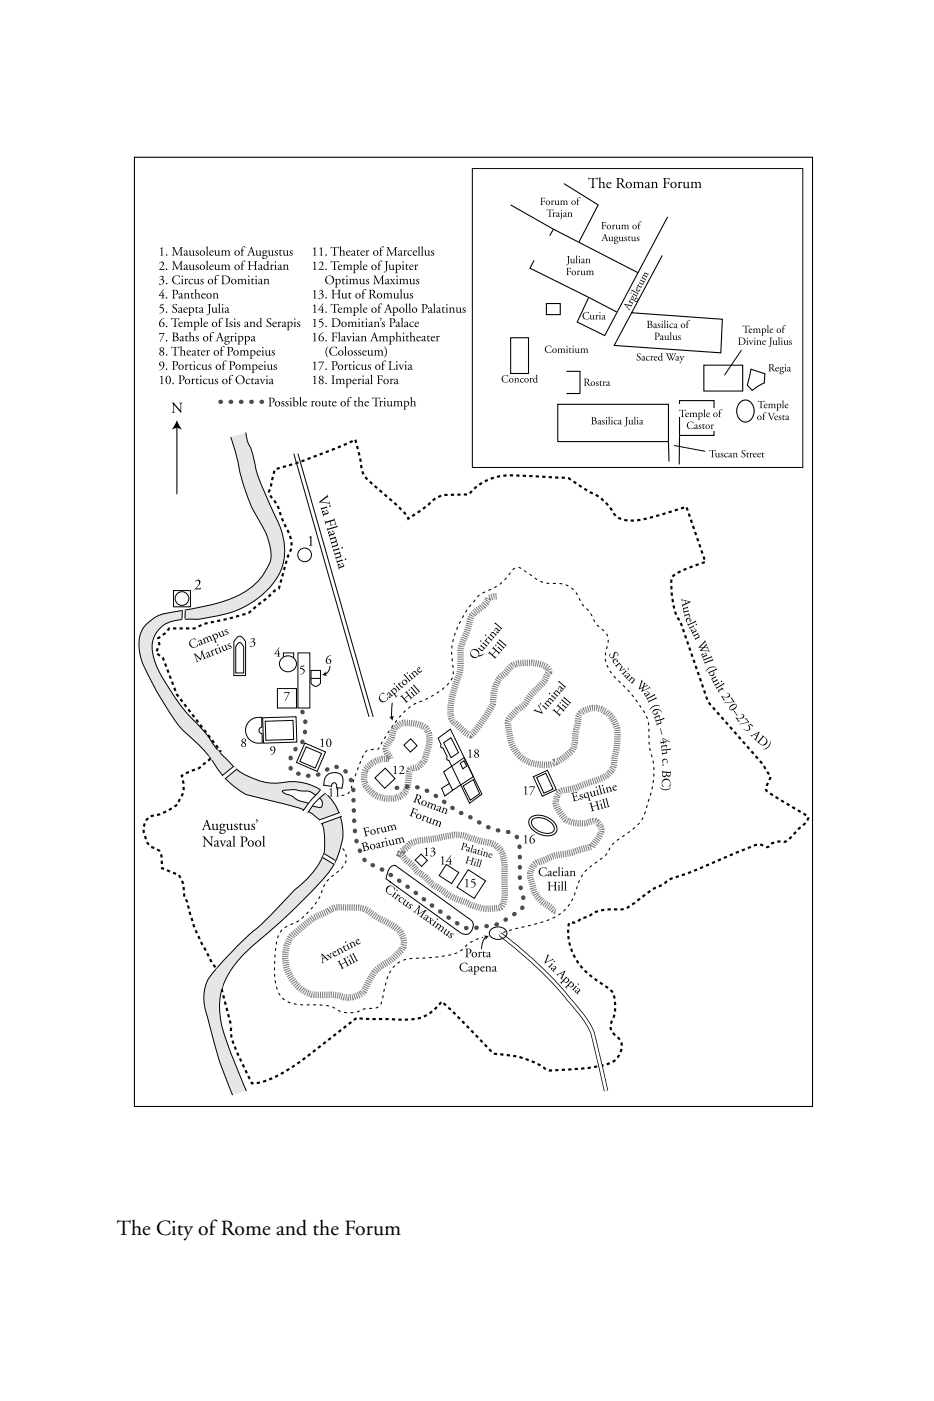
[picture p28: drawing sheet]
<svg xmlns="http://www.w3.org/2000/svg" width="152mm" height="229mm" viewBox="0 0 152 229" stroke-linecap="round" stroke-linejoin="round" font-family="sans-serif">
<defs><g id="words">
<text font-size="3.5" x="19" y="201.5">The City of Rome and the Forum</text>
</g></defs>
<path d="M77.1 27.5h53.9v48.8h-53.9z" fill="none" stroke="#000" stroke-width=".16"/>
<path d="M37.6 71.1l.2-.1a4.6 4.6 0 0 1 2.1-.7l.2 .2 .2 1.4a21.3 21.3 0 0 1 1.7 5.4l2.3 5.6a16.4 16.4 0 0 1 2.2 7.2 9.6 9.6 0 0 1-4.5 7.6 16.6 16.6 0 0 1-8.3 3.1l-1.3 .2a14.6 14.6 0 0 0-5 .6 4.6 4.6 0 0 0-2.3 5.8 26.9 26.9 0 0 0 3.8 6.9 37.9 37.9 0 0 0 4.5 5.2l.4 .5a17.1 17.1 0 0 0 3.4 4.1 10.7 10.7 0 0 0 8.3 3.7 8.3 8.3 0 0 1 10.4 7l.1 .8a7.2 7.2 0 0 1-.6 3.3 11.6 11.6 0 0 1-3.1 5 140.3 140.3 0 0 1-12.2 11.5 12.1 12.1 0 0 0-4.3 9.6 20.1 20.1 0 0 0 1.8 6.5l2.7 6.8-2.2 .7a75.1 75.1 0 0 1-4.8-15.7 6.4 6.4 0 0 1 2.1-5.4 58.2 58.2 0 0 1 7.4-7.2l1.7-1.7a65.1 65.1 0 0 1 5.9-5.9 10.2 10.2 0 0 0 2.5-4.2 9.4 9.4 0 0 0-.5-4.8 7.7 7.7 0 0 0-4.4-2.5l-7.8-1.9a14.6 14.6 0 0 1-5.7-5.8 50.3 50.3 0 0 0-5.1-5.3 50.3 50.3 0 0 1-6.3-10.9 6.6 6.6 0 0 1 .2-5.1 6.2 6.2 0 0 1 4.9-2.7l2.4-.4a26.2 26.2 0 0 0 9.4-3 9.6 9.6 0 0 0 4.2-5.2 10.9 10.9 0 0 0-2-6.5 30.2 30.2 0 0 1-3.6-10.4z" fill="#e6e6e6"/>
<path d="M37.6 71.1l.2-.1a4.6 4.6 0 0 1 2.1-.7l.2 .2 .2 1.4a21.3 21.3 0 0 1 1.7 5.4l2.3 5.6a16.4 16.4 0 0 1 2.2 7.2 9.6 9.6 0 0 1-4.5 7.6 16.6 16.6 0 0 1-8.3 3.1l-1.3 .2a14.6 14.6 0 0 0-5 .6 4.6 4.6 0 0 0-2.3 5.8 26.9 26.9 0 0 0 3.8 6.9 37.9 37.9 0 0 0 4.5 5.2l.4 .5a17.1 17.1 0 0 0 3.4 4.1 10.7 10.7 0 0 0 8.3 3.7 8.3 8.3 0 0 1 10.4 7l.1 .8a7.2 7.2 0 0 1-.6 3.3 11.6 11.6 0 0 1-3.1 5 140.3 140.3 0 0 1-12.2 11.5 12.1 12.1 0 0 0-4.3 9.6 20.1 20.1 0 0 0 1.8 6.5l2.7 6.8-2.2 .7a75.1 75.1 0 0 1-4.8-15.7 6.4 6.4 0 0 1 2.1-5.4 58.2 58.2 0 0 1 7.4-7.2l1.7-1.7a65.1 65.1 0 0 1 5.9-5.9 10.2 10.2 0 0 0 2.5-4.2 9.4 9.4 0 0 0-.5-4.8 7.7 7.7 0 0 0-4.4-2.5l-7.8-1.9a14.6 14.6 0 0 1-5.7-5.8 50.3 50.3 0 0 0-5.1-5.3 50.3 50.3 0 0 1-6.3-10.9 6.6 6.6 0 0 1 .2-5.1 6.2 6.2 0 0 1 4.9-2.7l2.4-.4a26.2 26.2 0 0 0 9.4-3 9.6 9.6 0 0 0 4.2-5.2 10.9 10.9 0 0 0-2-6.5 30.2 30.2 0 0 1-3.6-10.4z" fill="none" stroke="#000" stroke-width=".16"/>
<path d="M46.1 129l1-.1a3.6 3.6 0 0 1 1.9 .2h.5a3.4 3.4 0 0 1 3.1 1.8 .59 .59 0 0 1-.1 .7 .59 .59 0 0 1-.7 .1 3.5 3.5 0 0 1-1.8-.7 4.2 4.2 0 0 1-2.3-1.1l-1.2-.4a.41 .41 0 0 1-.4-.5z" fill="#fff"/>
<path d="M46.1 129l1-.1a3.6 3.6 0 0 1 1.9 .2h.5a3.4 3.4 0 0 1 3.1 1.8 .59 .59 0 0 1-.1 .7 .59 .59 0 0 1-.7 .1 3.5 3.5 0 0 1-1.8-.7 4.2 4.2 0 0 1-2.3-1.1l-1.2-.4a.41 .41 0 0 1-.4-.5z" fill="none" stroke="#000" stroke-width=".16"/>
<path d="M36.2 126.6l2-1.6 .5 .5-2 1.6z" fill="#fff"/>
<path d="M38.2 125l-2 1.6M38.7 125.5l-2 1.6" fill="none" stroke="#000" stroke-width=".16"/>
<path d="M52.1 133.8l3.3-1.2 .4 .6-3.4 1.2z" fill="#fff"/>
<path d="M55.4 132.6l-3.3 1.2M55.8 133.2l-3.4 1.2" fill="none" stroke="#000" stroke-width=".16"/>
<path d="M52.9 139.3l1.8 1.1-.2 .7-1.8-1.2z" fill="#fff"/>
<path d="M52.7 139.9l1.8 1.2M52.9 139.3l1.8 1.1" fill="none" stroke="#000" stroke-width=".16"/>
<path d="M29.8 99.5l.4-.1v1.9h-.5z" fill="#fff"/>
<path d="M29.8 99.6l-.1 1.4M30.2 99.6v1.4" fill="none" stroke="#000" stroke-width=".16"/>
<path d="M52.4 128.7l.8 .7a8.8 8.8 0 0 0-3 3.3l-1-.2 1.6-2z" fill="#fff"/>
<path d="M52.4 128.7l.8 .7a8.8 8.8 0 0 0-3 3.3l-1-.2 1.6-2z" fill="none" stroke="#000" stroke-width=".16"/>
<path d="M49 132.3l1.4 .4-.2 .8-1.5-.4z" fill="#fff"/>
<path d="M49 132.3l1.4 .4-.2 .8-1.5-.4z" fill="none" stroke="#fff" stroke-width=".16"/>
<path d="M52.8 128.1l1.1 .9-.4 .6-1.2-.9z" fill="#fff"/>
<path d="M52.8 128.1l1.1 .9-.4 .6-1.2-.9z" fill="none" stroke="#fff" stroke-width=".16"/>
<g fill="none" stroke="#000" stroke-width=".16">
<path d="M40.7 117.7a2.4 2.4 0 0 1 2-.7v1.6l-.3 .2-.1 .4v.3l.5 .2v1.6a2.16 2.16 0 0 1-2.4-1 2.16 2.16 0 0 1 .3-2.6zM53.2 126.6a1.72 1.72 0 0 1 2.6 0 3.5 3.5 0 0 1 0 2l-.9-.1a.63 .63 0 0 0-.4-.8l-.3 .3-.1 .3-1.3-.2 .2-1.1zM63.6 143.9l11.6 8.3 .7 .3a1.31 1.31 0 0 0 1.3-1.3 1.08 1.08 0 0 0-.7-1.3l-12-8.7a1.64 1.64 0 0 0-1.4 1.6l-.1 .6 .7 .5"/>
<circle cx="49.7" cy="90.5" r="1.12"/>
</g>
<path d="M37.7 167.7l.1 1.4a50.8 50.8 0 0 0 3.3 7.7 13.1 13.1 0 0 0 6.5-2.6l2.5-1.8 8.1-6.3 1.6 .2h2.6a27.6 27.6 0 0 0 5.9-.1 7.1 7.1 0 0 0 3.8-2.8l2.2 2.1 6.2 6.4h.4a15.7 15.7 0 0 1 7.5 2.1 2.37 2.37 0 0 0 2.4 .6l1.6-.1a25.5 25.5 0 0 0 7.2-1.1 2.86 2.86 0 0 0 1.6-3.7l-.9-.8a1.77 1.77 0 0 1-.4-2.4 6.3 6.3 0 0 0 .1-4.5 14.2 14.2 0 0 0-3.2-2.4 9.1 9.1 0 0 1-4-8.8l.3-.3a1.69 1.69 0 0 0 1.9-.7l.3-.1a3.8 3.8 0 0 0 1.8-.8l1.1-.4 1.3-.1a5.6 5.6 0 0 0 3.3-.6l3.7-2.7 1.3-.6 .9-.6a10.2 10.2 0 0 1 3.5-1.4l10-4.2a2.44 2.44 0 0 1 2.7-.1 .69 .69 0 0 0 .9-.4 2.83 2.83 0 0 1 2.1-.5 4 4 0 0 0 1.9-1.5l1.4-1.3a1.23 1.23 0 0 0 .6-1.3l-4.9-2.9-1.8-1.3-.1-.3 .1-.5 .6-1.4-1.2-2-9-10.3-4.6-13.3a4.4 4.4 0 0 1-1.1-2.7l-.2-2-.1-1.7 .1-.5 .3-.4a20.2 20.2 0 0 1 5.2-2.2l-3.1-9-.7 .2a44.7 44.7 0 0 1-7.7 2 3.4 3.4 0 0 1-3.9-1.8l-.9-1.1a7 7 0 0 0-2.5-1.7l-2.9-1.8a2.22 2.22 0 0 0-2-.6l-4.7-.2a17.4 17.4 0 0 0-6.8 .5 7.5 7.5 0 0 0-3.4 2.5h-2.6a4.4 4.4 0 0 0-4.1 1.7l-3.2 2.2a16.5 16.5 0 0 0-3.9-4l-2.6-2.2a3.5 3.5 0 0 1-1.2-2.7l-.9-4-2.4 1.1-5.2 2-1.9 .7-3.7 1.1-.6 3.1-.3 .4 .2 .7 .5 .7a7.4 7.4 0 0 1 1.4 3l.8 1.8a4.2 4.2 0 0 1 .5 3.7l-.2 .3-1.6 5.7-.7 .4-1.2 1.2-1.5 1.1-1.5 1.3-3.4 1-3.9 .8-1.6 .7h-4.1l-.7 .8-1.1 .8 .2 1-.5 1.4 1.1 .8 2.3 6 7.1 9.2-3.7 3-1.2 .3-1.4 .8 .2 1.1a3.2 3.2 0 0 1-.6 2.7l-.3 .9-.8 .5a8.7 8.7 0 0 1-3.7 1.4 2.72 2.72 0 0 0-.7 3.6l.1 .6 .7 .8a1.78 1.78 0 0 1 1.8 2.1v1.4l2.8 1 .8 1.6 .1 2.2a6.8 6.8 0 0 1 .9 2.5l.6 2 1.2 2.8 1.8 3.3 .7 1 2.5 9.5" fill="none" stroke="#000" stroke-width=".35" stroke-dasharray=".5 .5" stroke-linecap="butt"/>
<path d="M21.9 25.7h110.7v154.8h-110.7z" fill="none" stroke="#000" stroke-width=".18"/>
<g fill="#000">
<path d="M63.2 144.6a.96 .96 0 0 1 1.3 .4l-.1 .2a.61 .61 0 0 0-.6-.6 .61 .61 0 0 0-.7 .6 .6 .6 0 0 0 .2 .6 .6 .6 0 0 0 .7 .1 .68 .68 0 0 1-.8-.1 .68 .68 0 0 1-.2-.8zM64.8 145.9l.3 .1-.1 .1 .3 .1-.1 .1-.3-.1-.3 .4 .1 .2-.4-.3 .3-.1zM65.1 146.6l.4-.2 .4 .2v.2a.36 .36 0 0 0-.4-.3 .36 .36 0 0 0-.3 .3 .36 .36 0 0 0 .3 .4h.1a.39 .39 0 0 1-.5-.1 .39 .39 0 0 1 0-.5zM66 146.8l.3 .1-.4 .6 .1 .1h.3l.2-.4v-.1l.2 .1-.4 .6 .1 .2-.7-.5zM66.8 147.6l.3-.1 .2 .2-.1 .1-.1-.3-.1 .2a.36 .36 0 0 1-.1 .6l-.3-.1-.1-.2 .1-.1 .1 .3h.2zM68.3 147.7l.3 .2-.3 1.2 1.1-.7 .2 .3a.67 .67 0 0 0-.6 .5l-.2 .4 .1 .2-.4-.3h.1l.6-.8-1.1 .6 .2-1.3-.6 .8 .1 .2-.4-.3a1.36 1.36 0 0 0 1-.9zM70.1 149.7l.3 .2h-.1v.3l.3-.2 .2 .2-.5 .1 .1 .6-.4-.3h.2v-.3l-.3 .1v.1l-.2-.1 .5-.2zM71.4 150.6l.2 .1v.1l.3 .1 .1 .2 .4 .2-.3 .7 .1 .1-.4-.2 .4-.4v-.3h-.2l-.4 .5 .1 .1-.4-.2 .5-.4-.1-.3h-.2l-.3 .4v.2l-.3-.3 .2-.1zM72.7 151.6l.2 .1-.3 .6v.1h.3l.3-.4v-.1l.2 .1-.4 .6v.2l-.6-.5zM73.5 152.4l.2-.1 .3 .2-.1 .1-.2-.3-.1 .2a.36 .36 0 0 1 0 .6l-.3-.1-.2-.2 .2-.2v.4l.2-.1z"/>
<path d="M64.7 145.2h.2v.1l-.2 .1zM64.4 145.6l.2 .1-.4 .6v.1l-.3-.2 .2-.1z"/>
<path d="M69.2 149.8l.2 .2 .2-.1zM69.4 149.4a.32 .32 0 0 1 .3 0 .32 .32 0 0 1 .2 .3l-.3 .5 .1 .1h-.2l-.1-.2a.23 .23 0 0 1-.3-.1 .23 .23 0 0 1 .1-.3l.4 .1 .1-.1v-.3z"/>
<path d="M71.3 149.9h.1v.1l-.1 .1zM70.9 150.3l.3 .1-.5 .6 .1 .2-.3-.3 .2-.1z"/>
</g>
<g fill="#fff">
<path d="M37 70.2l3.7-1.2 .4 1.3-3.7 1.1z"/>
<path d="M37.2 178.9l3.7-1.1 .4 1.2-3.7 1.2z"/>
<path d="M87.1 42.5l21.8-7.1-10.2 19.4-4.5-2.3 1.9-4-9.6-4.7z"/>
</g>
<path d="M108.9 35.4l-10.2 19.4-4.5-2.3 1.9-4-9.6-4.7 .6-1.3" fill="none" stroke="#000" stroke-width=".18"/>
<path d="M96.1 48.5l4.6 2.4z" fill="#fff"/>
<path d="M96.1 48.5l4.6 2.4" fill="none" stroke="#000" stroke-width=".18"/>
<path d="M90.3 37.4l13.8 7.1-14.4-6z" fill="#fff"/>
<path d="M89.7 38.5l.6-1.1 13.8 7.1" fill="none" stroke="#000" stroke-width=".18"/>
<path d="M92 30l5.6 3.4-3.1 6.1z" fill="#fff"/>
<path d="M92 30l5.6 3.4-3.1 6.1" fill="none" stroke="#000" stroke-width=".18"/>
<path d="M89.2 49.5h2.2v1.8h-2.2z" fill="#fff"/>
<path d="M89.2 49.5h2.2v1.8h-2.2z" fill="none" stroke="#000" stroke-width=".18"/>
<path d="M83.3 55.1h2.9v5.8h-2.9z" fill="#fff"/>
<path d="M83.3 55.1h2.9v5.8h-2.9z" fill="none" stroke="#000" stroke-width=".18"/>
<path d="M92.4 60.6h2.2v3.6h-2.2z" fill="#fff"/>
<path d="M92.4 60.6h2.2v3.6h-2.2" fill="none" stroke="#000" stroke-width=".18"/>
<path d="M108.1 41.7l-5 9.3 14.8 1.1-.3 5.5-17.4-1.2z" fill="#fff"/>
<path d="M108.1 41.7l-7.9 14.7 17.4 1.2 .3-5.5-14.8-1.1" fill="none" stroke="#000" stroke-width=".18"/>
<path d="M114.8 59.6h6.4v4.2h-6.4z" fill="#fff"/>
<path d="M114.8 59.6h6.4v4.2h-6.4z" fill="none" stroke="#000" stroke-width=".18"/>
<path d="M110.9 65.4h5.6v5.6h-5.6z" fill="#fff"/>
<path d="M110.9 65.4h5.6v5.6h-5.6z" fill="none" stroke="#000" stroke-width=".18"/>
<path d="M110.9 71l-.1 4.8z" fill="#fff"/>
<path d="M110.9 71l-.1 4.8" fill="none" stroke="#000" stroke-width=".18"/>
<path d="M91 66h18.1v6.1h-18.1z" fill="#fff"/>
<path d="M91 66h18.1v6.1h-18.1z" fill="none" stroke="#000" stroke-width=".18"/>
<path d="M109.1 72.1l.1 3.2z" fill="#fff"/>
<path d="M109.1 72.1l.1 3.2" fill="none" stroke="#000" stroke-width=".18"/>
<path d="M120.6 65.8a1.33 1.33 0 0 1 1.5-.4 1.33 1.33 0 0 1 .9 1.2 1.64 1.64 0 0 1-1.7 2.2 2.01 2.01 0 0 1-.7-3z" fill="#fff"/>
<path d="M120.6 65.8a1.33 1.33 0 0 1 1.5-.4 1.33 1.33 0 0 1 .9 1.2 1.64 1.64 0 0 1-1.7 2.2 2.01 2.01 0 0 1-.7-3z" fill="none" stroke="#000" stroke-width=".18"/>
<path d="M122.5 60.2l2.3 .8-.1 1.5-1.1 .6-.9 .6-.8-.8z" fill="#fff"/>
<path d="M122.5 60.2l2.3 .8-.1 1.5-1.1 .6-.9 .6-.8-.8z" fill="none" stroke="#000" stroke-width=".18"/>
<path d="M121 57.1l-2.8 4.1M110 72.7l5.1 .9" fill="none" stroke="#000" stroke-width=".16"/>
<path d="M48.6 74l12.3 43z" fill="#fff"/>
<path d="M48.6 74l12.3 43" fill="none" stroke="#000" stroke-width=".16"/>
<path d="M81.6 152.4a65.4 65.4 0 0 1 14.3 14.6 12.1 12.1 0 0 1 1.5 4.7l1.5 6.3" fill="none" stroke="#000" stroke-width=".71" stroke-linecap="butt"/>
<path d="M81.6 152.4a65.4 65.4 0 0 1 14.3 14.6 12.1 12.1 0 0 1 1.5 4.7l1.5 6.3" fill="none" stroke="#fff" stroke-width=".46"/>
<g fill="#fff">
<path d="M110.5 65.9h.8v2.1h-.8z"/>
<path d="M116.2 68.2h.8v2.1h-.8z"/>
<path d="M116.2 66.6h.8v2.1h-.8z"/>
</g>
<g fill="#e6e6e6">
<path d="M34.2 123.3l1.4-.9 .4 .5-1.4 .9z"/>
<path d="M34.4 124l1.4-.9z"/>
<path d="M34 123.4l1.4-.9z"/>
<path d="M35.5 158l.2-.1a1.34 1.34 0 0 1 .7 1.3 3.5 3.5 0 0 1-.5 2.4l-.2 .1a1.34 1.34 0 0 1-.7-1.3 3.5 3.5 0 0 1 .5-2.4z"/>
</g>
<g fill="#000">
<path d="M28.9 68.6l.8 1.5-.8-.3-.9 .3zM28 65.7h.4l1.1 1.3-.1-1-.2-.3h.6l-.2 .3v1.4l-1.2-1.4-.1 1.1 .1 .1 .2 .1h-.6l.2-.2v-1.1zM31.9 94.7a.49 .49 0 0 1 .8 .1 .49 .49 0 0 1-.3 .7l-.3 .5h.5l.2-.1-.1 .3-1-.1a1.58 1.58 0 0 0 .7-1.2 .36 .36 0 0 0-.6 .1zM50.4 87.6l.4-.1v1.4l.2 .1h-.6l.2-.1v-1v-.2zM52 81.9l1.2-.9 .2-.3 .2 .5-.2-.1-1 .8 1.3 .1 .1-.2 .1 .5-.2-.1zM53.3 86.2h.3l1.2-.3 .1-.2 .2 .3-1.6 .5v.1zM53 85a1.61 1.61 0 0 0 1.5-.3v-.2l.3 1.1h-.3a.42 .42 0 0 0 0-.6l-.5 .1a.37 .37 0 0 0 .3 .5l-.5 .2a.34 .34 0 0 0 0-.6l-.6 .2-.1 .2zM53.8 87.7l.3 .1 .6-.3 .2 .2-.2 .1a.42 .42 0 0 1 .2 .6v.1a.36 .36 0 0 1 .2 .3 .36 .36 0 0 1-.2 .3l-.5 .2-.1 .2-.2-.5 .2 .1 .5-.1 .2-.2v-.1l-.2-.2-.6 .2-.1 .1-.1-.4 .1 .1 .5-.2 .2-.1v-.2l-.2-.2-.6 .2-.1 .2zM54.5 90.2l.3 .1 .6-.3 .2 .2-.1 .1a.36 .36 0 0 1 .2 .3 .36 .36 0 0 1-.2 .4l-.6 .1-.1 .2-.1-.4h.1l.6-.1 .1-.1v-.2l-.2-.2-.6 .2-.1 .2zM111.5 99.2l.7-.2 .1 .2-.7 .2-.1 .2 .3 .1 .4-.1 .1-.1 .1 .3-.7 .1-.1 .2-.1-.3 .1-.1-.2-.2zM31.1 104.5l.7-.4 .2 .3a.61 .61 0 0 0-.9 .1 .61 .61 0 0 0 .2 .9 .6 .6 0 0 0 .6 .2 .6 .6 0 0 0 .4-.5 .68 .68 0 0 1-.5 .6 .68 .68 0 0 1-.8-.2 .72 .72 0 0 1 .1-1zM31.5 106.7l.4-.1 .8 .9 .1-1.3h.3a.66 .66 0 0 0 .2 .8l.2 .4h.2l-.5 .2 .1-.2-.4-.9-.1 1.3-.9-.9 .3 1h.2l-.4 .1a1.37 1.37 0 0 0-.3-1.2z"/>
<path d="M33.2 104.1l.1 .1 .2-.2h.3l.4-.2 .4 .6 .1 .1-.3 .1-.1-.5-.3-.2-.1 .2 .2 .5 .1 .1-.3 .1-.1-.5-.3-.2-.2 .2 .3 .5 .1 .1-.4 .1v-.2l-.2-.5zM34.5 106.1l.1 .1 .2-.2 .1 .1-.3 .2 .2 .5h.2l-.4 .2v-.2l-.3-.5zM35.1 105.8l.1 .1 .3-.1-.3 .2 .3 .5h.2l-.1 .2h-.2l-.3-.7-.1 .1zM35.6 103.2l.2-.1 .3 .7h.2l.1-.3-.2-.4h-.1l.2-.2 .3 .7h.1l-.6 .3zM36.1 105.5l.2-.1 .3 .7h.2l.1-.3-.2-.4h-.1l.2-.2 .3 .7h.2l-.7 .3zM36.7 102.8l.4-.1v.1h-.3l.1 .2a.36 .36 0 0 1 .4 .3l-.2 .2-.2 .1-.1-.2 .3 .1 .1-.2-.1-.1a.36 .36 0 0 1-.5-.3zM37.2 105.1l.4-.1v.1h-.3l.1 .2a.36 .36 0 0 1 .4 .4l-.2 .2h-.2l-.1-.2 .3 .1 .1-.2-.1-.1a.36 .36 0 0 1-.5-.3zM41 104.2h.1a.3 .3 0 0 1 .5 .2l-.3 .2a.5 .5 0 0 1 .3 .8 .5 .5 0 0 1-.8 .1v-.1a.4 .4 0 0 0 .5 0 .4 .4 0 0 0 .2-.5 .33 .33 0 0 0-.6-.1l.5-.4-.2-.2-.3 .2zM45.5 105.7h.1l-.7 1 .5-.1v-.4h.1v.4l.2 .1-.2 .1v.3h.2l-.5 .1 .2-.1v-.3l-.6-.1zM46.4 112.9h.9l-.7 1.5-.1-.1 .6-1.2-.7 .1zM49.1 108.7l.6-.1-.1 .1-.5 .1v.2a.53 .53 0 0 1 .6 .5 .53 .53 0 0 1-.5 .6h-.3a.59 .59 0 0 0 .6-.8l-.5-.2zM52.6 110.1l.6-.6-.1 .5 .3 .3z"/>
<path d="M53.4 107.2l.7-.3a.93 .93 0 0 0-.6 1.3 .31 .31 0 0 0 .4-.3 .31 .31 0 0 0-.4-.3l.1-.1a.34 .34 0 0 1 .5 .4l-.1 .2a.45 .45 0 0 1-.8 0 .89 .89 0 0 1 .2-.9zM62.2 113.2l.3-.2 .3 .2a.61 .61 0 0 0-.8 .4 .61 .61 0 0 0 .4 .8 .6 .6 0 0 0 .6-.1 .6 .6 0 0 0 .2-.5 .68 .68 0 0 1-.2 .7 .68 .68 0 0 1-.8 0 .75 .75 0 0 1 0-1.3zM63.5 116.9l.4 .1 .4-.2-.3 .8zM65 111.5h.1l.3-.1-.2 .2 .4 .5 .2-.2-.1 .3h-.2l-.4-.5-.1 .1zM65.3 113.7l.4-.3-.1 .1 .3 .4h.2l.5-.5-.4-.4h-.1l.4-.2a1.39 1.39 0 0 0 .7 1h.2l-.5 .3 .1-.2-.4-.4-.5 .4v.2l.3 .3h.2l-.4 .3a1.42 1.42 0 0 0-.7-1zM66 110l.9 1h.1l-.3 .3v-.3l-.8-.8zM67.2 109.7l.1 .1a.31 .31 0 0 1 .2-.3 .31 .31 0 0 1 .3 .1l.4 .4h.1l-.3 .2v-.1l-.3-.4h-.2l-.1 .2 .3 .4h.2l-.3 .3-.1-.3-.4-.3zM67.1 112l.9 1.1h.2l-.3 .3-.1-.3-.8-.8zM67.5 111.7l.9 1.1h.2l-.3 .2-.1-.2-.8-.9zM78.5 105.2l.5 .5h.2l-.5 .5-.7-.3 .1-.3 .6 .5 .1-.1v-.3l-.3-.3-.2 .1zM79.1 104.4l.2 .1v-.3h.2l-.1 .3 .4 .4 .1-.1-.2 .4-.1-.3-.5-.3zM80 103.4l.1 .1a.31 .31 0 0 1 .1-.3 .31 .31 0 0 1 .4 0l.4 .3h.1l-.3 .3v-.2l-.3-.3-.3 .1v.2l.4 .3h.1l-.2 .3-.1-.2-.5-.3z"/>
<path d="M80.6 105.5v.1a1.39 1.39 0 0 0 .9 .8h.2l-.4 .4v-.2l-.4-.4-.4 .6-.1 .1 .4 .3 .2-.1-.3 .4a1.41 1.41 0 0 0-.9-.9h-.2l.4-.3-.1 .1 .4 .4 .5-.6v-.1l-.4-.3-.1 .1zM80.8 101.6l1.1 .9 .1-.1-.3 .4-.1-.3-.9-.7zM81.1 104.7l1.1 .9h.2l-.3 .3-.1-.3-.9-.6zM81.5 104.3l1.1 .9h.1l-.3 .3-.1-.2-.9-.7zM88 114.9v.1a2.55 2.55 0 0 0 .6 1.4l-1.3-.4-.3 .1 .3-.4v.1l1.1 .4-.5-1-.2 .1zM89.5 114l.3-.1 .5 .4h.1l-.2 .3-.4-.5h-.3v.3l.4 .3h.2l-.3 .3-.3-.5-.3 .1-.1 .2 .4 .3h.2l-.3 .3-.1-.2-.4-.3v-.3l.1 .1 .1-.3 .3-.1zM90.4 113h.1l.1-.3 .2-.1 .6 .4h.1l-.3 .3v-.1l-.3-.3h-.3v.2l.4 .4h.1l-.2 .3-.1-.3-.5-.3zM91.1 114.9a1.39 1.39 0 0 0 .9 .9h.2l-.4 .4 .1-.2-.5-.4-.4 .5v.2l.4 .3 .2-.1-.4 .4a1.42 1.42 0 0 0-.9-.9h-.2l.4-.4v.2l.3 .3 .5-.5v-.1l-.3-.3-.2 .1zM91.2 111.1l1.1 .9 .1-.1-.3 .4-.1-.3-.9-.7zM91.6 114.1l1.1 .9 .2-.1-.3 .4-.1-.3-.9-.7zM92 113.7l1.1 .9h.1l-.2 .3-.1-.3-1-.7zM99.4 106.8l.3-.1a.35 .35 0 0 0-.2 .3 .35 .35 0 0 0 .3 .3l.2-.1 .1-.2a.45 .45 0 0 1 .3-.6 .45 .45 0 0 1 .5 .5l-.2 .1a.28 .28 0 0 0 .1-.3 .28 .28 0 0 0-.2-.2l-.3 .3a.47 .47 0 0 1-.4 .6 .47 .47 0 0 1-.5-.6z"/>
<path d="M100.4 108.5h.2l.4-.4 .2 .1-.1 .1 .3 .2-.1 .1-.3-.2-.4 .3v.2zM101.4 108.6l.3 .2-.2 .1-.2 .4 .5-.1v-.2l.2 .3-1 .2zM102.5 110.9h.2l.3-.5 .3 .1-.1 .1a.31 .31 0 0 1 .3 .2 .31 .31 0 0 1 0 .3l-.3 .4v.1l-.3-.2h.1l.3-.4v-.3h-.2l-.4 .4 .1 .1zM104.6 110.9l.3 .3h-.1l-.4 1.1a.87 .87 0 0 0 .6-1l.4 .3h-.2l-.1 .4 .4-.2v-.1l.3 .2h-.2a.68 .68 0 0 0-.7 .8l1-.5-.1-.2 .4 .3-1.5 .6 .2-.7-.7 .3 .4-1.3zM105.5 113.8l.2 .1 1-.7 .2 .2-1.2 .7v.1zM106.2 115.5l.5-.4a1.01 1.01 0 0 1 1 .1 1.45 1.45 0 0 0-1.7 .7zM105.7 114.3h.3l1-.5 .2 .1-1.3 .6v.2zM106.8 117l.7-.3-.1-.1 .3 .2-.1 .1v.3l-.1-.3-.6 .2 .1 .3zM106.6 115.9a.94 .94 0 0 1 1.4 .4 .93 .93 0 0 0-1.4-.1 .31 .31 0 0 0 .4 .3 .31 .31 0 0 0 .2-.5l.1 .1a.34 .34 0 0 1-.2 .5h-.3a.45 .45 0 0 1-.2-.7zM107.7 118.9l.1-.1 .3 1.1h-.1zM106.9 117.5h.3l1.1-.4 .1 .2-.7 .2a.32 .32 0 0 1 .2 .3 .32 .32 0 0 1-.2 .3l-.4 .2-.1 .1-.1-.4 .1 .1 .4-.1 .2-.3-.2-.1-.5 .1-.1 .2zM111.6 100.3h.3l.5-.2 .2 .2h-.2l.2 .3h-.1l-.2-.2-.5 .1-.1 .2z"/>
<path d="M112.1 101.8h.3l1-.5 .2 .1-1.3 .6v.2zM113.1 103.6h.2l.5-.3 .2 .1-.1 .1a.31 .31 0 0 1 .2 .3 .31 .31 0 0 1-.1 .3l-.5 .2v.2l-.2-.4 .2 .1 .4-.2 .1-.3-.2-.1-.5 .2-.1 .1zM115 104.4l.2 .4h-.1l-.8 .8a.87 .87 0 0 0 .9-.6l.2 .4-.1-.1-.4 .3h.5l.1-.1 .1 .4-.2-.1a.68 .68 0 0 0-.9 .3h1.1l.1-.1 .1 .4-1.6-.2 .5-.5-.7-.1 .9-.9zM114.7 107.5h.3l1-.5 .2 .2-1.3 .5v.2zM115.4 109.2l.4-.4a1.01 1.01 0 0 1 1.1 .1 1.45 1.45 0 0 0-1.7 .7zM114.9 108h.3l1-.5 .2 .2-1.3 .5v.2zM116.1 110.7l.6-.4 .2 .2-.7 .3 .1 .2 .2 .1 .4-.2 .1-.1 .1 .2-.6 .3v.2l-.2-.2 .1-.1-.3-.2zM116.8 112.1h.2l1-.7 .2 .2-1.2 .7v.2zM117.3 112.6l.4-.3v-.1l.3 .1-.1 .1 .1 .3-.2-.2-.5 .3 .1 .2-.2-.1v-.2zM117.7 113.6a1.35 1.35 0 0 0 1.2-.1v-.3l-.3-.1a.41 .41 0 0 1 .5 .5 .41 .41 0 0 1-.7 .2l-.5-.1 .3 .4 .2 .1-.3 .1zM118.2 114.6l1.4-.1-.5-.6 .3-.1 .5 .7-1.7 .2zM119.7 116v-.1l.7 .9h-.1z"/>
<path d="M120 117.1a1.35 1.35 0 0 0 1.2-.2v-.3l-.3-.1a.42 .42 0 0 1 .6 .4 .42 .42 0 0 1-.7 .3h-.5l.3 .4 .2 .1-.3 .1zM121.5 117.3l.2-.1 .6 .7-1.6 .3v-.1l1.3-.3zM121.3 118.9a.59 .59 0 0 0 1-.1l-.2-.5 .4-.2 .4 .4h-.1l-.4-.3-.2 .1a.54 .54 0 0 1 .1 .8 .54 .54 0 0 1-.8 0zM33 136.5h.4l1.1 1.3v-1.1l-.2-.2h.5l-.2 .3v1.4l-1.2-1.4v1.1l.2 .2h-.5l.2-.2v-1.1zM34.6 134.4h.3v.8l.2 .1 .2-.2v-.5l-.1-.1 .3-.1v.9h.2l-.3 .2-.1-.2a.36 .36 0 0 1-.4 .1 .36 .36 0 0 1-.2-.3zM35.8 137.1h.5l-.1 .2 .2 .6 .2-.6-.1-.2h.4l-.5 1.1zM36.9 134.4h.3v.8l.2 .1 .3-.2v-.5l-.1-.1 .3-.1v.9h.2l-.4 .2v-.2a.36 .36 0 0 1-.4 .1 .36 .36 0 0 1-.3-.3zM38 136.5l.3-.1v1.5l.1 .2h-.5l.2-.2zM38.3 134.5l.5-.1v.3l-.1-.2h-.3v.2a.36 .36 0 0 1 .4 .6 .35 .35 0 0 1-.6 0v-.2l.1 .2h.3v-.2a.42 .42 0 0 1-.3-.6zM39 134.5l.2-.2 .1 .1h.3v.1l-.3 .1v.5v.2h.3a.29 .29 0 0 1-.3 .1 .29 .29 0 0 1-.2-.2v-.6zM39.2 136.5a.89 .89 0 0 1 1.2 .5l-.2 .3-.4 .1a.42 .42 0 0 0 .3-.5 .42 .42 0 0 0-.5-.3v1.4l.3 .1h-.7l.2-.1v-1.2v-.2zM39.8 134.4h.2l.1 .8 .2 .1 .2-.2v-.5l-.1-.1 .3-.1v.9h.2l-.4 .2v-.2a.36 .36 0 0 1-.4 .1 .36 .36 0 0 1-.2-.3z"/>
<path d="M41.1 134.5l.5-.1v.3l-.1-.2h-.3l.1 .2a.35 .35 0 0 1 .3 .6 .35 .35 0 0 1-.6 0v-.2l.1 .2h.3v-.2a.42 .42 0 0 1-.3-.6zM41.8 133.7l.2 .1a.31 .31 0 0 1-.3 .4l.2-.2zM42.8 136.5l.3-.1v1.5l.2 .2h-.5l.1-.2zM44.1 122a.42 .42 0 0 1 .4-.3 .42 .42 0 0 1 .4 .3 .91 .91 0 0 1-.8 1.2 .83 .83 0 0 0 .4-1.4 .33 .33 0 0 0-.2 .4 .33 .33 0 0 0 .3 .3h-.2l-.3-.1zM52.3 120.6l.4-.1v1.3l.2 .1-.6-.1h.2v-.9v-.2zM53.7 128.7l.4-.1v1.3l.2 .1-.5-.1h.1l.1-.9-.1-.2zM54.8 128.7l.4-.1v1.3l.1 .1-.5-.1h.2v-.9v-.2zM59.2 135.1l.9-.2 .1 .3a.36 .36 0 0 0-.6 0l.1 .4a.32 .32 0 0 0 .5-.2v.4a.29 .29 0 0 0-.5 0l.1 .5 .2 .1h-.5a1.38 1.38 0 0 0-.1-1.2zM61.4 135.3l.2-.2 .1 .2 .2-.2v.1l-.2 .2 .1 .5h.2l-.5 .1 .1-.2zM62.2 137.5l.2-.2v.2l.3-.2v.1l-.2 .2 .1 .5 .1 .1h-.4l.1-.2zM62.1 135.1l.2-.1 .2 .7h.2l.1-.2-.1-.5h-.1l.2-.1 .2 .7h.2l-.8 .2zM63.4 137.2l.2-.1 .2 .7h.2l.1-.2-.1-.5h-.1l.2-.1 .2 .7h.2l-.8 .2z"/>
<path d="M63.2 134.9l.2-.2v.1l.3-.1h.2l.5-.2 .3 .7 .1 .1-.4 .1v-.6l-.3-.1-.1 .1 .1 .6h.1l-.3 .1-.1-.5-.2-.2-.2 .2 .2 .5 .1 .1h-.4l.1-.2zM64.2 125.1l.4-.2v1.3l.2 .1h-.6l.2-.1v-.9v-.1zM64.5 137l.1-.2 .1 .1 .3-.1h.2l.5-.2 .2 .7 .2 .1-.4 .1v-.6l-.3-.1-.1 .1 .1 .6h.1l-.4 .1v-.5l-.2-.2-.2 .1 .2 .6 .1 .1h-.4l.1-.2zM65.2 125.1a.42 .42 0 0 1 .7 0 .42 .42 0 0 1-.2 .6l-.3 .4 .4 .1 .2-.2-.1 .3h-.8a1.35 1.35 0 0 0 .6-1.1l-.2-.1-.3 .2zM67.3 131.8l.9 .3-.2 .3a.36 .36 0 0 0-.5-.4l-.1 .5a.31 .31 0 0 0 .5 0l-.2 .4a.29 .29 0 0 0-.4-.3l-.1 .5 .1 .2-.4-.2a1.38 1.38 0 0 0 .5-1.2zM69 133.1h.3v.1h.3l-.1 .2-.3-.1-.2 .5 .1 .2-.4-.2 .2-.2zM69.3 138.4l.4-.1v1.2l.2 .2-.6-.1 .2-.1v-.8v-.2zM69.7 133.3l.2 .1-.2 .6 .2 .2 .2-.1 .2-.5-.1-.1h.3l-.3 .7 .1 .2-.7-.3zM70.4 138.4l.1-.1a.3 .3 0 0 1 .5 .2l-.3 .3a.5 .5 0 0 1 .3 .7 .5 .5 0 0 1-.8 .1 .4 .4 0 0 0 .5 0 .4 .4 0 0 0 .1-.5 .33 .33 0 0 0-.5-.1l.5-.4-.2-.2-.3 .2zM69.9 130.9h.3l-.1 .1h.3l.2 .2 .5 .1-.1 .8 .1 .1-.4-.2 .3-.4-.2-.3h-.2l-.2 .6 .1 .1-.4-.1 .3-.5-.1-.3-.2 .1-.2 .5 .1 .1-.4-.1 .2-.2zM70.7 133.7h.3v.1h.3l.1 .2 .5 .1-.1 .7 .1 .2-.4-.2 .3-.4-.1-.3h-.3l-.1 .6v.1l-.3-.2 .3-.4-.1-.3h-.3l-.2 .6 .1 .1-.4-.2 .2-.1zM72.3 131.8h.2v.1a.31 .31 0 0 1 .3 0 .31 .31 0 0 1 .2 .4l-.2 .4 .1 .2-.4-.2h.1l.2-.5-.1-.2h-.2l-.2 .5v.2l-.3-.2 .2-.2z"/>
<path d="M75.5 137.5a.5 .5 0 0 1 .5 .1 .5 .5 0 0 1 .1 .6h-.4a.3 .3 0 0 0 .3-.3 .3 .3 0 0 0-.3-.3l-.2 1 .1 .1-.4-.1 .1-.1 .2-.8zM76.4 122.4l.4-.1v1.2l.2 .1h-.5l.1-.1v-.9v-.1zM77 137.9h.2l-.3 1.1 .1 .1-.3-.1 .1-.1zM78 138.7l.2-.1v.1l.2 .1h-.2l-.2 .5 .2 .1-.3-.1zM79 139h.2v.1l.4 .1-.1 .6h-.3l.2-.5-.1-.2-.2 .1v.5l-.4-.1 .2-.1zM85.5 128.4l.4-.1v1.2l.1 .1h-.5l.2-.1v-.8v-.2zM85.5 136.4l.4-.1v1.2l.1 .1h-.5l.2-.1v-.9v-.1zM86.4 128.3h.9l-.7 1.5 .5-1.3h-.7zM86.7 136.4l.6-.2a.93 .93 0 0 0-.6 1.3 .31 .31 0 0 0 .4-.3 .31 .31 0 0 0-.4-.3l.1-.1a.34 .34 0 0 1 .5 .4l-.1 .2a.45 .45 0 0 1-.8 0 .89 .89 0 0 1 .3-1zM93.2 129.4l.9-.2 .1 .2a.41 .41 0 0 0-.7 .1l.2 .4a.28 .28 0 0 0 .4-.2l.1 .4a.27 .27 0 0 0-.3-.2 .27 .27 0 0 0-.2 .2l.1 .3a.38 .38 0 0 0 .4 .1 .38 .38 0 0 0 .3-.3v.3l-1 .3 .1-.1a1.35 1.35 0 0 0-.2-1.2zM94.7 129.6h.3v.1h-.3l.1 .2a.36 .36 0 0 1 .4 .4l-.3 .1h-.2l-.1-.2 .3 .2 .1-.2v-.1a.36 .36 0 0 1-.4-.4zM96.2 129.2l.2-.1 .2 .7h.2l.2-.2-.2-.4-.1-.1 .3-.1 .2 .7 .1 .1-.7 .2z"/>
<path d="M96.1 131.1l.5-.2-.1 .2 .1 .4 .1 .1 .7-.2-.1-.5-.2-.1 .5-.1a1.39 1.39 0 0 0 .2 1.3h.1l-.5 .1 .2-.1-.2-.5-.7 .1v.1l.1 .5 .2 .1h-.5a1.41 1.41 0 0 0-.2-1.2zM97.6 128.2l.2-.1 .4 1.2 .1 .2-.4 .1 .1-.2zM98.3 130.5l.2-.2 .3 1.3 .2 .2h-.4v-.2zM98.8 128.6l.2-.2 .1 .1a.31 .31 0 0 1 .3-.1 .31 .31 0 0 1 .3 .2l.1 .4 .1 .1-.3 .1v-.1l-.1-.5-.2-.1-.2 .2 .2 .5 .1 .1-.4 .1 .1-.3zM98.8 130.3l.2-.1 .3 1.2 .2 .2-.4 .1 .1-.2zM108.1 120.5l1.2 .6-1.1-.5 .1 .4 .4-.1 .1 .2-.5 .1v.2l-.1-.2-.3 .1-.1 .1v-.5l.1 .2 .3-.1zM107.9 121.7l.7-.1v-.1l.3 .2h-.2v.3l-.1-.2-.6 .1v.2zM108.2 123.9a.47 .47 0 0 1 .7 .1v.4l-.1 .1a.36 .36 0 0 0 0-.5 .36 .36 0 0 0-.5 0 .36 .36 0 0 0-.1 .4l.1 .2-.2-.3zM107.9 122.2l.3 .1 1.1-.2 .2 .2-.8 .1a.32 .32 0 0 1 .2 .3 .32 .32 0 0 1-.3 .3h-.5l-.1 .2v-.4l.1 .1 .4-.1 .3-.2-.2-.2-.5 .1-.1 .1zM108.2 127.2a.83 .83 0 0 1 1 .1 .83 .83 0 0 1 .2 1h-.3a.61 .61 0 0 0 .2-.8 .61 .61 0 0 0-.9-.2 .6 .6 0 0 0-.4 .5 .6 .6 0 0 0 .3 .6 .66 .66 0 0 1-.4-.6 .66 .66 0 0 1 .3-.6zM107.7 128.5a1.45 1.45 0 0 0 1.8 0 1.13 1.13 0 0 1-1.8 0zM125.7 120.9a1.13 1.13 0 0 1-1.2 1.4v-.1a1.36 1.36 0 0 0 1.2-1.3z"/>
<path d="M53.3 155.9l.3-.2v.1l.4 .4-.1-.5-.1-.1 .3-.2v1zM55.1 154.9l.1 .1a.31 .31 0 0 1 .2-.3 .31 .31 0 0 1 .3 .2l.3 .4h.1l-.3 .2v-.1l-.2-.4-.3-.1-.1 .2 .3 .5h.1l-.3 .2v-.3l-.4-.4zM55 156.9l.5-.2-.1 .2 .2 .4h.1l.7-.3-.3-.5h-.2l.5-.2a1.4 1.4 0 0 0 .4 1.2h.2l-.4 .2 .1-.1-.3-.6-.6 .4-.1 .1 .3 .4h.2l-.5 .2a1.41 1.41 0 0 0-.5-1.1zM56 154.3l.1 .1 .3-.1-.3 .2 .3 .5h.3l-.2 .1-.2 .1-.3-.6h-.1zM57.1 153.8l.1 .1 .2-.2h.3l.3 .5 .2 .1-.4 .2 .1-.2-.2-.4-.3-.1-.1 .2 .2 .5h.2l-.4 .2v-.2l-.3-.5zM57.2 155.7l.6 1.3h.2l-.4 .2v-.3l-.6-1zM57.6 155.5l.7 1.2h.2l-.4 .2v-.2l-.6-1zM72 139.8l.3-.1v1.3l.2 .1-.5-.1h.2v-.9l-.1-.2zM73.5 139.6h.1l-.7 1h.5v-.5l.1-.1 .1 .6h.1l-.1 .1v.3h.1l-.5 .1 .2-.1v-.3l-.6-.1zM75.2 157.3l.8-.2h.2l.1 .4a.61 .61 0 0 0-.9-.3 .61 .61 0 0 0-.2 .9 .6 .6 0 0 0 .5 .4 .6 .6 0 0 0 .6-.3 .68 .68 0 0 1-.7 .4 .68 .68 0 0 1-.6-.5 .72 .72 0 0 1 .2-.8zM75.9 143.5l.4-.1v1.3l.1 .1-.5-.1h.2v-.9v-.2zM75.9 154.8h.5a.42 .42 0 0 1 .5 .3 .42 .42 0 0 1-.5 .5 .36 .36 0 0 0 .3-.5 .36 .36 0 0 0-.4-.2v1.2l.2 .1h-.6l.2-.1v-1z"/>
<path d="M76.2 139.7l.4 .1-.1 .1-.1 .4 .6 .2 .1-.5-.1-.1 .4 .1-.1 .1a1.16 1.16 0 0 0-.2 1l-.4-.1h.1l.2-.5-.6-.1-.2 .4 .1 .1-.4-.1h.1l.3-.8zM77 143.5l.6-.1-.1 .1-.5 .1v.2a.53 .53 0 0 1 .6 .5 .53 .53 0 0 1-.5 .6h-.3a.59 .59 0 0 0 .6-.8l-.5-.2zM78 140.2h.2l-.3 1.1 .1 .1-.4-.1 .2-.1zM78 155.4l.3-.1v.1l.3-.1v.2l-.3 .1v.5l.1 .1h-.4l.1-.3zM78.4 140.3h.2l-.3 1 .1 .2-.3-.1 .1-.1zM78.7 155.4l.2-.2 .1 .1h.2l-.2 .2v.5l.3 .1-.1 .1-.3-.1-.1-.7zM79.3 157.7l.2-.1v.2a.31 .31 0 0 1 .3-.1 .31 .31 0 0 1 .3 .2v.5l.1 .1h-.4l.1-.1v-.4l-.2-.3-.2 .2v.5l.1 .1h-.4l.1-.2zM78.9 152.6l.9 .1-.5 .7-.1-.5zM88.2 141.7l.3-.2 .7 .1v.3a.61 .61 0 0 0-.9-.2 .61 .61 0 0 0-.2 .8 .6 .6 0 0 0 .6 .4 .6 .6 0 0 0 .5-.3 .68 .68 0 0 1-.7 .4 .68 .68 0 0 1-.6-.5 .72 .72 0 0 1 .3-.8zM89.3 155.7l.4 .3h-.2l-.4 1 1-.4v-.2l.2 .3a2.54 2.54 0 0 0-1.5 .5l.5-1.2zM89.4 143.9h.5l-.2 .1v.4l.1 .1h.7v-.5l-.1-.1h.4a1.39 1.39 0 0 0-.1 1.3l.2 .1h-.6l.2-.1v-.6h-.7l-.1 .1v.5l.2 .1-.5-.1a1.41 1.41 0 0 0 .1-1.2zM91.1 141.5h.2v1.2l.1 .3-.4-.1 .1-.2z"/>
<path d="M91.6 143.9l.2-.1v1.4l.1 .1h-.4l.2-.3zM92.1 143.9l.2-.1 .1 1.4 .1 .1h-.5l.2-.3zM93 142.2l.2-.1 .1 .1a.31 .31 0 0 1 .3-.1 .31 .31 0 0 1 .2 .3v.5l.1 .1h-.4l.1-.1 .1-.5-.2-.2-.2 .1v.6l.1 .1h-.4l.1-.3z"/>
<path d="M52.7 83.6l.1 .2h.3l-.2-.3zM52.6 83.4h.2l.3 .3h.2l.2-.2-.3-.3a.44 .44 0 0 1 .3 .6l-.7 .3v.2l-.3-.6z"/>
<path d="M53.7 86.9l.1 .3h.3l-.2-.3zM53.6 86.8l.2-.1 .3 .4h.2l.2-.2-.3-.3a.44 .44 0 0 1 .3 .6l-.7 .2v.2l-.3-.6z"/>
<path d="M53.7 82.5h.2v.2h-.1zM52.3 82.8l.3 .1 .6-.3 .2 .2-.9 .3v.2z"/>
<path d="M55.2 92.2l.1 .3 .3-.1-.2-.2zM55.2 92h.2l.3 .4h.2l.1-.3-.3-.2a.44 .44 0 0 1 .4 .6l-.7 .2v.2l-.3-.6z"/>
<path d="M55.7 89.3h.2l.1 .2h-.2zM54.3 89.6l.3 .1 .6-.3 .2 .2-.9 .3v.2z"/>
<path d="M56.3 91.2l.2-.1v.2h-.2zM54.9 91.5h.3l.6-.3 .2 .3-.9 .3-.1 .1z"/>
<path d="M111.9 98.1v.3l.5-.2zM111.2 97.7l.2 .1 1.2 .3 .1 .1-1.1 .6-.2 .3-.1-.5 .1 .1 .4-.2v-.4l-.5-.1-.1 .1z"/>
<path d="M32.7 104.9l-.1 .2 .2 .1 .1-.2-.1-.2zM32.4 104.5l.3-.1 .4 .6h.1l-.1 .1h-.2a.23 .23 0 0 1-.2 .2 .23 .23 0 0 1-.2-.2l.3-.3-.1-.3h-.2l-.2 .3z"/>
<path d="M34 106.9l-.1 .2 .1 .1 .1-.2v-.2zM33.7 106.5l.3-.1 .3 .6h.2l-.1 .1h-.2a.23 .23 0 0 1-.3 .2 .23 .23 0 0 1-.2-.2l.3-.3-.1-.3h-.1l-.2 .3z"/>
<path d="M34.9 103.6l.1 .5 .2 .1a.35 .35 0 0 0 .2-.5 .35 .35 0 0 0-.5-.1zM34.7 103.5l.1 .1a.39 .39 0 0 1 .4-.2 .39 .39 0 0 1 .3 .2 .62 .62 0 0 1-.4 .7l.2 .4 .2 .1-.5 .1 .1-.2-.5-1z"/>
<path d="M35.8 105.6l.3 .7h.1l-.3 .2v-.2l-.3-.5zM35.5 105.2l.1-.1 .1 .2h-.2z"/>
<path d="M63.6 113.4l-.1 .2 .1 .1 .2-.1zM63.3 113h.2l.4 .4h.2l-.1 .2h-.2a.23 .23 0 0 1-.1 .2 .23 .23 0 0 1-.3-.1l.2-.4-.2-.2h-.1l-.1 .4z"/>
<path d="M64.1 112.5l-.1 .2 .3 .4h.2a.37 .37 0 0 0 0-.5 .37 .37 0 0 0-.4-.1zM63.8 112.5l.1 .1a.39 .39 0 0 1 .3-.3 .39 .39 0 0 1 .4 .1 .62 .62 0 0 1-.2 .8l.3 .4 .2-.1-.4 .3v-.2l-.8-.8z"/>
<path d="M64.7 111.8l.5 .6h.1l-.3 .3v-.3l-.4-.3zM64.3 111.5h.1v.2h-.1z"/>
<path d="M65.8 111.1a.37 .37 0 0 0 .1 .4 .37 .37 0 0 0 .5 0l-.1-.2a.43 .43 0 0 0-.5-.2zM65.6 111.3a.45 .45 0 0 1 .9 0 .45 .45 0 0 1-.9 0z"/>
<path d="M66.8 110.1l.5 .6h.2l-.3 .2-.1-.2-.4-.4zM66.4 109.7l.2 .1-.1 .1h-.1z"/>
<path d="M67.1 112.8l.5 .6h.2l-.3 .3-.1-.3-.4-.3zM66.7 112.5h.2v.2h-.2z"/>
<path d="M68.2 109v.3l.2-.2zM68.2 109l.3-.1 .1 .1-.4 .4a.36 .36 0 0 0 .6 0l.1-.1a.39 .39 0 0 1-.3 .4 .39 .39 0 0 1-.4-.1l-.1-.5z"/>
<path d="M76.9 106.2a.65 .65 0 0 0 .3 .9 .65 .65 0 0 0 .9-.3 .72 .72 0 0 0-.4-.6 .72 .72 0 0 0-.8 0zM76.9 106.2a.74 .74 0 0 1 1-.2 .74 .74 0 0 1 .3 .9 .84 .84 0 0 0 .8-.3 1.06 1.06 0 0 1-1 .6 .73 .73 0 0 1-1.1 0 .73 .73 0 0 1 0-1z"/>
<path d="M78.8 104.8l.6 .5h.2l-.3 .3-.1-.3-.5-.3zM78.4 104.5h.1v.2h-.1z"/>
<path d="M79.6 103.8l.6 .6 .2-.1-.3 .3-.1-.2-.4-.3zM79.2 103.6h.1v.1h-.1z"/>
<path d="M81.2 102.8l-.1 .2 .1 .2 .2-.2zM80.8 102.5l.2-.1 .5 .4 .2-.1-.1 .2-.2 .1a.23 .23 0 0 1-.1 .3 .23 .23 0 0 1-.3-.1l.1-.5-.2-.1h-.1l-.1 .4z"/>
<path d="M81.3 105.5l.6 .5h.1l-.2 .3-.1-.3-.5-.2zM80.8 105.2h.2v.2h-.2z"/>
<path d="M88.6 115l.6 .6 .1-.1-.2 .3-.1-.2-.5-.3zM88.1 114.8h.2v.1h-.2z"/>
<path d="M90 113.4l.6 .5 .2-.1-.3 .4-.1-.3-.4-.3zM89.6 113.1h.1v.1l-.1 .1z"/>
<path d="M91.6 112.3l-.1 .3 .1 .1 .2-.2zM91.2 112.1l.1-.1 .6 .4 .2-.1-.1 .2h-.2a.23 .23 0 0 1-.1 .3 .23 .23 0 0 1-.3-.1l.1-.4-.2-.2-.1 .1-.1 .3z"/>
<path d="M91.8 114.9l.6 .5 .1-.1-.2 .4-.1-.3-.5-.3zM91.3 114.6h.2v.2h-.1z"/>
<path d="M100.5 107.6l.2 .3v-.2zM100.1 107.7a.45 .45 0 0 1 .4-.2 .45 .45 0 0 1 .4 .3l-.2 .3-.3-.5a.36 .36 0 0 0-.1 .6l.1 .1a.39 .39 0 0 1-.4-.2 .39 .39 0 0 1 .1-.4z"/>
<path d="M102.1 110.3v.2l.3-.1zM101.9 110.2l.6 .1 .1-.1v-.2l-.3-.1a.32 .32 0 0 1 .3 0 .32 .32 0 0 1 .1 .4l-.4 .4 .1 .1h-.2v-.2a.25 .25 0 0 1-.3-.1 .25 .25 0 0 1 0-.3z"/>
<path d="M102.4 109.1h.2v.1h-.2zM101.4 109.9l.3-.1 .3-.4 .3 .1-.6 .5v.2z"/>
<path d="M105.3 113.2v.3l.3-.1zM105.2 113.1l.5 .2 .1-.1v-.2l-.3-.1a.32 .32 0 0 1 .4 .1 .32 .32 0 0 1 0 .3l-.4 .3v.2l-.1-.1-.1-.2a.25 .25 0 0 1-.2-.1 .25 .25 0 0 1 .1-.3z"/>
<path d="M112.5 100.9l.1 .4 .1-.2zM112.1 100.9a.45 .45 0 0 1 .4-.1 .45 .45 0 0 1 .3 .4l-.2 .2-.2-.5a.36 .36 0 0 0-.3 .6l.1 .1a.39 .39 0 0 1-.3-.3 .39 .39 0 0 1 .2-.4z"/>
<path d="M112.9 102.9v.2h.3zM112.8 102.8l.1-.1 .4 .3h.1l.1-.3-.3-.2a.32 .32 0 0 1 .3 .2 .32 .32 0 0 1 0 .4l-.4 .2v.2h-.1l-.3-.5z"/>
<path d="M113.6 101.8h.1v.2l-.2-.1zM112.4 102.3l.3 .1 .4-.4 .2 .2-.7 .4v.1z"/>
<path d="M114.6 106.8l.1 .3 .2-.1-.1-.2zM114.5 106.7l.2-.1 .3 .4 .1-.1 .2-.2-.3-.2a.32 .32 0 0 1 .3 .2 .32 .32 0 0 1-.1 .4l-.4 .1v.2h-.1l-.2-.5z"/>
<path d="M115.8 109.8l-.1 .1a.35 .35 0 0 0 .6 .2 .35 .35 0 0 0 0-.5zM115.6 109.7l1.2-.6 .2 .1-.6 .3a.42 .42 0 0 1-.1 .8 .68 .68 0 0 1-.7-.6z"/>
<path d="M117.7 111.1h.1v.2l-.2-.1zM116.5 111.6h.3l.4-.3 .2 .2-.7 .4v.1z"/>
<path d="M119.3 115.3l-.2 .4a.92 .92 0 0 0 1-.7 .86 .86 0 0 0-.8 .3zM119.2 115.2l.2-.2a.51 .51 0 0 1 .8 .2l-.3 .5a.51 .51 0 0 1-.9-.1z"/>
<path d="M123.2 119.8l.3 .3 .2-.5zM122.4 119.9l.3 .1 1.1-.6h.1l-.5 1.2v.3l-.4-.3h.2l.2-.5-.3-.2-.4 .2v.1z"/>
<path d="M33.7 134l-.2 .7h.4zM33.6 133.8h.2l.5 1.3 .2 .3h-.5l.1-.1-.2-.5h-.5l-.1 .5 .1 .1h-.5a.76 .76 0 0 0 .5-.7z"/>
<path d="M35.2 137.8l-.1 .2h.3v-.3zM35 137.3a.38 .38 0 0 1 .6 0v.7l.2 .1-.2 .1-.2-.1a.27 .27 0 0 1-.3 0 .27 .27 0 0 1-.1-.3l.5-.3-.1-.2-.2-.1-.3 .3z"/>
<path d="M36.1 134.6v.3l.2 .1a.31 .31 0 0 0 .1-.5zM36.1 135.5l-.1 .3a.35 .35 0 0 0 .4 .2 .35 .35 0 0 0 .2-.4zM35.9 134.6l.3-.2 .6 .1v.1h-.2a.49 .49 0 0 1-.6 .6v.1h.3a.37 .37 0 0 1 .5 .3 .55 .55 0 0 1-.4 .5 .55 .55 0 0 1-.6-.3 .29 .29 0 0 0 .2-.3 .29 .29 0 0 0-.2-.2l.2-.2-.2-.3z"/>
<path d="M37.2 137.8v.2h.3v-.3zM37 137.3a.38 .38 0 0 1 .7 0v.7l.2 .1-.2 .1-.2-.1a.27 .27 0 0 1-.4 0 .27 .27 0 0 1-.1-.3l.5-.3v-.2l-.3-.1-.2 .3z"/>
<path d="M39.5 120.9a.25 .25 0 0 0 .5 0 .25 .25 0 0 0-.5 0zM39.5 121.5a.28 .28 0 0 0 .5 0 .28 .28 0 0 0-.5 0zM39.4 120.7a.38 .38 0 0 1 .4-.2 .38 .38 0 0 1 .3 .3l-.2 .3a.38 .38 0 0 1 .2 .6 .38 .38 0 0 1-.5 .1 .38 .38 0 0 1-.1-.5l.1-.1a.36 .36 0 0 1-.2-.5z"/>
<path d="M40.8 137.2a.44 .44 0 0 0-.2 .6 .44 .44 0 0 0 .5 .2 .45 .45 0 0 0 .1-.5 .45 .45 0 0 0-.4-.3zM40.4 137.6a.52 .52 0 0 1 1 0 .52 .52 0 0 1-1 0z"/>
<path d="M42 137.2a.44 .44 0 0 0-.2 .6 .44 .44 0 0 0 .5 .2 .45 .45 0 0 0 .1-.5 .45 .45 0 0 0-.4-.3zM41.6 137.6a.52 .52 0 0 1 1 0 .52 .52 0 0 1-1 0z"/>
<path d="M53.5 120.7l-.1 .2a.86 .86 0 0 0 .2 .9 .92 .92 0 0 0 0-1.2zM53.4 120.6a.58 .58 0 0 1 .6 .2 .58 .58 0 0 1 .1 .6 .41 .41 0 0 1-.5 .5 .41 .41 0 0 1-.4-.5v-.4z"/>
<path d="M59.4 138.2l.1 .4 .2 .2a.32 .32 0 0 0 .3-.3 .32 .32 0 0 0-.2-.4zM59.3 137.6l.1 .5 .3-.1 .1-.1-.1-.3zM58.9 137.6l.5-.1a.34 .34 0 0 1 .5 0 .34 .34 0 0 1-.1 .5l.3 .1 .1 .4-.2 .2-.7 .2 .1-.1-.2-1z"/>
<path d="M60.6 137.9l-.1 .1a.36 .36 0 0 0 .1 .4 .36 .36 0 0 0 .4 0l.1-.1a.36 .36 0 0 0-.1-.4 .36 .36 0 0 0-.4 0zM60.4 138.2a.45 .45 0 0 1 .8 0 .45 .45 0 0 1-.8 0z"/>
<path d="M60.6 135.5v.1a.36 .36 0 0 0 .1 .4 .36 .36 0 0 0 .4 0v-.1a.36 .36 0 0 0-.1-.4 .36 .36 0 0 0-.4 0zM60.4 135.8a.45 .45 0 0 1 .9 0 .45 .45 0 0 1-.9 0z"/>
<path d="M61.6 138.1v.2l.3-.1-.1-.2zM61.5 137.6l.3-.1 .3 .7h.1l-.1 .1h-.2a.23 .23 0 0 1-.3 .1 .23 .23 0 0 1-.2-.2l.4-.3-.1-.3h-.1l-.2 .3z"/>
<path d="M62.9 137.3l.2-.1 .2 .7 .1 .1-.4 .1 .1-.1zM62.8 136.7h.2v.2h-.2z"/>
<path d="M68.2 129.7l-.2 .6a.33 .33 0 0 0 .4 0 .33 .33 0 0 0 .1-.4zM67.9 129.6l.4 .1a.39 .39 0 0 1 .4 .4 .39 .39 0 0 1-.4 .4l.3 .8a.6 .6 0 0 1-.5-.8l-.2-.1-.1 .5 .1 .1-.4-.2a1.37 1.37 0 0 0 .5-1.1z"/>
<path d="M68.2 132.9a.36 .36 0 0 0-.1 .4 .36 .36 0 0 0 .3 .3l.1-.1a.36 .36 0 0 0 .1-.4 .36 .36 0 0 0-.3-.3zM67.9 133.2a.45 .45 0 0 1 .9 0 .45 .45 0 0 1-.9 0z"/>
<path d="M69 130.8a.36 .36 0 0 0-.1 .4 .36 .36 0 0 0 .3 .2l.1-.1a.36 .36 0 0 0 .1-.4 .36 .36 0 0 0-.2-.2zM68.7 131.1a.45 .45 0 0 1 .9 0 .45 .45 0 0 1-.9 0z"/>
<path d="M71.4 132.1l.1 .2 .2-.3zM71.4 131.7a.32 .32 0 0 1 .3-.1 .32 .32 0 0 1 .2 .3l-.1 .4 .1 .1-.2 .1-.1-.2a.23 .23 0 0 1-.3 0 .23 .23 0 0 1 0-.3h.4l.1-.2-.1-.2z"/>
<path d="M76.2 138.6v.2h.2v-.2zM76.1 138.3l.3-.1 .2 .1-.1 .6 .1 .1-.3-.1a.18 .18 0 0 1-.2 0 .18 .18 0 0 1 0-.3h.3l.1-.1-.1-.2z"/>
<path d="M77.3 139v.1h.2v-.1zM77.2 138.7l.3-.2 .2 .1-.1 .6 .2 .1-.4-.1a.18 .18 0 0 1-.2 0 .18 .18 0 0 1 0-.3h.3l.1-.1-.1-.2z"/>
<path d="M77.5 122.6a.25 .25 0 0 0 .5 0 .25 .25 0 0 0-.5 0zM77.5 123.3a.28 .28 0 0 0 .5 0 .28 .28 0 0 0-.5 0zM77.4 122.4a.38 .38 0 0 1 .4-.1 .38 .38 0 0 1 .3 .3l-.2 .3a.38 .38 0 0 1 .2 .5 .38 .38 0 0 1-.5 .2 .38 .38 0 0 1-.1-.6l.1-.1a.36 .36 0 0 1-.2-.5z"/>
<path d="M78.7 138.4l.1 .1v.1l-.1-.1zM78.5 138.9h.2l-.1 .7-.3-.1 .1-.1z"/>
<path d="M79.9 139.4l.3 .1-.1-.2zM79.8 139.4l.4-.1 .1 .1v.2l-.4-.1v.3l.4 .1a.32 .32 0 0 1-.5 0 .32 .32 0 0 1-.1-.3z"/>
<path d="M95.5 129.5a.38 .38 0 0 0 0 .5 .38 .38 0 0 0 .5 0l-.2-.5zM95.4 129.4l.6-.1 .2 1.1 .2 .2-.4 .1 .1-.1-.1-.5a.44 .44 0 0 1-.7-.2z"/>
<path d="M97.3 129l.2-.2 .2 .8 .1 .1h-.4l.1-.1zM97.2 128.4h.2v.1l-.2 .1z"/>
<path d="M97.9 131.2l.2-.1 .2 .7 .2 .1-.4 .1v-.3zM97.8 130.6h.2v.2h-.1z"/>
<path d="M98.3 128.7l.2-.1 .2 .7 .2 .1-.4 .1 .1-.1zM98.2 128.1h.2v.1l-.1 .1z"/>
<path d="M100.1 128.3v.1l.3-.1-.1-.1zM100.1 128.3l.3-.2 .2 .2-.5 .2a.36 .36 0 0 0 .5 .3l.1-.1a.39 .39 0 0 1-.4 .3 .39 .39 0 0 1-.3-.3z"/>
<path d="M108.8 126.1v.3a.29 .29 0 0 0 .4 .1 .29 .29 0 0 0 .1-.4zM108.2 126.1l-.1 .1a.32 .32 0 0 0 .1 .4 .32 .32 0 0 0 .5-.1v-.4zM108.1 125.7l.1 .2 1 .1h.1l.1-.2v.5a.34 .34 0 0 1-.2 .4 .34 .34 0 0 1-.4-.2l-.2 .3-.4-.1-.2-.2z"/>
<path d="M124.6 120.3l-.7 .8a.55 .55 0 0 0 .5 .5 .55 .55 0 0 0 .6-.5 .65 .65 0 0 0-.4-.9zM124.4 120a1.33 1.33 0 0 1 .8 1.2 .91 .91 0 0 1-1.6-.1l-.1-.1h.2l.1-.1 .6-.8z"/>
<path d="M52.6 155.8v.6l.4-.2zM52.5 155.6l1 .9 .2 .1-.4 .2 .1-.2-.4-.3-.3 .2v.5h.2l-.4 .2 .1-.2z"/>
<path d="M54.5 155.3l-.1 .2 .3-.1zM54.3 155.4l.3-.2 .3 .1-.5 .3a.36 .36 0 0 0 .6 .2l.1-.1a.39 .39 0 0 1-.4 .4 .39 .39 0 0 1-.4-.3z"/>
<path d="M56.6 154.1l.4 .7h.2l-.4 .2v-.3l-.3-.4zM56.3 153.6l.2 .1-.1 .1h-.1z"/>
<path d="M57 156.5l.4 .7h.1l-.3 .2v-.3l-.4-.4zM56.7 156.1h.1v.2l-.2-.1z"/>
<path d="M58.3 153.3l-.1 .3 .3-.2zM58.1 153.4l.3-.2 .3 .2-.5 .3a.36 .36 0 0 0 .6 .1l.1-.1a.39 .39 0 0 1-.4 .4 .39 .39 0 0 1-.4-.2z"/>
<path d="M76.6 158.2v.2h.3v-.3zM76.5 157.8l.3-.2 .2 .1 .1 .7h.1l-.2 .1-.1-.1a.23 .23 0 0 1-.3 .1 .23 .23 0 0 1-.1-.3l.4-.2v-.2h-.2l-.2 .1z"/>
<path d="M77.3 155.4l-.1 .2a.36 .36 0 0 0 0 .4 .36 .36 0 0 0 .4 .1v-.1a.36 .36 0 0 0 0-.4 .36 .36 0 0 0-.3-.2zM76.9 155.8a.45 .45 0 0 1 .9 0 .45 .45 0 0 1-.9 0z"/>
<path d="M77.6 157.8l-.1 .5 .2 .2a.34 .34 0 0 0 .3-.4 .34 .34 0 0 0-.4-.3zM77.3 157.7l.2-.1 .1 .1a.39 .39 0 0 1 .4 0 .39 .39 0 0 1 .2 .3 .62 .62 0 0 1-.6 .5v.5l.1 .1h-.4l.1-.3z"/>
<path d="M77.6 140.1l.2 .1-.1 .1-.1-.1zM77.4 140.6h.3l-.2 .7-.3-.1 .1-.1z"/>
<path d="M78.6 157.8l-.1 .1h.4l-.1-.2zM78.6 157.7h.3l.2 .2-.6 .1a.36 .36 0 0 0 .5 .4l.1-.1a.39 .39 0 0 1-.5 .2 .39 .39 0 0 1-.2-.4z"/>
<path d="M79.6 155.9l-.1 .2h.3v-.3zM79.4 155.5l.4-.2 .1 .1 .1 .7h.2l-.2 .1-.2-.1a.23 .23 0 0 1-.3 .1 .23 .23 0 0 1-.1-.3l.4-.2v-.2l-.2-.1-.2 .2z"/>
<path d="M80.5 158.2v.2h.2l.1-.3zM80.4 157.8l.3-.2 .2 .1v.7h.2l-.2 .1-.1-.1a.23 .23 0 0 1-.3 .1 .23 .23 0 0 1-.2-.3l.5-.2-.1-.2h-.2l-.2 .1z"/>
<path d="M89.5 142.7v.1h.3v-.2zM89.4 142.2l.3-.1 .2 .1 .1 .6 .1 .1-.1 .1-.2-.1a.23 .23 0 0 1-.3 .1 .23 .23 0 0 1-.1-.3l.4-.2v-.3h-.2l-.2 .2z"/>
<path d="M90.1 158v.3l.3-.2zM90.2 157.6a.32 .32 0 0 1 .4 .1 .32 .32 0 0 1 .1 .3l-.3 .4v.2l-.2-.1v-.2a.23 .23 0 0 1-.3-.1 .23 .23 0 0 1 .1-.3l.4 .1h.2v-.3z"/>
<path d="M90.4 142.2v.1h.4l-.2-.1zM90.4 142.2l.4-.1 .1 .3h-.6a.36 .36 0 0 0 .5 .4h.1a.39 .39 0 0 1-.4 .2 .39 .39 0 0 1-.3-.4z"/>
<path d="M90.4 156.8h.1v.2h-.1zM89.4 157.7l.3-.1 .3-.4h.2l-.5 .6v.2z"/>
<path d="M91.1 143.9h.2v.2h-.2zM91.1 144.5l.2-.1v.8l.1 .1h-.4l.1-.1z"/>
<path d="M91.5 158.8l.3 .3 .2-.6zM90.7 158.9l.3 .1 1.1-.6h.2l-.5 1.1-.1 .4-.3-.3h.1l.2-.5-.3-.2-.4 .2v.1z"/>
<path d="M91.7 141.6h.1v.1h-.1zM91.6 142.2l.3-.1v.8l.1 .1-.4-.1h.1z"/>
<path d="M92.3 159.7l-.2 .3v.1a.34 .34 0 0 0 .5 0 .34 .34 0 0 0-.1-.5zM91.4 160.3l.2-.1 .7-.8h.3l-.1 .1a.39 .39 0 0 1 .3 .3 .39 .39 0 0 1 0 .4 .62 .62 0 0 1-.9-.1l-.2 .3v.2z"/>
<path d="M92.3 142.7v.1h.2l.1-.2zM92.2 142.2l.3-.1 .2 .1v.6l.2 .1-.2 .1-.2-.1a.23 .23 0 0 1-.2 .1 .23 .23 0 0 1-.2-.3l.5-.2-.1-.3h-.2l-.2 .2z"/>
<path d="M93.1 160.4l-.3 .3 .1 .2a.34 .34 0 0 0 .5-.1 .34 .34 0 0 0-.2-.5zM92.2 161l.2-.1 .7-.8 .2 .1v.1a.39 .39 0 0 1 .3 .2 .39 .39 0 0 1-.1 .4 .62 .62 0 0 1-.8 0l-.3 .3 .1 .1z"/>
<path d="M94 161.7v.2l.3-.1zM94.1 161.3a.32 .32 0 0 1 .4 .1 .32 .32 0 0 1 .1 .3l-.3 .4v.2l-.2-.1v-.2a.23 .23 0 0 1-.3-.1 .23 .23 0 0 1 .1-.3l.4 .1 .2-.1v-.2z"/>
<path d="M94.3 160.5h.1v.2h-.1zM93.3 161.4l.3-.1 .3-.4h.2l-.5 .6v.2z"/>
<circle cx="108.2" cy="124.8" r=".12"/>
</g>
<path d="M28.9 69.6v11.1" fill="none" stroke="#000" stroke-width=".18"/>
<g fill="none" stroke="#000" stroke-width=".16">
<path d="M28.3 96.4h2.8v2.6h-2.8zM38.8 103.9a.89 .89 0 0 1 1.2 .7l.1 5.6h-1.9v-5.5zM38.9 104.9a.65 .65 0 0 1 .9 .7v4.2h-1.3v-4.2zM42.9 117.1l5.4-.2 .1 4.2-5.4 .2zM43.3 117.7l4.5-.2 .1 3.1-4.5 .2zM45.3 112.4h3.1v3.1h-3.1zM45.9 107.5a1.37 1.37 0 0 1 2-.2 1.37 1.37 0 0 1 0 2 1.37 1.37 0 0 1-2-.2 1.23 1.23 0 0 1 0-1.6zM46.2 107.2v-.7h1.7v.9M48.6 106.5h2v9h-2zM50.7 109.4h1.6v2.1a.85 .85 0 0 1-.8 .5 .85 .85 0 0 1-.8-.5zM50.7 110.7h1.6M53.8 108.6a1.52 1.52 0 0 1-.7 1.4"/>
<path d="M64 114.7l-.1 2.4M49.7 121.2l3.4 1.5-1.3 3.2-3.4-1.5zM50 121.9l2.5 1-1.1 2.4-2.5-1.1zM61.2 126.9l1.7-1.6 1.6 1.7-1.7 1.6zM65.9 121.6l1.1-1 1.1 1.1-1.1 1zM71.5 120.4l2-1.4 5.1 10.6-2 1.5-3.4-7-.2-.1-.1-.1 .1-.4-.7-1.5h-.3l-.1-.2 .1-.3zM72.4 125.9l3.3-2.3 1.5 3.1-3.3 2.2zM72.4 121.2l1.2-.8 1.2 2.4-1.2 .8zM73.3 127.8l-1.2 .8 .5 1.3 1.3-1M75.1 124.6l.6-.5 .4 .9-.6 .4zM75.6 128.3l1.6-1.1 1.1 2.3-1.6 1.1zM86.6 133.4a3 3 0 0 1 4.3 1.8 1.32 1.32 0 0 1-1.7 1.2 3.1 3.1 0 0 1-2.9-2.2v-.5z"/>
<path d="M87 133.6a2.68 2.68 0 0 1 3.5 1.5 .92 .92 0 0 1-1.2 .9 2.72 2.72 0 0 1-2.6-1.7l.1-.4zM87 126.7l2.3-1 1.5 3.2-2.3 1zM87.6 126.9l1.5-.7 1.1 2.5-1.5 .7zM67.7 140.3l1-.9 1 1-.9 1zM72.8 141.1l2.1 1.3-1.2 1.8-2-1.3zM76.4 141.9l2.8 1.8-1.8 2.9-2.8-1.8zM79.3 152.9a2.52 2.52 0 0 0-.7 2M80.1 151.7a1.59 1.59 0 0 1 2.6 .6 1.53 1.53 0 0 1-1.4 1 1.53 1.53 0 0 1-1.5-1z"/>
<circle cx="29.7" cy="97.7" r="1.12"/>
</g>
<path d="M55.8 129.8a1.51 1.51 0 0 0 1.6-1.5l.5-1.6a16.1 16.1 0 0 1 1.9-4.2 3.6 3.6 0 0 1 1.9-.3 24.1 24.1 0 0 1 5.1-6.8l.8-.5a14.7 14.7 0 0 0 5.8-3.6 2.99 2.99 0 0 0 .5-2.5 11 11 0 0 1 1.8-8.5l1-1.4a7.7 7.7 0 0 1 2.1-2.2 8.5 8.5 0 0 0 4.9-3.8 1.15 1.15 0 0 1 1.6 .1l1.9 1.3a4.6 4.6 0 0 0 3.5 .9 3.8 3.8 0 0 1 3.9 2.7l.6 .9a5.7 5.7 0 0 1 1.8 2.6l1 1.1a2.25 2.25 0 0 1 1.1 2.8 4.5 4.5 0 0 0 1.3 5.3 23.9 23.9 0 0 1 5.1 6.3 15 15 0 0 1 .4 4.5l.1 .6a12.3 12.3 0 0 1-.3 9 6.3 6.3 0 0 1-2.4 4.2l-.4 .4a13.5 13.5 0 0 0-3.4 2.7 3.6 3.6 0 0 1-1.8 2.1 7.3 7.3 0 0 0-3.9 5.3 7.2 7.2 0 0 1-5.6 4.8l-4.1 1-1.9 .6M56 138.5a2.25 2.25 0 0 1-.3 3.2l-1.1 1a4.7 4.7 0 0 0-2.2 3 11.2 11.2 0 0 1-4.1 4.8l-.5 .2a3.5 3.5 0 0 0-2.7 3.2 20.3 20.3 0 0 0 .1 7.3 3.5 3.5 0 0 0 3.3 2.7l2.6 .1a5.9 5.9 0 0 1 4.4 1 4.7 4.7 0 0 0 3.7-.3l.9-.1a2.04 2.04 0 0 0 2.1-.8l.4-1.6a8.9 8.9 0 0 1 1.9-4.7 5.3 5.3 0 0 1 4.1-1.1 20.5 20.5 0 0 0 6.3-1.1l.4-.3a6.2 6.2 0 0 1 3.5-2" fill="none" stroke="#000" stroke-width=".18" stroke-dasharray=".4 .7"/>
<path d="M81 97.3l-1.3 .3a4 4 0 0 1-1.9 2.1 3.4 3.4 0 0 0-1.4 2.6l-.5 1.5a7.3 7.3 0 0 0-.7 4.4 7.6 7.6 0 0 1-.9 3.5 13.5 13.5 0 0 0-.8 5 3.5 3.5 0 0 0 1.4 1.9l1 .9 .8 .5a16 16 0 0 0 3.6-4.9l.1-.4a6.4 6.4 0 0 1 1.4-4.3l.7-.6a3 3 0 0 1 2.8-1.6 6.5 6.5 0 0 1 3.9 .6l.3 .3a.72 .72 0 0 1-.2 1 5.1 5.1 0 0 1-2.1 2.7l-.7 .8a4.6 4.6 0 0 1-2.1 2.2l-.6 .6a2.17 2.17 0 0 0-.8 2.8 5.7 5.7 0 0 0 3.6 5.3 5.6 5.6 0 0 0 3.6 .1l.1-.2a6.2 6.2 0 0 0 2.7-1.6 3 3 0 0 0 .9-2.6l.3-2.1a2.15 2.15 0 0 1 2-2.5 3.9 3.9 0 0 1 4.5 3.6 18.5 18.5 0 0 1-.5 5 3.1 3.1 0 0 1-2.3 2.9l-2.3 .8a10.2 10.2 0 0 1-3.7 1.1 2.23 2.23 0 0 0-.5 3.6 2.9 2.9 0 0 0 3 1.7l1.4-.1a1.47 1.47 0 0 1 2.2 .6 1.84 1.84 0 0 1-.4 1.9l-1 1.4-1.4 .4a17.1 17.1 0 0 1-4.4 1.1l-2.5 .9a2.32 2.32 0 0 0-1.6 3.3 5 5 0 0 0 3 4.1l.8 .7 .3 .1M63.5 123.9a4 4 0 0 0-4 1.9 3.2 3.2 0 0 0 1.4 3.8 4.8 4.8 0 0 0 4.3 .4 2.87 2.87 0 0 0 1.4-2.7l.1-.5a1.85 1.85 0 0 1 .3-1.3 2.87 2.87 0 0 0 2.6-2.6 4.3 4.3 0 0 0 0-4 5 5 0 0 0-3.3-1 2.43 2.43 0 0 0-2.4 2.4l-.6 1a1.28 1.28 0 0 0 .1 1.8l.3 .7M65.3 139.3l.9 1 .9 .7a7.1 7.1 0 0 0 2.3 2.2l1.2 1.2 .9 .4a10.9 10.9 0 0 0 3.7 2.1l.5 .2a8.5 8.5 0 0 0 5.6 1.1 .97 .97 0 0 0 .9-.9l.2-1.1-.1-4a4.6 4.6 0 0 0-1.5-4.3l-.8-.4-2.7-.6a7 7 0 0 0-5.2-.3l-3.2 .5a3.4 3.4 0 0 0-2.8 1.4 .99 .99 0 0 0-.7 .8v.1M47.7 152.6l2.2-1.9a11.3 11.3 0 0 1 3.7-2.1 3.3 3.3 0 0 1 2.7-.5 7.5 7.5 0 0 1 3.7 .5l1.1 .8 1.4 .8a7 7 0 0 1 3.1 2.4 2.35 2.35 0 0 1-.8 3.2l-1.1 .9a7.8 7.8 0 0 0-3.1 2.6l-.6 1.2a3.2 3.2 0 0 1-4.3 2.1l-1.2-.3h-2a4.9 4.9 0 0 1-4.8-2.5 6.1 6.1 0 0 1 0-7.2z" fill="none" stroke="#808080" stroke-width="1.1" stroke-dasharray=".2 .2" stroke-linecap="butt"/>
<path d="M83.3 33.4l7 4z" fill="#fff"/>
<path d="M83.3 33.4l7 4" fill="none" stroke="#000" stroke-width=".18"/>
<g fill="#000">
<path d="M88.2 32.3h.7v.2a.3 .3 0 0 0-.4-.1v.4h.3l.1-.1v.3l-.1-.1h-.3v.4l.1 .1h-.4a1.15 1.15 0 0 0 .1-1zM89.2 34.2h1.1l-.1 .2a.27 .27 0 0 0-.4-.1v1l.2 .1h-.5l.1-.1v-1h-.2l-.2 .1zM89.9 32.8l.5-.1v.1l-.3 .1v.5h.2h-.4l.1-.2zM90.2 34.7h.4v.1l-.2 .1v.4l.1 .1h-.4l.2-.2zM90.5 32.7h.2v.6l.2 .1 .2-.2-.1-.4 .2-.1v.6l.1 .1h-.7zM91.4 32.8l.2-.1 .1 .1 .2-.1 .2 .1h.4l.1 .6h.1h-.4l.1-.4-.1-.2-.2 .1 .1 .5h-.3l.1-.4-.2-.2-.2 .1 .1 .5h-.3l.1-.2zM92.7 34.7l.1-.1 .1 .1h.4l.1 .7h-.3l.1-.5-.2-.2-.2 .1 .1 .6h-.3l.1-.2zM94.3 32.2h.3l.1 .1h-.1a.33 .33 0 0 0-.3 .4l.3 .1h-.3v.6h.2h-.4l.1-.5-.1-.1zM96 29h1.5v.4a.38 .38 0 0 0-.7-.2l.1 1.4 .2 .1h-.7l.2-.1v-1.4a.45 .45 0 0 0-.6 .2zM97.7 29l.3-.1v.9a.37 .37 0 0 1 .4-.1 .37 .37 0 0 1 .2 .3v.6l.2 .1h-.5l.1-.1v-.5l-.2-.3-.2 .1v.7l.1 .1h-.5l.2-.3zM98.1 36.2h.8v.3a.3 .3 0 0 0-.5-.1v.4h.3l.2-.2v.4l-.2-.2h-.3v.5l.2 .1-.4-.1a1.16 1.16 0 0 0 .1-1zM99.3 38.6h.2v.6l.2 .1 .1-.2-.1-.4 .3-.1v.6l.1 .1h-.7z"/>
<path d="M99.9 36.7h.5l-.1 .1-.2 .1v.4l.1 .1h-.3l.1-.2zM100.5 36.7h.2v.6h.1l.2-.1-.1-.5h.2l.1 .6 .1 .1h-.7zM101 38.6h.2v.6l.1 .1 .2-.2-.1-.4 .3-.1v.6l.1 .1h-.7zM102 38.7l.3-.1v.2l-.3-.1 .1 .2a.28 .28 0 0 1 .1 .4h-.3v-.2l.2 .2 .1-.2a.28 .28 0 0 1-.2-.4zM101.4 36.7l.2-.1v.2l.3-.1 .1 .1 .5-.1v.6l.1 .1h-.3l.1-.5-.2-.1-.1 .1 .1 .5h-.4l.1-.5-.1-.1-.2 .1 .1 .5h-.3l.1-.2zM102.4 38.7l.2-.2 .1 .1h.2l-.2 .2v.4l.2 .1h-.1h-.2zM103 38.6h.2v.6l.2 .1 .1-.2-.1-.4 .3-.1v.6l.1 .1h-.7zM104 38.7l.3-.1v.2l-.2-.1v.2a.28 .28 0 0 1 .2 .4h-.4v-.2l.2 .2 .1-.2a.28 .28 0 0 1-.2-.4zM104.3 36.2l.2-.1 .2 .1h-.2a.33 .33 0 0 0-.2 .5h.2l-.2 .1v.5l.1 .1h-.4l.1-.2v-.4l-.1-.1zM103.4 29.8l.2-.2v.2a.42 .42 0 0 1 .7 0 .36 .36 0 0 1 .4-.1 .36 .36 0 0 1 .2 .3v.6l.2 .1h-.5l.1-.1v-.6v-.1l-.2-.1-.2 .1v.7l.1 .1h-.4l.1-.1v-.6l-.1-.1-.1-.1-.3 .1v.7l.2 .1h-.5l.1-.3zM106.3 29.8l.2-.2 .1 .2a.36 .36 0 0 1 .4-.1 .36 .36 0 0 1 .2 .3v.6l.2 .1h-.5l.1-.1v-.6v-.1l-.2-.1-.2 .1v.7l.1 .1h-.5l.2-.3zM108.2 29h1.1l-.1 .4a.42 .42 0 0 0-.6-.2v.5a.37 .37 0 0 0 .6-.1l-.1 .5a.34 .34 0 0 0-.5-.1v.6l.2 .1h-.6v-.1a1.61 1.61 0 0 0 .1-1.4z"/>
<path d="M110.6 29.8l.3-.2v.2l.4-.1v.2l-.3-.1-.1 .2v.6l.2 .1h-.5l.1-.3zM111.4 29.7h.3v.8l.3 .1 .2-.2v-.6l-.1-.1h.3v.8l.2 .1-.4 .1v-.1a.36 .36 0 0 1-.4 .1 .36 .36 0 0 1-.3-.3zM112.8 29.8l.2-.2v.2a.42 .42 0 0 1 .7 0 .36 .36 0 0 1 .4-.1 .36 .36 0 0 1 .2 .3v.6l.2 .1h-.5l.1-.1v-.6v-.1l-.2-.1-.2 .1v.7l.1 .1h-.4l.1-.1v-.6l-.1-.1-.1-.1-.3 .1v.7l.2 .1h-.5l.1-.3zM89.1 56.5a.59 .59 0 0 1 .9 0v.2l-.1-.1a.47 .47 0 0 0-.8 .1 .56 .56 0 0 0 .1 .6 .56 .56 0 0 0 .6 .2l.2-.2a.35 .35 0 0 1-.2 .3 .35 .35 0 0 1-.4 0 .6 .6 0 0 1-.5-.4 .6 .6 0 0 1 .2-.7zM91 56.9l.2-.1v.1h.3l.1 .1 .5-.1 .1 .7h-.3l.1-.5-.2-.2-.1 .1 .1 .6h-.4l.1-.5-.1-.2-.2 .1 .1 .6h-.3l.1-.2zM92.5 41.8h.5l-.2 .1v1.1l-.4 .3v-.1h.2l.1-.3v-1zM92.4 43.7h.8v.3a.3 .3 0 0 0-.5-.2v.5h.3l.1-.2v.4l-.1-.2h-.3v.5l.2 .1-.5-.1a1.16 1.16 0 0 0 .1-1zM92.8 56.9l.2-.1v.1h.3l-.3 .1v.5h.3l-.1 .1-.3-.1zM93.1 42.3l.2-.1v.6l.1 .1 .2-.2-.1-.4 .2-.1v.6l.1 .1h-.6zM93.8 56.9h.2l.1 .6h.1l.2-.1-.1-.5h.2v.6l.1 .1-.7-.1zM94 41.8l.2-.1v1l.1 .2h-.4l.1-.2zM94.2 44.2h.4v.1l-.2 .1v.4l.1 .1h-.4l.1-.2z"/>
<path d="M94.7 44.2h.2l.1 .6h.1l.2-.1-.1-.5h.2v.6l.1 .1-.6-.1zM95.3 51.1a.59 .59 0 0 1 .8 0v.1l-.1-.1a.47 .47 0 0 0-.7 .1 .56 .56 0 0 0 0 .7 .56 .56 0 0 0 .6 .1l.2-.2a.35 .35 0 0 1-.1 .4 .35 .35 0 0 1-.4-.1 .6 .6 0 0 1-.5-.4 .6 .6 0 0 1 .2-.6zM95.6 42.3l.2-.1v.1h.4l.2 .6h-.4l.1-.4-.1-.2-.2 .1 .1 .5h-.4l.1-.2zM94.8 56.9l.1-.1 .1 .1h.2l.2 .1 .4-.1 .1 .6 .1 .1h-.3v-.5l-.1-.2-.2 .1 .1 .6h-.3l.1-.5-.2-.2-.1 .1v.6h-.3l.1-.2zM96.2 51.4h.3v.6l.1 .1 .2-.2-.1-.5h.2v.6l.1 .1h-.6zM95.7 44.2l.2-.1v.2l.2-.1 .2 .1 .5-.1v.6l.1 .1h-.3l.1-.5-.2-.2-.2 .1 .1 .6h-.3l.1-.5-.2-.2-.1 .1 .1 .6h-.4l.1-.2zM97.2 51.5l.4-.1v.1l-.2 .1v.4l.1 .1h-.4l.1-.2zM102.8 48.9l.1 .1-.1 .2 .4 .2 .2-.1-.2 .4-.1-.2-.5-.2zM103 47.3l1.1 .5h.1l-.1 .3-.2-.2-.9-.4zM104 46.5h.1l.1-.2v.3l.4 .2 .2-.2-.1 .2-.1 .1-.5-.2-.1 .1zM104 57.8l.5-.1v.2l-.3-.2h-.1l.1 .4a.37 .37 0 0 1 .4 .3 .37 .37 0 0 1-.3 .4 .37 .37 0 0 1-.5-.3h.1a.3 .3 0 0 0 .5 .2v-.2l-.1-.2a.43 .43 0 0 1-.3-.5zM104.5 45.6l.6 .3h.1l-.3 .5-.7-.2 .1-.1 .6 .2 .1-.1-.1-.2-.4-.1z"/>
<path d="M105.1 44.6l.1-.1 .7 .2-.2 .3-.3-.3h-.3v.2l.6 .2-.2 .3-.4-.3h-.2v.2l.5 .2-.1 .3-.1-.2-.5-.2v-.2l.1 .1 .1-.3 .2-.1zM105.6 58.2l.3-.1 .1 .1a.3 .3 0 0 0-.4 0 .3 .3 0 0 0-.1 .4 .3 .3 0 0 0 .4 .1l.1-.1a.34 .34 0 0 1-.5 .2 .34 .34 0 0 1-.1-.5zM106.1 58.2l.5-.1v.1l-.3 .1 .1 .4 .1 .1h-.4l.1-.2zM106.8 54.3h.4a.34 .34 0 0 1 .4 .3 .34 .34 0 0 1-.4 .3 .3 .3 0 0 0 .3-.3 .3 .3 0 0 0-.4-.2v1h.2l-.5 .1 .1-.1v-.9zM107.4 52.8h.3v.2l-.2-.1v.1a.28 .28 0 0 1 .2 .5h-.4v-.2l.2 .2 .1-.2a.28 .28 0 0 1-.2-.5zM108.3 52.3h.3v1.1l.1 .1h-.4l.1-.2zM108.6 57.6h.4l-.1 .1 .4 .9a.73 .73 0 0 0-.2-1h.4l-.1 .1 .1 .4 .2-.4-.1-.1h.3l-.1 .1a.58 .58 0 0 0 0 .9l.3-.9h-.1l.4-.1-.6 1.2-.3-.5-.2 .5-.1-.1a1.4 1.4 0 0 0-.6-1zM108.4 54.8l.2-.1v.6l.2 .1 .2-.2-.1-.4 .2-.1v.6l.1 .1h-.7zM109.3 54.3l.2-.1v1.2l.1 .1-.3-.1 .1-.1zM109.4 52.9l.3-.1 .1 .1a.3 .3 0 0 0-.4 0 .3 .3 0 0 0 0 .4 .3 .3 0 0 0 .4 .1v-.1a.34 .34 0 0 1-.4 .2 .34 .34 0 0 1-.1-.5zM109.7 54.8l.3-.1v.6l.1 .1 .2-.2-.1-.4 .2-.1v.6l.1 .1h-.6zM110.9 58.1h.3l-.1 .1 .2 .4 .2-.4-.1-.1h.3l-.7 1.2-.1-.2 .3-.3z"/>
<path d="M110.7 54.8h.4v.1l-.3-.1v.2a.28 .28 0 0 1 .2 .4h-.4v-.1l.3 .1v-.2a.28 .28 0 0 1-.2-.4zM112.2 52.3h.2l.2 .1-.2-.1a.33 .33 0 0 0-.2 .5l.2 .1h-.2v.5l.1 .1h-.4l.1-.2v-.4h-.1zM121.2 53.1h1.1l-.1 .3a.27 .27 0 0 0-.4-.1v.9l.2 .1h-.5l.1-.1v-1h-.2l-.2 .2zM122.2 55.6h.3l.1 .5 .2-.5h-.1h.2l-.3 .7zM123.5 55.6l.2-.1v.1h.4l.2 .7h-.4l.1-.5-.1-.2-.2 .1 .1 .6h-.3l.1-.2zM122.9 53.7l.2-.1v.1l.3-.1 .1 .1h.5v.5l.2 .1h-.4l.1-.4-.2-.2-.1 .1 .1 .5h-.4l.1-.4-.1-.2-.2 .1 .1 .5h-.3l.1-.2zM125.2 53.1h.2v1.1l.1 .1h-.4l.1-.2zM125.5 55.1h.5l-.1 .1-.1 1.2-.3 .2-.1-.1h.3v-.3v-1zM126.1 55.6h.2v.5l.1 .1 .2-.2-.1-.4 .2-.1 .1 .6 .1 .1h-.7zM127 55.1l.2-.1v1.1l.1 .2-.4-.1 .1-.1zM127.8 53.1h.3l.1 .1h-.1a.33 .33 0 0 0-.3 .4l.3 .1h-.3v.5l.1 .1h-.3l.1-.2v-.4h-.1zM127.9 55.6h.2v.5l.1 .1 .2-.2-.1-.4 .2-.1v.6l.2 .1h-.7z"/>
<path d="M128.8 55.6h.4v.1l-.3-.1v.2a.28 .28 0 0 1 .2 .4h-.3l-.1-.1 .3 .1v-.2a.28 .28 0 0 1-.2-.4zM82.1 61.4a.59 .59 0 0 1 .8 0v.1l-.1-.1a.47 .47 0 0 0-.7 .1 .56 .56 0 0 0 0 .6 .56 .56 0 0 0 .6 .2l.2-.2a.35 .35 0 0 1-.1 .3 .35 .35 0 0 1-.4 0 .6 .6 0 0 1-.5-.4 .6 .6 0 0 1 .2-.6zM84 61.7h.1l.1 .1 .4-.1 .1 .7h-.3l.1-.5-.2-.1-.1 .1v.5h-.3l.1-.2zM85 61.7h.3l.1 .1a.3 .3 0 0 0-.4 0 .3 .3 0 0 0 0 .4 .3 .3 0 0 0 .4 .1l.1-.1a.34 .34 0 0 1-.5 .2 .34 .34 0 0 1-.1-.5zM86.4 61.7h.5v.1l-.3 .1 .1 .4 .1 .1h-.4l.1-.2zM97.3 62.3h.3l.1 .1-.3-.1v.2a.28 .28 0 0 1 .2 .4h-.4v-.1l.2 .1 .1-.2a.28 .28 0 0 1-.2-.4zM97.8 62.3l.2-.2v.2h.2l-.2 .1v.4l.3 .1-.1 .1-.3-.1zM98.4 62.3h.4v.1h-.2v.5l.1 .1-.4-.1 .1-.1zM98.3 68.6l.3-.1v.2l-.2-.1v.2a.28 .28 0 0 1 .2 .4h-.4v-.2l.2 .2 .1-.2a.28 .28 0 0 1-.2-.4zM99.3 68h.2v1l.1 .2h-.4l.1-.2zM100.3 68.6l.3-.1 .1 .2a.3 .3 0 0 0-.4-.1 .3 .3 0 0 0 0 .4 .3 .3 0 0 0 .4 .1h.1a.34 .34 0 0 1-.5 .1 .34 .34 0 0 1-.1-.5zM102 68.1h.5l-.2 .1v1.1l-.4 .3v-.1h.2l.1-.4v-.9z"/>
<path d="M102.6 68.5h.2v.6l.1 .1 .2-.2-.1-.4 .2-.1v.6l.1 .1h-.6zM103.5 68h.2v1l.1 .2h-.4l.1-.2zM110.9 66.8h1v.3a.27 .27 0 0 0-.5-.1l.1 1h.1l-.5 .1 .2-.1v-1.1h-.3l-.2 .2zM112.3 68.9a.59 .59 0 0 1 .8 0l.1 .2-.1-.1a.47 .47 0 0 0-.8 .1 .56 .56 0 0 0 0 .6 .56 .56 0 0 0 .7 .2l.2-.2a.35 .35 0 0 1-.2 .3 .35 .35 0 0 1-.4 0 .6 .6 0 0 1-.5-.4 .6 .6 0 0 1 .2-.7zM112.6 67.4l.1-.1 .1 .1 .2-.1 .2 .1h.4l.1 .6h.1l-.3 .1 .1-.5-.2-.2-.2 .1 .1 .6h-.3l.1-.5-.2-.2-.1 .1v.6h-.3l.1-.3zM114.1 69.3h.3v.2l-.2-.2v.2a.28 .28 0 0 1 .2 .5h-.4v-.2l.2 .2 .1-.2a.28 .28 0 0 1-.2-.5zM114.6 69.3l.1-.1 .1 .1h.2l-.2 .1v.5h.2v.1h-.3zM114.8 66.9l.2-.1v1l.1 .3-.3-.1 .1-.2zM116 69.3h.5v.1l-.3 .1v.4l.1 .1h-.3l.1-.2zM115.8 73.4h1v.3a.27 .27 0 0 0-.5-.1v.9l.2 .1h-.5l.2-.1v-1h-.3l-.2 .2zM116.7 73.9h.2v.6l.2 .1 .1-.2-.1-.5h.3v.6l.1 .1h-.7zM117.5 66.9l.2-.1 .2 .1h-.2a.33 .33 0 0 0-.2 .5h.2h-.2v.6h.1l-.4 .1 .1-.3v-.4h-.1z"/>
<path d="M117.7 73.9h.3v.2l-.2-.1v.1a.28 .28 0 0 1 .2 .5h-.4v-.2l.2 .2 .1-.2a.28 .28 0 0 1-.2-.5zM118.3 74l.4-.1 .1 .1a.3 .3 0 0 0-.4 0 .3 .3 0 0 0-.1 .4 .3 .3 0 0 0 .4 .1l.1-.1a.34 .34 0 0 1-.5 .2 .34 .34 0 0 1-.1-.5zM119.6 74l.2-.1v.1h.4l.2 .6h-.3l.1-.4-.2-.2-.2 .1 .1 .5h-.3l.1-.2zM121.1 73.6l.5-.1v.2l-.3-.2h-.1l.1 .4a.37 .37 0 0 1 .4 .3 .37 .37 0 0 1-.3 .4 .37 .37 0 0 1-.5-.3h.1a.3 .3 0 0 0 .5 .2v-.2l-.1-.2a.43 .43 0 0 1-.3-.5zM121.8 74l.1-.2 .1 .1h.2l-.2 .1v.5h.2l-.1 .1h-.2zM122.3 74l.5-.1v.1l-.3 .1v.4l.2 .1h-.4l.1-.2zM123.7 65.4h1v.3a.27 .27 0 0 0-.4-.2v1l.1 .1h-.5l.2-.1v-1h-.3l-.2 .2zM124.3 74l.2-.2v.1h.2l-.2 .1v.5h.2v.1h-.3zM124.7 67.3h.2l.1 .1h-.1a.33 .33 0 0 0-.2 .4l.2 .1h-.3v.6h.2h-.4l.1-.2v-.4h-.1zM125.3 67.4h.4h-.1l.3 .9 .3-.8-.1-.1h.4a1.63 1.63 0 0 0-.6 1.2zM125.4 65.9l.1-.1 .1 .2 .2-.1 .2 .1 .4-.1 .1 .6 .1 .1h-.3l.1-.5-.2-.1-.2 .1 .1 .5h-.3l.1-.5-.2-.1-.1 .1 .1 .5h-.4l.1-.2zM127.1 67.9l.4-.1v.2l-.3-.1v.2a.28 .28 0 0 1 .2 .4h-.3l-.1-.2 .3 .2v-.2a.28 .28 0 0 1-.2-.4z"/>
<path d="M127.6 65.4l.2-.1v1.1l.1 .2h-.3l.1-.2zM127.6 67.9l.2-.2v.1h.3l-.3 .2 .1 .4 .2 .1h-.1h-.3z"/>
<path d="M89.3 32.8l-.1 .1a.3 .3 0 0 0 0 .3 .3 .3 0 0 0 .3 .2l.1-.4-.1-.2zM89 33.1a.4 .4 0 0 1 .8 0 .4 .4 0 0 1-.8 0z"/>
<path d="M90.9 35.1v.2h.2v-.2zM90.8 34.8l.4-.1v.6h.2h-.3a.18 .18 0 0 1-.3 .1 .18 .18 0 0 1 0-.2l.3-.2v-.2l-.2-.1-.1 .2z"/>
<path d="M91.5 34.2h.2v.2h-.2zM91.5 34.7l.2-.1v.9l-.3 .4 .1-.3z"/>
<path d="M92.1 35.1l-.1 .2h.2l.1-.2zM91.9 34.8l.5-.1v.6h.2h-.4a.18 .18 0 0 1-.2 .1 .18 .18 0 0 1-.1-.2l.4-.2v-.2l-.2-.1-.2 .2z"/>
<path d="M93.5 32.8l-.1 .1a.3 .3 0 0 0 0 .3 .3 .3 0 0 0 .3 .2l.1-.4-.1-.2zM93.2 33.1a.4 .4 0 0 1 .8 0 .4 .4 0 0 1-.8 0z"/>
<path d="M98.7 38.4l-.2 .4h.3zM98.6 38.2h.2l.3 .9 .2 .2h-.4h.1l-.2-.4h-.3l-.1 .4h.1h-.4l.2-.1z"/>
<path d="M99.2 29.8l-.1 .2 .5-.1-.2-.2zM99.2 29.8l.4-.1 .2 .3-.7 .1a.42 .42 0 0 0 .5 .5l.2-.1a.44 .44 0 0 1-.6 .2 .44 .44 0 0 1-.3-.5z"/>
<path d="M99.2 36.8v.1a.3 .3 0 0 0 0 .3 .3 .3 0 0 0 .3 .1l.1-.4-.1-.1zM99 37a.37 .37 0 0 1 .7 0 .37 .37 0 0 1-.7 0z"/>
<path d="M100.4 38.7v.3h.2v-.3zM100.4 39.4v.3h.3l.1-.2-.1-.1zM100.2 38.7l.3-.1 .4 .1h-.1a.35 .35 0 0 1-.5 .4v.2h.5l.1 .2a.39 .39 0 0 1-.3 .3 .39 .39 0 0 1-.4-.2 .21 .21 0 0 0 .1-.2 .21 .21 0 0 0-.1-.2l.1-.1z"/>
<path d="M101 29.1v.7a.38 .38 0 0 0 .5-.1 .38 .38 0 0 0-.2-.5zM100.6 29.1a.86 .86 0 0 1 1.1 .4l-.3 .4 .4 .5 .3 .3a.63 .63 0 0 1-.8-.5l-.1-.2h-.2v.6l.1 .1h-.6l.1-.1a1.6 1.6 0 0 0 .1-1.4z"/>
<path d="M102.4 29.8a.44 .44 0 0 0-.1 .5 .44 .44 0 0 0 .5 .3 .45 .45 0 0 0 .1-.5 .45 .45 0 0 0-.5-.3zM102.1 30.2a.52 .52 0 0 1 1 0 .52 .52 0 0 1-1 0z"/>
<path d="M103.4 36.8v.1a.3 .3 0 0 0 0 .3 .3 .3 0 0 0 .3 .1v-.4v-.1zM103.2 37a.37 .37 0 0 1 .7 0 .37 .37 0 0 1-.7 0z"/>
<path d="M105.5 30.3l-.1 .2h.3l.1-.2zM105.3 29.8a.38 .38 0 0 1 .6 0l.1 .7 .2 .1-.2 .1-.2-.1a.27 .27 0 0 1-.4 .1 .27 .27 0 0 1-.1-.3l.5-.3-.1-.3h-.2l-.2 .2z"/>
<path d="M109.7 29.8a.44 .44 0 0 0-.1 .5 .44 .44 0 0 0 .5 .3 .45 .45 0 0 0 .1-.5 .45 .45 0 0 0-.5-.3zM109.4 30.2a.52 .52 0 0 1 1 0 .52 .52 0 0 1-1 0z"/>
<path d="M90.4 56.9l-.1 .1a.3 .3 0 0 0 0 .4 .3 .3 0 0 0 .3 .1l.1-.4-.1-.1zM90.1 57.2a.37 .37 0 0 1 .7 0 .37 .37 0 0 1-.7 0z"/>
<path d="M92.5 56.4h.1v.2h-.1zM92.4 56.9l.2-.1 .1 .8h-.3l.1-.1z"/>
<path d="M93.4 56.4h.2v.2h-.2zM93.4 56.9l.2-.1 .1 .8h-.4l.1-.1z"/>
<path d="M93.5 44.3l-.1 .1a.3 .3 0 0 0 .1 .3 .3 .3 0 0 0 .3 .1v-.4v-.1zM93.3 44.5a.37 .37 0 0 1 .7 0 .37 .37 0 0 1-.7 0z"/>
<path d="M94.5 41.8h.1v.1h-.1zM94.4 42.3l.2-.1 .1 .7h-.3h.1z"/>
<path d="M95 42.7v.1h.2v-.2zM94.9 42.3h.4v.5l.2 .1h-.3a.18 .18 0 0 1-.3 .1 .18 .18 0 0 1 0-.3l.3-.2v-.2h-.2l-.1 .2z"/>
<path d="M97.8 51h.2l-.1 .1h-.1zM97.8 51.5l.2-.1 .1 .7h-.4l.1-.1z"/>
<path d="M98.3 51.9v.1h.2v-.2zM98.2 51.5l.4-.1 .1 .6 .1 .1h-.3a.18 .18 0 0 1-.2 0 .18 .18 0 0 1-.1-.2l.4-.2-.1-.2h-.1l-.2 .1z"/>
<path d="M102 49.8l.3 .3 .2-.2zM101.9 49.6l1 .2 .3-.1-.2 .4v-.2h-.4l-.2 .2 .3 .4 .1-.1-.2 .3z"/>
<path d="M103.3 47.9l.6 .3 .1-.1-.2 .4-.1-.2-.4-.2zM102.9 47.8l.1-.1v.1l-.1 .1z"/>
<path d="M103.8 48.7l-.2 .3 .1 .2 .3-.2v-.2zM103 48.6l.1 .2 .3-.1-.1-.2zM103.2 48.2v.2a.35 .35 0 0 1 .2 .5l.1 .1 .2-.4h.2a.4 .4 0 0 1 .2 .4 .4 .4 0 0 1-.4 .3 .21 .21 0 0 0-.1-.2 .21 .21 0 0 0-.2 0l-.1-.2a.32 .32 0 0 1-.4-.2 .32 .32 0 0 1 .3-.4z"/>
<path d="M103.8 47.1l.1 .2 .1-.3zM103.8 47l.1-.1h.2l-.2 .5h.2l.3-.1v-.2a.32 .32 0 0 1 0 .4 .32 .32 0 0 1-.4 0l-.2-.3z"/>
<path d="M104.9 58.6l-.1 .1h.2l.1-.2zM104.7 58.2l.5-.1v.6l.1 .1h-.3a.18 .18 0 0 1-.2 0 .18 .18 0 0 1-.1-.2l.4-.2-.1-.2h-.1l-.2 .1z"/>
<path d="M105.9 52.9v.4l.1 .2a.25 .25 0 0 0 .3-.1 .25 .25 0 0 0 0-.3zM105.9 52.4v.5l.2-.1a.24 .24 0 0 0 .1-.3 .24 .24 0 0 0-.3-.1zM105.6 52.4h.5l.2 .1v.3l-.1 .1 .3 .3-.2 .3h-.7l.1-.1v-.8z"/>
<path d="M106.8 53.3l-.1 .1h.2l.1-.2zM106.7 52.9h.4v.5l.2 .1h-.4a.18 .18 0 0 1-.2 0 .18 .18 0 0 1-.1-.2l.4-.2v-.2h-.2l-.2 .1z"/>
<path d="M106.9 58.2l-.1 .1h.3l-.1-.2zM106.8 58.2l.2-.1 .3 .2-.5 .1 .1 .3h.4a.32 .32 0 0 1-.4 .1 .32 .32 0 0 1-.2-.3z"/>
<path d="M107.6 58.2l-.1 .1a.3 .3 0 0 0 .1 .3 .3 .3 0 0 0 .2 .1l.1-.4zM107.8 57.6h.3v1.1l.1 .1h-.4a.32 .32 0 0 1-.4-.3 .54 .54 0 0 1 .5-.4z"/>
<path d="M107.9 55.2l-.1 .2h.2l.1-.2zM107.7 54.9l.5-.1v.6h.1h-.3a.18 .18 0 0 1-.2 .1 .18 .18 0 0 1-.1-.3l.4-.2-.1-.1-.1-.1-.2 .2z"/>
<path d="M108 52.4h.1v.1h-.1zM107.9 52.9l.2-.1 .1 .7h-.3l.1-.1z"/>
<path d="M108.9 52.4h.1v.1h-.1zM108.8 52.9l.2-.1 .1 .7h-.3l.1-.1z"/>
<path d="M110.1 53.3v.1h.2v-.2zM110 52.9h.4v.5l.2 .1h-.3a.18 .18 0 0 1-.3 0 .18 .18 0 0 1 0-.2l.3-.2v-.2h-.2l-.2 .1z"/>
<path d="M110.4 58.6v.1h.2v-.2zM110.3 58.2l.4-.1v.6l.2 .1h-.3a.18 .18 0 0 1-.3 0 .18 .18 0 0 1-.1-.2l.4-.2v-.2h-.2l-.2 .1z"/>
<path d="M111.3 52.9v.1a.3 .3 0 0 0 0 .3 .3 .3 0 0 0 .3 .1v-.4v-.1zM111.1 53.2a.37 .37 0 0 1 .7 0 .37 .37 0 0 1-.7 0z"/>
<path d="M120.7 55.2v.9l.3 .1a.54 .54 0 0 0 .5-.4 .54 .54 0 0 0-.2-.6zM120.5 55.1h.2a.64 .64 0 0 1 .8 .2 .64 .64 0 0 1-.2 .9l-.9 .1 .2-.3v-.8z"/>
<path d="M121.9 55.1h.1v.1h-.1zM121.8 55.6l.2-.1 .1 .8-.3-.1h.1z"/>
<path d="M122.4 53.7l-.1 .1h.3l-.1-.1zM122.3 53.7l.2-.1 .3 .2-.5 .1 .1 .3h.4a.32 .32 0 0 1-.4 .1 .32 .32 0 0 1-.2-.3z"/>
<path d="M123.1 55.1h.1v.1h-.1zM123 55.6l.2-.1 .1 .8-.3-.1h.1z"/>
<path d="M124.5 53.7v.4l.1 .2a.28 .28 0 0 0 .3-.4 .28 .28 0 0 0-.4-.2zM124.3 53.7l.3-.1a.3 .3 0 0 1 .4 .3 .52 .52 0 0 1-.5 .4v.4l.1 .1h-.4l.1-.2z"/>
<path d="M124.6 55.6l-.1 .2 .3-.1-.1-.1zM124.5 55.6l.2-.1 .3 .2-.5 .1 .1 .3h.4a.32 .32 0 0 1-.4 .2 .32 .32 0 0 1-.2-.4z"/>
<path d="M125.7 59.5v.5a.27 .27 0 0 0 .4-.1 .27 .27 0 0 0-.1-.4zM125.4 59.4h.6l.2 .2v.1l-.2 .3 .5 .6a.5 .5 0 0 1-.6-.5h-.2v.4l.1 .1h-.4l.1-.3v-.8z"/>
<path d="M125.8 53.7l-.1 .1h.3l-.1-.1zM125.7 53.7l.2-.1 .3 .2-.5 .1 .1 .3h.4a.32 .32 0 0 1-.4 .1 .32 .32 0 0 1-.2-.3z"/>
<path d="M127 53.7l-.1 .1a.3 .3 0 0 0 0 .3 .3 .3 0 0 0 .3 .1l.1-.4-.1-.1zM126.7 54a.4 .4 0 0 1 .8 0 .4 .4 0 0 1-.8 0z"/>
<path d="M127.5 55.1h.1v.1h-.1zM127.4 55.6l.2-.1 .1 .8-.3-.1h.1z"/>
<path d="M128.1 59.4h.1v.2h-.1zM128 59.9h.2l.1 .7h-.3l.1-.1z"/>
<path d="M83.3 61.8l-.1 .1a.3 .3 0 0 0 0 .3 .3 .3 0 0 0 .4 .1v-.4l-.1-.1zM83 62.1a.4 .4 0 0 1 .8 0 .4 .4 0 0 1-.8 0z"/>
<path d="M85.8 61.8l-.1 .1a.3 .3 0 0 0 0 .3 .3 .3 0 0 0 .3 .1l.1-.4-.1-.1zM85.5 62.1a.4 .4 0 0 1 .8 0 .4 .4 0 0 1-.8 0z"/>
<path d="M87.2 61.8l-.1 .1a.3 .3 0 0 0 0 .3 .3 .3 0 0 0 .3 .1l.1-.5zM87.4 61.2l.3-.1v1.2l.1 .1h-.4a.32 .32 0 0 1-.4-.3 .54 .54 0 0 1 .5-.4z"/>
<path d="M95.6 61.9v.5a.27 .27 0 0 0 .3-.1 .27 .27 0 0 0-.1-.4zM95.3 61.8h.5l.3 .1v.2l-.2 .3 .5 .6a.5 .5 0 0 1-.6-.5h-.2v.4l.1 .1h-.4l.1-.3v-.8z"/>
<path d="M96.6 62.3l-.1 .1a.3 .3 0 0 0 .1 .4 .3 .3 0 0 0 .3 .1v-.4v-.2zM96.4 62.6a.37 .37 0 0 1 .7 0 .37 .37 0 0 1-.7 0z"/>
<path d="M96.8 68.6v.5l.1 .1a.25 .25 0 0 0 .3-.1 .25 .25 0 0 0 0-.3zM96.8 68.1v.5h.2a.24 .24 0 0 0 .1-.4 .24 .24 0 0 0-.3-.1zM96.5 68.1h.5l.3 .1-.1 .3-.1 .1 .3 .3-.2 .3h-.7l.1-.1v-.8z"/>
<path d="M97.7 69v.1h.2v-.2zM97.6 68.6h.4v.5l.2 .1h-.3a.18 .18 0 0 1-.3 .1 .18 .18 0 0 1-.1-.3l.4-.2v-.2h-.2l-.2 .2z"/>
<path d="M98.9 68.1h.1v.1h-.1zM98.8 68.6l.2-.1 .1 .7h-.3h.1z"/>
<path d="M99.1 62.7v.2h.2v-.2zM99 62.4l.4-.1v.6h.2h-.3a.18 .18 0 0 1-.3 .1 .18 .18 0 0 1 0-.3l.3-.2v-.1l-.2-.1-.2 .2z"/>
<path d="M99.8 68.1h.1v.1h-.1zM99.7 68.6l.2-.1 .1 .7h-.3h.1z"/>
<path d="M101 69v.1h.2v-.2zM100.9 68.6h.4l.1 .5 .1 .1h-.3a.18 .18 0 0 1-.3 .1 .18 .18 0 0 1 0-.3l.3-.2v-.2h-.2l-.1 .2z"/>
<path d="M104 68.1h.1v.1h-.1zM103.9 68.6l.2-.1 .1 .7h-.3h.1z"/>
<path d="M104.5 69v.1h.2v-.2zM104.4 68.6h.4v.5l.2 .1h-.3a.18 .18 0 0 1-.3 .1 .18 .18 0 0 1 0-.3l.3-.2v-.2h-.2l-.1 .2z"/>
<path d="M112 67.4v.1h.3l-.2-.1zM112 67.4l.2-.1 .2 .2-.5 .1 .2 .3h.3a.32 .32 0 0 1-.4 .2 .32 .32 0 0 1-.2-.4z"/>
<path d="M113.5 69.7l-.1 .2h.2l.1-.2zM113.3 69.4l.4-.1 .1 .6h.1h-.3a.18 .18 0 0 1-.2 .1 .18 .18 0 0 1-.1-.2l.4-.2-.1-.2h-.1l-.2 .1z"/>
<path d="M114.1 67.5v.4l.1 .1a.28 .28 0 0 0 .3-.3 .28 .28 0 0 0-.4-.2zM113.9 67.4h.3a.3 .3 0 0 1 .5 .3 .52 .52 0 0 1-.6 .4v.3l.1 .1h-.3l.1-.2z"/>
<path d="M115.4 69.4l-.1 .1a.3 .3 0 0 0 0 .3 .3 .3 0 0 0 .3 .1l.1-.4-.1-.1zM115.1 69.6a.37 .37 0 0 1 .7 0 .37 .37 0 0 1-.7 0z"/>
<path d="M115.4 67.4v.1h.3l-.1-.1zM115.4 67.4l.2-.1 .2 .2-.4 .1 .1 .3h.3a.32 .32 0 0 1-.3 .2 .32 .32 0 0 1-.3-.4z"/>
<path d="M116.6 67.4l-.1 .1a.3 .3 0 0 0 .1 .4 .3 .3 0 0 0 .3 .1v-.4v-.2zM116.4 67.7a.37 .37 0 0 1 .7 0 .37 .37 0 0 1-.7 0z"/>
<path d="M119 74.4v.1h.2v-.2zM118.9 74l.4-.1 .1 .6 .1 .1h-.3a.18 .18 0 0 1-.2 0 .18 .18 0 0 1-.1-.2l.3-.2v-.2h-.2l-.1 .1z"/>
<path d="M123.1 74l-.1 .1h.3l-.1-.2zM123 73.9h.2l.3 .2-.5 .1 .1 .3h.4a.32 .32 0 0 1-.4 .1 .32 .32 0 0 1-.2-.3z"/>
<path d="M123.8 74l-.1 .1h.3l-.1-.2zM123.7 73.9h.2l.3 .2-.5 .1 .1 .3h.4a.32 .32 0 0 1-.4 .1 .32 .32 0 0 1-.2-.3z"/>
<path d="M123.8 67.9l-.1 .1a.3 .3 0 0 0 0 .3 .3 .3 0 0 0 .3 .2l.1-.4-.1-.2zM123.5 68.2a.4 .4 0 0 1 .8 0 .4 .4 0 0 1-.8 0z"/>
<path d="M124.8 66v.1h.3l-.1-.2zM124.8 65.9h.2l.2 .2h-.5l.2 .4h.3a.32 .32 0 0 1-.3 .1 .32 .32 0 0 1-.3-.3z"/>
<path d="M126.5 67.9v.1h.3l-.1-.1zM126.5 67.9l.2-.1 .2 .2-.4 .1 .1 .3h.3a.33 .33 0 0 1-.3 .1 .33 .33 0 0 1-.3-.3z"/>
<path d="M126.7 60l-.1 .1h.4l-.2-.2zM126.7 59.9h.1l.3 .2h-.5l.1 .4h.4a.33 .33 0 0 1-.4 .1 .33 .33 0 0 1-.2-.3z"/>
<path d="M126.9 66v.4l.1 .1a.28 .28 0 0 0 .3-.3 .28 .28 0 0 0-.4-.2zM126.7 65.9h.3a.3 .3 0 0 1 .5 .3 .52 .52 0 0 1-.6 .4v.4h.2h-.4l.1-.2z"/>
<path d="M127.4 60v.3h.2v-.3zM127.4 60.7v.2h.3l.1-.1v-.1zM127.2 60l.3-.1h.4l-.1 .1a.35 .35 0 0 1-.4 .4v.1l.4 .1 .1 .1a.4 .4 0 0 1-.3 .4 .4 .4 0 0 1-.4-.2 .21 .21 0 0 0 .1-.2 .21 .21 0 0 0-.1-.2l.1-.1z"/>
<path d="M128.2 66v.1h.3l-.1-.2zM128.2 65.9h.2l.2 .2h-.4l.1 .4h.3a.32 .32 0 0 1-.3 .1 .32 .32 0 0 1-.3-.3z"/>
<path d="M128.3 68.3v.1h.2v-.2zM128.2 67.9h.4l.1 .5 .1 .1h-.3a.18 .18 0 0 1-.2 0 .18 .18 0 0 1-.1-.2l.3-.2v-.2h-.2l-.1 .2z"/>
<path d="M128.6 60.4v.1h.2v-.2zM128.5 60l.4-.1 .1 .6h.1h-.3a.18 .18 0 0 1-.3 .1 .18 .18 0 0 1 0-.2l.3-.2v-.2h-.2l-.1 .1z"/>
</g>
<path d="M47.9 74l12.3 43z" fill="#fff"/>
<path d="M47.9 74l12.3 43" fill="none" stroke="#000" stroke-width=".16"/>
<path d="M36 65.6h8.1M49.3 116.1l.5 1.2a7.7 7.7 0 0 1-.6 4l-.8 .6-.5 1.1-.5 .6v1.9l.5 .6 1 .2 .7 .3h1.9l2.3-1.3 .7-.3a3.2 3.2 0 0 1 2.8 2.3 8.4 8.4 0 0 1 .4 3.7l.1 1.9a15.3 15.3 0 0 0 .9 5.8l.5 1a1.82 1.82 0 0 0 1.8 1.5 62.1 62.1 0 0 1 10.2 7.1l2 1.4a10.3 10.3 0 0 0 3.1 1.8l2.4-.3a6.6 6.6 0 0 0 4.5-1.6l.8-.5a2.06 2.06 0 0 0 1.4-2.5l-.1-.4a14.4 14.4 0 0 1-.5-5.8v-2.1a2.29 2.29 0 0 0-2.3-2.6 12 12 0 0 1-5.9-2.4l-.7-.4-1-.3-.3-.4-.9-.5-2.2-1.6a7.7 7.7 0 0 0-7.1-1.5l-1.2 .2" fill="none" stroke="#4d4d4d" stroke-width=".71" stroke-dasharray=".1 1.6"/>
<g fill="#000">
<path d="M26.6 47.2h.1l-.6 1h.4v-.5h.2v.5h.2l-.2 .1v.3l.1 .1h-.5l.2-.1v-.3h-.6zM26.1 45.1l.1-.1a.3 .3 0 0 1 .5 .3l-.2 .2a.5 .5 0 0 1 .2 .8 .5 .5 0 0 1-.8 .1l.1-.1a.4 .4 0 0 0 .5 0 .4 .4 0 0 0 .1-.5 .33 .33 0 0 0-.5-.1l.4-.4-.1-.2-.4 .2zM26 59.2a.42 .42 0 0 1 .4-.2 .42 .42 0 0 1 .4 .2 .91 .91 0 0 1-.8 1.2 .83 .83 0 0 0 .4-1.4 .33 .33 0 0 0-.3 .4 .33 .33 0 0 0 .4 .3l-.2 .1-.3-.2zM26.2 49.7h.5l-.1 .1-.4 .1-.1 .2a.53 .53 0 0 1 .7 .4 .53 .53 0 0 1-.5 .6h-.3a.59 .59 0 0 0 .5-.7l-.5-.2zM26 54.3l.9 .1-.8 1.4 .6-1.3-.8 .1zM26.2 52.2l.7-.3a.93 .93 0 0 0-.6 1.3 .31 .31 0 0 0 .4-.2 .31 .31 0 0 0-.4-.4h.1a.34 .34 0 0 1 .4 .3v.3a.45 .45 0 0 1-.8-.1 .89 .89 0 0 1 .2-.9zM26.1 40.5l.4-.1v1.2l.2 .1h-.6l.2-.1v-.9v-.1zM26.1 42.8a.42 .42 0 0 1 .6 .1 .42 .42 0 0 1-.2 .6l-.3 .4h.5l.1-.1-.1 .2h-.8a1.35 1.35 0 0 0 .6-1.1l-.2-.1-.3 .2zM28.3 45.1l.4-.1h.6l.1 .3a.61 .61 0 0 0-.9-.2 .61 .61 0 0 0-.2 .8 .6 .6 0 0 0 .5 .4 .6 .6 0 0 0 .6-.3 .68 .68 0 0 1-.7 .5 .68 .68 0 0 1-.6-.6 .72 .72 0 0 1 .2-.8zM28.1 47.3h.4a.42 .42 0 0 1 .6 .3 .42 .42 0 0 1-.5 .5 .36 .36 0 0 0 .3-.4 .36 .36 0 0 0-.5-.3v1.2l.2 .1h-.5l.1-.1 .1-1zM28.2 49.8l.1-.2h.5v.3a.28 .28 0 0 0-.2-.2 .28 .28 0 0 0-.3 .1l.2 .4a.46 .46 0 0 1 .4 .6 .46 .46 0 0 1-.8 0v-.1a.35 .35 0 0 0 .3 .3 .35 .35 0 0 0 .3-.1v-.3l-.5-.5zM28 56.5h1.2v.4a.33 .33 0 0 0-.5-.2v1.2l.2 .1h-.6l.2-.1v-1.2a.38 .38 0 0 0-.6 .2z"/>
<path d="M28 51.9h1.2v.3a.33 .33 0 0 0-.5-.1v1.1l.2 .1-.6 .1 .2-.2v-1.1a.38 .38 0 0 0-.6 .1zM28.1 40.3h.4l.4 1.1 .6-1.1 .3 .1a.67 .67 0 0 0-.2 .8l.1 .4 .1 .1h-.5l.2-.1v-1l-.6 1.1-.5-1.1-.1 1 .2 .1h-.5a1.37 1.37 0 0 0 .3-1.3zM28.1 42.6h.4l.4 1.2 .6-1.2 .3 .1a.67 .67 0 0 0-.2 .8l.1 .4 .1 .1h-.5l.2-.1v-1l-.6 1.2-.5-1.2-.1 1 .2 .1h-.5a1.37 1.37 0 0 0 .3-1.3zM29.4 56.6l.2-.1v.8a.32 .32 0 0 1 .4-.1 .32 .32 0 0 1 .2 .2v.5l.1 .1h-.4l.1-.1v-.4l-.2-.3-.2 .1v.6l.1 .1h-.4l.2-.2zM30 47.9l.3-.1v.1a.31 .31 0 0 1 .3-.1 .31 .31 0 0 1 .2 .3l.1 .5 .1 .1h-.4l.1-.1v-.5l-.2-.2-.2 .2v.5l.1 .1h-.4l.1-.2zM30.1 45.6l.2-.1 .1 .1 .3-.1v.2h-.3v.6l.1 .1-.4-.1 .1-.2zM30.2 59.5l.2-.1v.2l.3-.1v.1l-.3 .1v.5l.2 .1h-.5l.2-.2zM30.2 54.9l.2-.2v.1h.3l-.3 .2 .1 .5 .2 .1-.1 .1-.3-.1v-.7zM30.8 54.3l.3-.1v.7a.32 .32 0 0 1 .3-.1 .32 .32 0 0 1 .2 .3l.1 .5 .1 .1h-.4l.1-.1v-.5l-.2-.2-.2 .1v.6l.1 .1h-.4l.1-.3zM30.8 40.9h.3v.7h.2l.2-.1v-.5l-.1-.1 .2-.1 .1 .8 .1 .1h-.8zM30.8 43.2h.3v.7l.2 .1 .2-.2v-.5l-.1-.1h.2l.1 .7 .1 .1h-.8zM30.9 59.5l.2-.1v.1h.3l-.3 .1v.6h.3l-.1 .1h-.3v-.7z"/>
<path d="M30 52.6l.2-.1 .1 .1 .2-.1 .3 .1 .4-.1 .2 .8h.1l-.4 .1 .1-.6-.2-.2-.2 .1v.6l.1 .1h-.4l.1-.6-.2-.2-.2 .1v.6l.1 .1h-.4l.2-.3zM31.1 47.9l.2-.2 .1 .2h.2l-.2 .1v.6h.2v.1h-.4v-.7zM31 45.6l.4-.1 .1 .2a.35 .35 0 0 0-.5 0 .35 .35 0 0 0 0 .5 .35 .35 0 0 0 .5 0 .41 .41 0 0 1-.6 .1 .41 .41 0 0 1-.1-.6zM31.8 47.3l.2-.1v.7a.32 .32 0 0 1 .4-.1 .32 .32 0 0 1 .2 .3v.5l.1 .1h-.4l.1-.1v-.4l-.2-.3-.2 .1v.6l.1 .1h-.4l.2-.2zM31.6 45.5h.3v.7l.2 .1 .2-.2v-.5h-.1l.2-.1v.7l.2 .1-.8 .1zM31.8 50.2l.3-.2v.2h.3l-.3 .1v.6h.3l-.1 .1h-.3l-.1-.7zM32 41l.4-.1v.2l-.3-.2v.2a.36 .36 0 0 1 .3 .5l-.3 .1h-.2v-.2l.3 .2 .1-.2-.1-.1a.36 .36 0 0 1-.2-.4zM32 43.3l.4-.1v.2l-.3-.1v.2a.36 .36 0 0 1 .3 .5l-.3 .1-.2-.1v-.2l.3 .2 .1-.1-.1-.1a.36 .36 0 0 1-.2-.5zM32 54.9h.4v.1l-.3-.1v.2a.36 .36 0 0 1 .3 .5l-.3 .1-.2-.1v-.2l.3 .2 .1-.1v-.1a.36 .36 0 0 1-.3-.5zM32.1 57.2l.3-.2v.2h.3l-.3 .1v.6h.3l-.1 .1h-.3l-.1-.7zM32.3 59.5h.3l.2 .1a.35 .35 0 0 0-.5 .1 .35 .35 0 0 0 0 .5 .35 .35 0 0 0 .5-.1 .41 .41 0 0 1-.6 .2 .41 .41 0 0 1-.1-.6zM32.7 51.9l.3-.1-.1 1.3 .2 .3-.4-.1 .1-.2z"/>
<path d="M32.8 45.6l.4-.1v.2l-.3-.1v.2a.36 .36 0 0 1 .3 .5l-.3 .1-.2-.1v-.2l.3 .2 .1-.1-.1-.1a.36 .36 0 0 1-.2-.5zM33.7 57.2l.2-.1v.2l.3-.1v.1l-.3 .1v.5l.2 .1h-.5l.2-.2zM33.6 40.3l.3-.1v1.3l.1 .2h-.4l.1-.2zM33.6 42.6l.3-.1v1.3l.1 .2h-.4l.1-.2zM33.9 49.6l.5 .1a1.54 1.54 0 0 0-.1 1.3 .41 .41 0 0 1-.6 .4l.3-.1 .1-.2v-1.2v-.2zM34.4 54.3l.3-.1 .2 .1h-.2a.39 .39 0 0 0-.2 .5l.2 .1h-.3v.7l.2 .1h-.5l.2-.1v-.6l-.2-.1zM34 59.6l.5-.1v.2l-.3-.1v.2a.36 .36 0 0 1 .3 .5l-.3 .1-.2-.1v-.2l.2 .2 .2-.1-.1-.2a.36 .36 0 0 1-.3-.4zM34.5 50.2h.3v.7l.2 .1 .2-.2v-.5l-.1-.1h.2l.1 .7 .1 .1h-.8zM34.8 47.9l.2-.1v.1a.31 .31 0 0 1 .3-.1 .31 .31 0 0 1 .3 .3v.5l.1 .1h-.4l.1-.1v-.5l-.2-.2-.2 .2v.5l.1 .1h-.4l.1-.2zM35 40.9h.2l.1 .7h.1l.2-.1v-.5l-.1-.1 .3-.1v.8l.1 .1h-.7zM35 43.2h.2l.1 .7 .1 .1 .2-.2v-.5l-.1-.1h.3v.7l.1 .1h-.7zM35.2 45l.3-.1 .2 .1h-.2a.39 .39 0 0 0-.2 .5l.2 .1h-.3v.7h.2l-.5 .1 .1-.1 .1-.6-.2-.1z"/>
<path d="M35.6 49.6l.3-.1v1.3l.1 .2h-.4l.1-.2zM35.9 52l.3-.2 .2 .2-.2-.1a.39 .39 0 0 0-.3 .6l.3 .1h-.3v.7h.1l-.4 .1 .1-.1v-.6l-.1-.1zM36.2 56.6l.3-.1 .2 .1h-.2a.39 .39 0 0 0-.3 .6h.3l-.3 .1v.6l.1 .1h-.4l.1-.1v-.6l-.1-.1zM36.5 59l.3-.2 .2 .1h-.2a.39 .39 0 0 0-.3 .6h.3l-.3 .1v.6l.2 .1h-.5l.1-.1v-.5l-.1-.1zM36.8 51.9l.4 .1a1.39 1.39 0 0 0-.1 1.2l.2 .2-.5-.1a1.38 1.38 0 0 0 .1-1.2zM36.1 40.9l.2-.1 .1 .2 .2-.2 .3 .2 .5-.1 .1 .7 .1 .1h-.4l.1-.5-.2-.3-.2 .2v.5l.1 .1h-.4l.1-.5-.1-.3-.2 .2v.5l.1 .1h-.4l.1-.2zM36.1 43.2l.2-.1 .1 .2 .2-.1 .3 .1 .5-.1 .1 .7 .1 .1h-.4l.1-.5-.2-.2-.2 .1v.5l.1 .1h-.4l.1-.5-.1-.2-.2 .1v.5l.1 .1h-.4l.1-.2zM37.1 56.6h.4a.42 .42 0 0 1 .6 .3 .42 .42 0 0 1-.6 .5 .36 .36 0 0 0 .4-.4 .36 .36 0 0 0-.5-.3v1.2l.2 .1h-.5l.1-.1v-1zM37.6 54.9l.2-.1v.1l.3-.1v.2l-.3 .1 .1 .5 .1 .1h-.4l.1-.3zM37.5 52.6l.4-.1v.2l-.3-.1v.2a.36 .36 0 0 1 .3 .5l-.2 .1-.3-.1v-.2l.3 .2 .1-.1v-.1a.36 .36 0 0 1-.3-.5zM38.7 52.6l.5-.1v.2l-.4-.1 .1 .2a.36 .36 0 0 1 .2 .5l-.2 .1-.2-.1-.1-.2 .3 .2 .2-.1-.1-.1a.36 .36 0 0 1-.3-.5zM39.5 40.3l.4-.1 .2 .1h-.2a.39 .39 0 0 0-.3 .6h.2l-.2 .1v.6l.1 .1h-.4l.1-.1v-.6l-.1-.1z"/>
<path d="M39.5 42.7l.4-.2 .2 .1h-.2a.39 .39 0 0 0-.3 .6l.2 .1h-.2v.6l.1 .1h-.4l.1-.1v-.5l-.1-.1zM38.8 45.6l.2-.1v.1l.3-.1 .2 .1 .5-.1 .2 .8h.1l-.4 .1 .1-.6-.2-.2-.2 .1v.6l.1 .1h-.4l.1-.6-.2-.2-.2 .1v.6l.1 .1h-.4l.2-.3zM39.2 57.2l.2-.1v.2l.3-.2 .2 .2 .5-.1 .1 .7 .2 .1h-.5l.2-.5-.2-.3-.2 .2v.5l.1 .1h-.4l.1-.5-.2-.3-.2 .2v.5l.1 .1h-.4l.1-.2zM39.5 59.5l.2-.1v.2l.3-.1 .3 .1 .4-.1 .2 .7 .1 .1h-.4l.1-.5-.2-.2-.2 .1v.5l.1 .1h-.4l.1-.5-.2-.2-.2 .1v.5l.1 .1h-.4l.2-.2zM40.8 52.6l.2-.1v.1a.31 .31 0 0 1 .3-.1 .31 .31 0 0 1 .3 .2v.6l.1 .1h-.4l.1-.1v-.5l-.2-.2-.2 .1v.6l.1 .1h-.4l.1-.3zM40.4 42.6h.6l-.2 .1v.5l.1 .1h.7v-.6l-.2-.1 .5 .1a1.39 1.39 0 0 0-.1 1.2l.2 .1h-.6l.2-.1v-.5h-.7h-.1v.5l.2 .1h-.5a1.41 1.41 0 0 0 .1-1.3zM40.9 45.6l.3-.2v.1h.3l-.3 .2v.5l.3 .1-.1 .1-.3-.1-.1-.7zM41.7 40.9h.3v.7h.2l.2-.1v-.5l-.1-.1 .2-.1v.8l.2 .1h-.8zM43 45.6l.3-.1v.1a.31 .31 0 0 1 .3-.1 .31 .31 0 0 1 .2 .3l.1 .5 .1 .1h-.4l.1-.1v-.5l-.2-.2-.2 .1v.6l.1 .1h-.4l.1-.3zM43.2 57.2h.3v.7h.2l.2-.1v-.5l-.1-.1 .3-.1v.8l.1 .1h-.8zM43.6 52.1l.1-.1h.5v.2a.28 .28 0 0 0-.2-.2 .28 .28 0 0 0-.3 .1l.1 .4a.46 .46 0 0 1 .5 .7 .46 .46 0 0 1-.8 0v-.2a.35 .35 0 0 0 .2 .3 .35 .35 0 0 0 .4-.1v-.3l-.5-.5zM43.8 40.9h.2v.7h.2l.2-.1v-.5l-.1-.1 .3-.1v.8l.1 .1h-.8z"/>
<path d="M44.1 43.2l.2-.1v.2l.3-.1v.1l-.3 .1v.5l.2 .1h-.4l.1-.2zM44.4 57.3l.4-.1v.2l-.3-.2v.2a.36 .36 0 0 1 .3 .5l-.2 .1h-.3v-.2l.3 .2 .1-.2v-.1a.36 .36 0 0 1-.3-.4zM44.7 59.6l.4-.1 .1 .2-.4-.1 .1 .2a.36 .36 0 0 1 .2 .5l-.2 .1-.2-.1-.1-.2 .3 .2 .1-.1v-.2a.36 .36 0 0 1-.3-.4zM44.9 41l.4-.1v.2l-.3-.2v.2a.36 .36 0 0 1 .3 .5l-.2 .1h-.3v-.2l.3 .2 .1-.2v-.1a.36 .36 0 0 1-.3-.4zM45.3 52.6l.3-.1v.1l.3-.1v.1l-.3 .1v.6l.1 .1-.4-.1 .1-.2zM45.5 40.9l.2-.2 .1 .2h.2l-.2 .1v.6h.2v.1h-.3l-.1-.7zM46.2 43.2l.2-.1 .1 .2a.31 .31 0 0 1 .3-.1 .31 .31 0 0 1 .2 .2v.5l.1 .1h-.4l.1-.1v-.4l-.2-.2-.2 .1 .1 .5 .1 .1h-.4l.1-.2zM46.2 40.9h.2v.7h.2l.2-.1v-.5l-.1-.1 .3-.1v.8l.1 .1h-.7zM47.3 41l.4-.1v.2l-.3-.2 .1 .2a.36 .36 0 0 1 .2 .5l-.2 .1h-.3v-.2l.3 .2 .1-.2v-.1a.36 .36 0 0 1-.3-.4zM48.5 52.6l.5-.1v.2l-.3-.1v.2a.36 .36 0 0 1 .3 .5l-.3 .1-.2-.1-.1-.2 .3 .2 .2-.1-.1-.1a.36 .36 0 0 1-.3-.5zM51.1 40.5l.4-.1v1.2l.1 .1h-.5l.2-.1v-.9v-.1zM51.1 42.8l.4-.1v1.2l.1 .1h-.5l.2-.1v-.8v-.2z"/>
<path d="M51.1 49.8l.4-.1v1.2l.1 .1h-.5l.2-.1v-.9v-.1zM51.1 52.1l.4-.1v1.3l.1 .1-.5-.1h.2v-.9v-.2zM51.1 59.1l.4-.1v1.2l.1 .1h-.5l.2-.1v-.8v-.2zM51.1 47.5l.4-.2v1.3l.1 .1h-.5l.2-.1v-.9v-.1zM51.1 54.4l.4-.1v1.3l.1 .1h-.5l.2-.1v-.9v-.2zM52.6 49.6l.2-.1-.7 1h.4v-.4l.2-.1v.5l.2 .1h-.2v.3l.1 .1h-.5l.2-.1v-.3h-.6zM52.1 47.5l.2-.1a.3 .3 0 0 1 .4 .2l-.2 .3a.5 .5 0 0 1 .2 .7 .5 .5 0 0 1-.7 .1v-.1a.4 .4 0 0 0 .5 0 .4 .4 0 0 0 .1-.5 .33 .33 0 0 0-.5 0l.4-.5-.1-.2-.3 .2zM52.2 52.1l.5-.1v.1l-.5 .1v.2a.53 .53 0 0 1 .6 .4 .53 .53 0 0 1-.5 .6l-.3 .1a.59 .59 0 0 0 .5-.8l-.5-.2zM52 59h.9l-.7 1.5-.1-.1 .6-1.2h-.7zM52.2 54.5l.7-.3a.93 .93 0 0 0-.6 1.4 .31 .31 0 0 0 .4-.3 .31 .31 0 0 0-.4-.3l.1-.1a.34 .34 0 0 1 .5 .4l-.1 .2a.45 .45 0 0 1-.8-.1 .89 .89 0 0 1 .2-.9zM52.1 40.5l.4-.1v1.2l.2 .1h-.5l.1-.1v-.9v-.1zM52.1 42.8a.42 .42 0 0 1 .6 .1 .42 .42 0 0 1-.2 .6l-.3 .4h.5l.1-.1v.2h-.9a1.35 1.35 0 0 0 .7-1.1l-.3-.1-.3 .2z"/>
<path d="M53.4 56.7l.2-.2a1.45 1.45 0 0 0 0 1.8 1.15 1.15 0 0 1-.2-1.6zM54 56.8l.3-.2h.7v.3a.61 .61 0 0 0-.8-.2 .61 .61 0 0 0-.2 .9 .6 .6 0 0 0 .5 .4 .6 .6 0 0 0 .5-.3 .68 .68 0 0 1-.6 .4 .68 .68 0 0 1-.7-.5 .72 .72 0 0 1 .3-.8zM54.1 54.3h.9v.3a.36 .36 0 0 0-.6-.2v.5a.31 .31 0 0 0 .6-.1l-.1 .4a.29 .29 0 0 0-.5-.1l.1 .5 .1 .1-.5-.1a1.38 1.38 0 0 0 .1-1.2zM54.1 47.3h.5l-.1 .1-.1 .5h.1h.7v-.5l-.1-.1h.5a1.39 1.39 0 0 0-.2 1.3l.2 .1h-.5l.1-.1v-.6h-.7l-.1 .1 .1 .5 .1 .1-.5-.1a1.41 1.41 0 0 0 .1-1.2zM54 40.2h1.3l-.1 .4a.33 .33 0 0 0-.5-.2v1.2l.2 .1h-.6l.2-.1v-1.2a.38 .38 0 0 0-.6 .2zM54 49.6h1.3l-.1 .3a.33 .33 0 0 0-.5-.1v1.1l.2 .1h-.6l.2-.1v-1.1a.38 .38 0 0 0-.6 .1zM54 42.6h1.3l-.1 .3a.33 .33 0 0 0-.5-.1v1.1l.2 .1h-.6l.2-.1v-1.1a.38 .38 0 0 0-.6 .1zM55.2 54.3l.2-.1v1.2l.2 .3h-.5l.2-.3zM55.4 40.3l.2-.1v.8a.32 .32 0 0 1 .4-.1 .32 .32 0 0 1 .2 .2v.5l.1 .1h-.4l.1-.1 .1-.4-.2-.3-.3 .1 .1 .6 .1 .1h-.4l.1-.2zM55.7 47.9l.3-.1v.8h.2l.2-.2v-.4l-.1-.1 .2-.1 .1 .8 .1 .1h-.8zM55.8 45.6l.2-.2v.1h.3l-.3 .2v.5l.3 .1-.1 .1-.3-.1v-.7zM56.2 59.5l.2-.1v.2l.3-.1v.1l-.3 .1v.5l.2 .1h-.4l.1-.2z"/>
<path d="M56.2 56.6l.3-.1v1.3l.1 .2h-.4l.1-.2zM56.5 54.8h.4l-.1 .2 .2 .5 .2-.5-.1-.2h.3l-.5 .9zM56.8 47.9l.2-.2 .1 .2h.2l-.2 .1v.6h.2v.1h-.3l-.1-.7zM56.9 59.5l.2-.1v.1h.3l-.3 .1 .1 .6h.2l-.1 .1h-.3v-.7zM56 50.2l.2-.1 .1 .2 .3-.1 .2 .1 .5-.1 .1 .7 .1 .1h-.4l.1-.5-.2-.2-.2 .1v.5l.1 .1h-.4l.2-.5-.2-.2-.2 .1v.5l.1 .1h-.4l.1-.2zM56 43.2l.2-.1 .1 .2 .3-.1 .2 .1 .5-.1 .1 .7 .1 .1h-.4l.1-.5-.2-.2-.2 .1v.5l.1 .1h-.4l.2-.5-.2-.2-.2 .1v.5l.1 .1h-.4l.1-.2zM56.8 52.6l.2-.1v.1l.3-.1 .2 .1 .5-.1 .1 .8h.2l-.4 .1 .1-.6-.2-.2-.2 .1v.6l.1 .1h-.4l.1-.6-.2-.2-.2 .1v.6l.1 .1h-.4l.2-.3zM57 45.6l.2-.1 .1 .1 .2-.1 .3 .1 .4-.1 .2 .8h.1l-.4 .1 .1-.6-.2-.2-.2 .1v.6l.1 .1h-.4l.1-.6-.2-.2-.2 .1 .1 .6 .1 .1h-.4l.1-.3zM57.8 57.3l.4-.1 .1 .2-.4-.2 .1 .2a.36 .36 0 0 1 .2 .5l-.2 .1h-.2l-.1-.2 .3 .2 .1-.2v-.1a.36 .36 0 0 1-.3-.4zM58.2 40.9l.2-.2v.2h.3l-.3 .1v.6h.3l-.1 .1h-.3v-.7zM58.3 59.5h.4l.1 .1a.35 .35 0 0 0-.5 .1 .35 .35 0 0 0 0 .5 .35 .35 0 0 0 .5-.1 .41 .41 0 0 1-.6 .2 .41 .41 0 0 1-.1-.6zM58.6 45.5h.3v.7l.2 .1 .2-.2v-.5h-.1l.2-.1 .1 .7 .1 .1-.8 .1z"/>
<path d="M58.5 57.3l.4-.1v.2l-.3-.2v.2a.36 .36 0 0 1 .3 .5l-.2 .1h-.3v-.2l.3 .2 .1-.2v-.1a.36 .36 0 0 1-.3-.4zM58.7 49.6l.3-.1v1.4l.1 .1h-.4l.1-.2zM58.7 42.6l.3-.1v1.4l.1 .1h-.4l.1-.2zM58.9 54.9l.2-.1 .1 .1a.31 .31 0 0 1 .3-.1 .31 .31 0 0 1 .2 .3v.5l.1 .1h-.4l.2-.1v-.5l-.2-.2-.2 .1v.6l.1 .1h-.4l.1-.3zM58.9 52.6l.3-.2v.1h.3l-.3 .2v.5l.3 .1h-.1h-.3l-.1-.7zM59.3 47.3l.3-.1 .2 .1h-.2a.39 .39 0 0 0-.3 .6h.3l-.3 .1v.6l.2 .1h-.5l.1-.1v-.6l-.1-.1zM59.7 40.9l.2-.1v.2l.3-.1v.1l-.3 .1v.5l.2 .1h-.5l.2-.2zM59.8 45.6l.4-.1v.2l-.3-.1v.2a.36 .36 0 0 1 .3 .5l-.3 .1-.2-.1v-.2l.3 .2 .1-.1v-.1a.36 .36 0 0 1-.3-.5zM60 57.2h.2v.7h.2l.2-.1v-.5l-.1-.1 .3-.1v.8l.1 .1h-.7zM60.1 59.6l.4-.1v.2l-.3-.1v.2a.36 .36 0 0 1 .3 .5l-.3 .1-.2-.1v-.2l.3 .2 .1-.1-.1-.2a.36 .36 0 0 1-.2-.4zM61 52.6l.3-.1v.1a.31 .31 0 0 1 .3-.1 .31 .31 0 0 1 .2 .2l.1 .6 .1 .1h-.4l.1-.1v-.5l-.2-.2-.2 .1v.6l.1 .1h-.4l.1-.3zM61 45h.3l.5 1.1 .5-1.1h.3a.67 .67 0 0 0-.1 .8v.5l.2 .1h-.5l.1-.1v-1.1l-.6 1.2-.5-1.2v1.1h.2h-.5a1.36 1.36 0 0 0 .2-1.2z"/>
<path d="M61.9 49.7l.3-.2 .2 .1h-.2a.39 .39 0 0 0-.3 .6h.3l-.3 .1v.6l.2 .1h-.5l.1-.1v-.6h-.1zM61.9 42.7l.3-.2 .2 .1h-.2a.39 .39 0 0 0-.3 .6l.3 .1h-.3v.6l.2 .1h-.5l.1-.1v-.5l-.1-.1zM62.2 40.3l.3-.1 .2 .1h-.2a.39 .39 0 0 0-.3 .6h.3l-.3 .1v.6l.2 .1h-.5l.1-.1v-.6l-.1-.1zM62 51.9h.2l.1 .2-.3 .2a.26 .26 0 0 0 0-.4zM61.1 57.2l.2-.1v.1l.3-.1 .3 .2 .4-.1 .2 .7 .1 .1h-.4l.1-.5-.2-.3-.2 .2v.5l.1 .1h-.4l.1-.5-.2-.3-.2 .2v.5l.1 .1h-.4l.2-.2zM62.5 59l.3-.2 .2 .1h-.2a.39 .39 0 0 0-.2 .6h.2l-.3 .1v.6l.2 .1h-.5l.1-.1 .1-.6h-.2zM62.7 56.5a1.13 1.13 0 0 1 0 1.8 1.45 1.45 0 0 0 0-1.8zM62.3 52.6l.5-.1v.2l-.3-.1v.2a.36 .36 0 0 1 .3 .5l-.3 .1-.2-.1v-.2l.2 .2 .2-.1-.1-.1a.36 .36 0 0 1-.3-.5zM62.8 42.6l.5 .1a1.54 1.54 0 0 0-.2 1.3 .41 .41 0 0 1-.5 .4l.3-.1 .1-.2v-1.1v-.3zM61.9 54.9l.2-.1v.1l.3-.1 .2 .1 .5-.1 .1 .8 .2 .1h-.4l.1-.6-.2-.2-.2 .1v.6l.1 .1h-.4l.1-.6-.2-.2-.2 .1v.6l.1 .1h-.4l.2-.3zM63.4 58.9l.5 .1h-.1l-.1 1a.37 .37 0 0 0 .4 .3 .37 .37 0 0 0 .3-.3v.3h-1a1.38 1.38 0 0 0 .2-1.3zM63.4 43.2h.3v.7l.2 .1 .2-.2v-.5l-.1-.1h.2l.1 .7 .1 .1h-.8z"/>
<path d="M62.6 47.9l.2-.1v.1l.3-.1 .2 .2 .5-.1 .1 .7 .2 .1h-.4l.1-.6-.2-.2-.2 .2v.5l.1 .1h-.4l.1-.6-.2-.2-.2 .2v.5l.1 .1h-.4l.1-.2zM63.6 45.5h.4l-.1 .1 .2 .2 .1-.3h.3l-.4 .4 .4 .5h-.4l.1-.1-.2-.3-.1 .3v.1h-.3l.4-.4zM63.1 40.3h.3l.5 1.1 .6-1.1 .3 .1a.67 .67 0 0 0-.2 .8l.1 .4 .1 .1h-.5l.2-.1v-1l-.6 1.1-.6-1.1v1l.2 .1h-.5a1.36 1.36 0 0 0 .2-1.3zM63.5 52l.4-.1a.42 .42 0 0 1 .6 .4 .42 .42 0 0 1-.5 .4 .36 .36 0 0 0 .3-.4 .36 .36 0 0 0-.4-.3v1.2l.2 .1-.6 .1 .2-.2v-.9zM64.2 47.9l.3-.1v.8h.1l.3-.2-.1-.4-.1-.1 .3-.1v.8l.2 .1h-.8zM64.6 54.3l.2-.1v.7a.32 .32 0 0 1 .4-.1 .32 .32 0 0 1 .2 .3v.5l.1 .1h-.4l.1-.1v-.5l-.2-.2-.2 .1v.6l.1 .1h-.4l.2-.3zM65 59.5h.4l-.1 .1 .2 .5 .2-.5-.1-.1h.3l-.4 .9zM65.3 47.3l.2-.1v1.3l.2 .2h-.5l.2-.2zM65.4 51.9l.3-.1v1.3l.1 .3-.4-.1 .1-.2zM65.9 40.9l.2-.1v.2l.3-.1v.1l-.3 .1v.5l.2 .1h-.5l.1-.2zM65.8 47.9l.3-.1v.8h.1l.3-.2-.1-.4-.1-.1 .3-.1v.8l.2 .1h-.8zM65.2 45.6l.2-.1v.1l.3-.1 .2 .1 .5-.1 .2 .8 .1 .1h-.4l.1-.6-.2-.2-.2 .1v.6l.1 .1h-.4l.1-.6-.2-.2-.2 .1v.6l.1 .1h-.4l.2-.3z"/>
<path d="M66.1 43.2l.2-.1 .1 .1h.3l-.3 .1v.6h.3l-.1 .1h-.3l-.1-.7zM66.2 49.6l.2-.1v1.3l.1 .2h-.4l.2-.2zM66.2 54.9l.2-.2 .1 .1h.2l-.2 .2v.5l.2 .1v.1l-.4-.1v-.7zM66.7 49.6l.3-.1-.1 1.3 .2 .2h-.5l.2-.2zM66.9 54.3l.2-.1v.7a.32 .32 0 0 1 .4-.1 .32 .32 0 0 1 .2 .3v.5l.1 .1h-.4l.1-.1v-.5l-.2-.2-.2 .1v.6l.1 .1h-.4l.2-.3zM66.8 45.5h.3v.7l.2 .1 .2-.2v-.5h-.1l.2-.1v.7l.2 .1-.8 .1zM66.7 40.9h.4l.1 .1a.35 .35 0 0 0-.5 0 .35 .35 0 0 0 .1 .5 .35 .35 0 0 0 .5 0 .41 .41 0 0 1-.6 .2 .41 .41 0 0 1-.1-.6zM66.9 47.9h.5v.2l-.3-.2v.2a.36 .36 0 0 1 .3 .5l-.3 .1h-.2v-.3l.2 .3 .2-.2-.1-.1a.36 .36 0 0 1-.3-.5zM67 52.6l.4-.1 .1 .2a.35 .35 0 0 0-.5 0 .35 .35 0 0 0 0 .5 .35 .35 0 0 0 .5-.1 .41 .41 0 0 1-.5 .2 .41 .41 0 0 1-.1-.6zM67.7 43.2l.2-.1v.2l.3-.1v.1l-.3 .1v.5l.1 .1h-.4l.1-.2zM67.9 45.6l.5-.1v.2l-.3-.1v.2a.36 .36 0 0 1 .3 .5l-.3 .1-.2-.1v-.2l.2 .2 .2-.1-.1-.1a.36 .36 0 0 1-.3-.5zM68.2 40.3l.3-.1v1.3l.1 .2h-.4l.1-.2z"/>
<path d="M68.7 40.3l.3-.1v1.3l.1 .2h-.4l.1-.2zM68.8 49.6h.4a.42 .42 0 0 1 .6 .4 .42 .42 0 0 1-.5 .4 .36 .36 0 0 0 .3-.4 .36 .36 0 0 0-.5-.3v1.2l.2 .1h-.5l.1-.1 .1-1zM69.2 40.9h.3v.7h.2l.2-.1v-.5l-.1-.1 .3-.1v.8l.1 .1h-.8zM69.6 54.9l.3-.2v.1h.3l-.3 .2v.5l.3 .1-.1 .1-.3-.1-.1-.7zM70.4 41l.4-.1v.2l-.3-.2v.2a.36 .36 0 0 1 .3 .5l-.2 .1h-.3v-.2l.3 .2 .1-.2v-.1a.36 .36 0 0 1-.3-.4zM70.7 49.6l.3-.1v1.3l.1 .2h-.4l.1-.2zM71.2 54.9l.2-.1v.1l.3-.1v.2l-.3 .1v.5l.2 .1h-.5l.1-.3zM72.1 50.2l.2-.2v.2h.3l-.3 .1 .1 .6h.2l-.1 .1h-.3v-.7zM73.3 50.2l.2-.1 .1 .2a.31 .31 0 0 1 .3-.1 .31 .31 0 0 1 .2 .2v.5l.1 .1h-.4l.1-.1 .1-.4-.2-.2-.2 .1v.5l.1 .1h-.4l.1-.2zM74.4 50.2h.2l.1 .7 .1 .1 .2-.2v-.5l-.1-.1h.3v.7l.1 .1h-.7zM75.5 50.3l.5-.1v.2l-.3-.1v.2a.36 .36 0 0 1 .3 .4l-.3 .1h-.2l-.1-.2 .3 .2 .2-.1-.1-.2a.36 .36 0 0 1-.3-.4zM26.1 61.4l.4-.1v1.3l.2 .1-.6-.1h.2v-.9v-.2z"/>
<path d="M28.1 58.9h.4a.42 .42 0 0 1 .6 .4 .42 .42 0 0 1-.5 .4 .36 .36 0 0 0 .3-.4 .36 .36 0 0 0-.5-.3v1.2l.2 .1h-.5l.1-.1 .1-1zM29.1 61.3h.5a.42 .42 0 0 1 .5 .3 .42 .42 0 0 1-.5 .4 .36 .36 0 0 0 .3-.4 .36 .36 0 0 0-.4-.3v1.3h.2l-.6 .1 .2-.1v-1zM31.2 61.9l.3-.1v.1l.3-.1v.2h-.3v.6l.1 .1-.4-.1 .1-.2zM31.9 61.9l.2-.2 .1 .1h.3l-.3 .2v.5l.3 .1-.1 .1-.3-.1-.1-.7zM32.9 59.5h.3v.7l.1 .1 .3-.2-.1-.5-.1-.1h.3v.7l.2 .1h-.8zM33.3 61.9l.4-.1 .1 .2a.35 .35 0 0 0-.5 0 .35 .35 0 0 0 .1 .5 .35 .35 0 0 0 .5 0 .41 .41 0 0 1-.6 .1 .41 .41 0 0 1-.1-.6zM34 61.8h.2v.7l.2 .1 .2-.2v-.5h-.1l.3-.1v.7l.1 .1-.7 .1zM35.1 61.9l.4-.1v.2l-.3-.1 .1 .2a.36 .36 0 0 1 .2 .5l-.2 .1-.3-.1v-.2l.3 .2 .1-.1v-.1a.36 .36 0 0 1-.3-.5zM37.5 61.3l.3-.2 .3 .2h-.3a.39 .39 0 0 0-.2 .5l.2 .1h-.2v.7h.1l-.4 .1 .1-.1v-.6l-.1-.1zM37.4 58.9h.4a.42 .42 0 0 1 .6 .4 .42 .42 0 0 1-.5 .4 .36 .36 0 0 0 .3-.4 .36 .36 0 0 0-.5-.3v1.2l.2 .1h-.5l.1-.1 .1-1zM40.3 61.9l.4-.1 .1 .2a.35 .35 0 0 0-.5 0 .35 .35 0 0 0 0 .5 .35 .35 0 0 0 .5 0 .41 .41 0 0 1-.5 .1 .41 .41 0 0 1-.2-.6zM40.9 61.9l.3-.2v.1h.3l-.3 .2v.5l.3 .1-.1 .1-.3-.1-.1-.7z"/>
<path d="M42.4 61.8h.3v.2l.2 .4 .2-.4-.1-.2h.3l-.5 .9zM43.6 59.5h.2l.1 .7 .1 .1 .2-.2v-.5l-.1-.1h.3v.7l.1 .1h-.7zM43.8 64.9h.4a.42 .42 0 0 1 .6 .3 .42 .42 0 0 1-.5 .5 .36 .36 0 0 0 .3-.4 .36 .36 0 0 0-.4-.3v1.2l.2 .1h-.6l.2-.1v-1zM45.9 65.5h.5v.2l-.3-.2v.2a.36 .36 0 0 1 .3 .5l-.3 .1h-.2v-.3l.2 .3 .2-.2-.1-.1a.36 .36 0 0 1-.3-.5zM46.6 65.5h.5v.2l-.3-.2v.2a.36 .36 0 0 1 .3 .5l-.3 .1h-.2l-.1-.3 .3 .3 .2-.2-.1-.1a.36 .36 0 0 1-.3-.5zM48.9 64.9l.2-.1v1.3l.1 .2h-.4l.2-.2zM50.8 65.5l.2-.1v.2l.3-.1v.1l-.3 .1v.5l.2 .1h-.5l.2-.2zM51.1 61.4l.4-.1v1.3l.1 .1-.5-.1h.2v-.9v-.2zM52.5 65.5l.2-.1 .1 .8h.1l.2-.2v-.4l-.1-.1 .3-.1v.8l.1 .1h-.7zM53.5 65.5l.3-.2v.2h.3l-.3 .1v.6h.3l-.1 .1h-.3l-.1-.7zM54.1 61.3h.5a1.39 1.39 0 0 0-.1 1.3l.1 .1-.5-.1a1.38 1.38 0 0 0 .1-1.2zM54.1 58.9h.4a.42 .42 0 0 1 .6 .4 .42 .42 0 0 1-.5 .4 .36 .36 0 0 0 .3-.4 .36 .36 0 0 0-.4-.3v1.2l.1 .1h-.5l.1-.1 .1-1z"/>
<path d="M54.8 61.9l.2-.1 .1 .1 .3-.1 .2 .1 .5-.1 .1 .8h.1l-.4 .1 .1-.6-.2-.2-.2 .1v.6l.1 .1h-.4l.2-.6-.2-.2-.2 .1v.6l.1 .1h-.4l.1-.3zM56.9 64.9l.3-.1 .2 .1h-.2a.39 .39 0 0 0-.3 .6h.3l-.3 .1v.6l.1 .1h-.4l.1-.1v-.6l-.1-.1zM57.7 65.5l.3-.2v.2h.3l-.3 .1v.6h.3l-.1 .1h-.3l-.1-.7zM58.4 61.9l.2-.1v.1l.3-.1v.2h-.3v.6l.2 .1-.5-.1 .2-.2zM58.4 64.9l.3-.1v.7a.32 .32 0 0 1 .3-.1 .32 .32 0 0 1 .2 .3v.5l.1 .1h-.4l.1-.1 .1-.4-.2-.3-.2 .1v.6l.1 .1h-.4l.1-.2zM58.9 59.5h.3v.7l.2 .1 .2-.2v-.5l-.1-.1h.2v.7l.2 .1h-.8zM60.5 61.2h.2v1.2l.1 .3-.4-.1 .2-.2zM60.8 64.8h1.2v.4a.33 .33 0 0 0-.6-.2l.1 1.2 .1 .1h-.5l.1-.1 .1-1.2a.38 .38 0 0 0-.6 .2zM61.5 61.3h1l-.1 .3a.36 .36 0 0 0-.5-.2v.5a.31 .31 0 0 0 .5-.2v.5a.29 .29 0 0 0-.5-.1v.5l.2 .1-.5-.1a1.38 1.38 0 0 0 .1-1.2zM61.9 65.5l.2-.1 .1 .2 .3-.1v.1l-.3 .1v.5l.1 .1h-.4l.1-.2zM63.1 65.5l.3-.1v.8h.2l.2-.2v-.4l-.1-.1 .2-.1v.8l.2 .1h-.8zM63.6 61.9l.3-.1v.1l.3-.1v.2h-.3v.6l.1 .1-.4-.1 .1-.2z"/>
<path d="M64.3 65.5l.2-.1v.1l.3-.1 .2 .2 .5-.1 .1 .7 .1 .1h-.4l.1-.5-.2-.3-.2 .2 .1 .5 .1 .1h-.4l.1-.5-.2-.3-.2 .2v.5l.1 .1h-.4l.1-.2zM67 64.9l.2-.1v.7a.32 .32 0 0 1 .3-.1 .32 .32 0 0 1 .3 .3v.5l.1 .1h-.4l.1-.1v-.4l-.2-.3-.2 .1v.6l.1 .1h-.4l.1-.2z"/>
<path d="M26.2 57a.25 .25 0 0 0 .5 0 .25 .25 0 0 0-.5 0zM26.1 57.6a.3 .3 0 0 0 .6 0 .3 .3 0 0 0-.6 0zM26.1 56.8a.38 .38 0 0 1 .4-.1 .38 .38 0 0 1 .3 .3l-.3 .3a.38 .38 0 0 1 .3 .5 .38 .38 0 0 1-.6 .2 .38 .38 0 0 1-.1-.6l.2-.1a.36 .36 0 0 1-.2-.5z"/>
<path d="M28.4 55v.5l.1 .1a.32 .32 0 0 0 .5-.2 .32 .32 0 0 0-.2-.4zM28.4 54.4v.5h.3a.29 .29 0 0 0 .1-.4 .29 .29 0 0 0-.4-.1zM28.1 54.3h.4a.34 .34 0 0 1 .5 .1 .34 .34 0 0 1-.2 .5l.3 .2v.4l-.2 .1-.8 .1 .1-.1 .1-1z"/>
<path d="M29.3 50.7v.2h.2v-.2zM29.1 50.3l.4-.1h.1l.1 .7 .2 .1-.2 .1-.2-.1a.23 .23 0 0 1-.3 0 .23 .23 0 0 1-.1-.2l.4-.3v-.2h-.2l-.2 .1z"/>
<path d="M29.3 48.4v.2h.3v-.3zM29.2 48l.3-.2 .2 .1v.7h.2l-.2 .1-.1-.1a.23 .23 0 0 1-.3 .1 .23 .23 0 0 1-.1-.3l.4-.2v-.2l-.3-.1-.1 .2z"/>
<path d="M29.3 52.6v.1h.4l-.2-.2zM29.3 52.6l.4-.1 .1 .3h-.5a.36 .36 0 0 0 .4 .4h.1a.39 .39 0 0 1-.4 .2 .39 .39 0 0 1-.3-.4z"/>
<path d="M29.4 59.6l-.1 .1a.36 .36 0 0 0 0 .4 .36 .36 0 0 0 .4 .1l.1-.1a.36 .36 0 0 0 0-.4 .36 .36 0 0 0-.4-.1zM29.1 59.9a.45 .45 0 0 1 .9 0 .45 .45 0 0 1-.9 0z"/>
<path d="M29.5 55.4v.2h.2l.1-.3zM29.4 55l.3-.2 .2 .1v.7h.2l-.2 .1-.1-.1a.23 .23 0 0 1-.3 .1 .23 .23 0 0 1-.2-.3l.5-.2-.1-.2-.2-.1-.2 .2z"/>
<path d="M29.6 45h.2v.2l-.2-.1zM29.6 45.6l.2-.1v.8l.1 .1-.4-.1h.1z"/>
<path d="M30.2 50.3l-.1 .1h.4l-.2-.2zM30.1 50.2h.4l.1 .2-.5 .1a.36 .36 0 0 0 .4 .4h.1a.39 .39 0 0 1-.4 .1 .39 .39 0 0 1-.3-.4z"/>
<path d="M30.2 41.4l-.1 .2h.3v-.3zM30 41l.4-.2 .1 .1 .1 .7h.2l-.2 .1-.2-.1a.23 .23 0 0 1-.3 .1 .23 .23 0 0 1-.1-.3l.4-.2v-.2l-.2-.1-.2 .2z"/>
<path d="M30.2 43.7l-.1 .2h.3v-.2zM30 43.3l.4-.1h.1l.1 .7 .2 .1-.2 .1-.2-.1a.23 .23 0 0 1-.3 0 .23 .23 0 0 1-.1-.2l.4-.3v-.2h-.2l-.2 .2z"/>
<path d="M30.7 57.3l-.1 .1h.4l-.2-.2zM30.6 57.2h.4l.2 .2-.6 .1a.36 .36 0 0 0 .4 .4l.2-.1a.39 .39 0 0 1-.5 .2 .39 .39 0 0 1-.3-.4z"/>
<path d="M31 50.3v.5l.2 .2a.34 .34 0 0 0 .3-.4 .34 .34 0 0 0-.5-.3zM30.8 50.2l.2-.1v.2a.39 .39 0 0 1 .5-.1 .39 .39 0 0 1 .2 .3 .62 .62 0 0 1-.7 .6v.4l.2 .1h-.5l.2-.3z"/>
<path d="M31.5 57.7v.2h.2v-.3zM31.4 57.3l.3-.2 .2 .1v.7h.2l-.2 .1-.2-.1a.23 .23 0 0 1-.3 .1 .23 .23 0 0 1-.1-.3l.4-.2v-.2l-.2-.1-.2 .2z"/>
<path d="M31.6 59h.2v.1h-.2zM31.6 59.5h.2v.7l.1 .1h-.4l.1-.1z"/>
<path d="M31.9 52.6v.5l.1 .2a.34 .34 0 0 0 .4-.4 .34 .34 0 0 0-.5-.3zM31.6 52.6l.2-.2 .1 .2a.39 .39 0 0 1 .4-.1 .39 .39 0 0 1 .2 .4 .62 .62 0 0 1-.6 .5v.4l.1 .1h-.4l.1-.2z"/>
<path d="M32.7 50.7v.2h.2v-.2zM32.6 50.3l.3-.1h.1l.1 .7 .2 .1-.2 .1-.2-.1a.23 .23 0 0 1-.3 0 .23 .23 0 0 1-.1-.2l.4-.3v-.2h-.2l-.2 .1z"/>
<path d="M32.9 41l-.1 .1a.36 .36 0 0 0 0 .4 .36 .36 0 0 0 .4 .1l.1-.1a.36 .36 0 0 0-.1-.4 .36 .36 0 0 0-.3-.1zM32.6 41.3a.45 .45 0 0 1 .9 0 .45 .45 0 0 1-.9 0z"/>
<path d="M32.9 43.3l-.1 .1a.36 .36 0 0 0 0 .4 .36 .36 0 0 0 .4 .1l.1-.1a.36 .36 0 0 0-.1-.4 .36 .36 0 0 0-.3-.1zM32.6 43.6a.45 .45 0 0 1 .9 0 .45 .45 0 0 1-.9 0z"/>
<path d="M33 57.3v.1h.3l-.1-.2zM33 57.2h.4l.1 .2-.6 .1a.36 .36 0 0 0 .5 .4l.1-.1a.39 .39 0 0 1-.4 .2 .39 .39 0 0 1-.3-.4z"/>
<path d="M33.1 48l-.1 .1h.4l-.2-.2zM33 47.9h.4l.2 .2-.6 .1a.36 .36 0 0 0 .4 .4l.2-.1a.39 .39 0 0 1-.5 .2 .39 .39 0 0 1-.3-.4z"/>
<path d="M33.4 52.6v.1h.4l-.2-.2zM33.4 52.6l.4-.1 .1 .3h-.5a.36 .36 0 0 0 .4 .4h.1a.39 .39 0 0 1-.4 .2 .39 .39 0 0 1-.3-.4z"/>
<path d="M33.4 54.9l-.1 .1a.36 .36 0 0 0 0 .4 .36 .36 0 0 0 .4 .2l.1-.1a.36 .36 0 0 0 0-.4 .36 .36 0 0 0-.4-.2zM33.1 55.3a.45 .45 0 0 1 .9 0 .45 .45 0 0 1-.9 0z"/>
<path d="M34 47.9l-.1 .2a.36 .36 0 0 0 0 .4 .36 .36 0 0 0 .4 .1v-.1a.36 .36 0 0 0 0-.4 .36 .36 0 0 0-.3-.2zM33.7 48.3a.45 .45 0 0 1 .9 0 .45 .45 0 0 1-.9 0z"/>
<path d="M34.2 45.6l-.1 .1a.36 .36 0 0 0 0 .4 .36 .36 0 0 0 .4 .2l.1-.2a.36 .36 0 0 0 0-.3 .36 .36 0 0 0-.4-.2zM33.9 46a.45 .45 0 0 1 .9 0 .45 .45 0 0 1-.9 0z"/>
<path d="M34.4 41l-.1 .1h.4l-.2-.2zM34.3 40.9h.4l.2 .2-.6 .1a.36 .36 0 0 0 .4 .4l.2-.1a.39 .39 0 0 1-.5 .2 .39 .39 0 0 1-.3-.4z"/>
<path d="M34.4 43.3l-.1 .1h.4l-.2-.2zM34.3 43.2h.4l.2 .3h-.6a.36 .36 0 0 0 .4 .4h.2a.39 .39 0 0 1-.5 .2 .39 .39 0 0 1-.3-.4z"/>
<path d="M34.9 52.6l-.1 .1a.36 .36 0 0 0 0 .4 .36 .36 0 0 0 .4 .2v-.2a.36 .36 0 0 0 0-.4 .36 .36 0 0 0-.3-.1zM34.6 52.9a.45 .45 0 0 1 .8 0 .45 .45 0 0 1-.8 0z"/>
<path d="M35.2 57.2l-.1 .2a.36 .36 0 0 0 0 .4 .36 .36 0 0 0 .4 .1v-.1a.36 .36 0 0 0 0-.4 .36 .36 0 0 0-.3-.2zM34.8 57.6a.45 .45 0 0 1 .9 0 .45 .45 0 0 1-.9 0z"/>
<path d="M35.5 59.6l-.1 .1a.36 .36 0 0 0 0 .4 .36 .36 0 0 0 .4 .1l.1-.1a.36 .36 0 0 0-.1-.4 .36 .36 0 0 0-.3-.1zM35.2 59.9a.45 .45 0 0 1 .9 0 .45 .45 0 0 1-.9 0z"/>
<path d="M35.8 54.5l-.2 .5h.4zM35.8 54.3h.1l.4 1.1 .3 .3h-.5l.1-.1-.2-.5h-.4l-.1 .5 .1 .1h-.4l.2-.2z"/>
<path d="M36.2 49.6l.2 .1v.1h-.2zM36.2 50.2l.2-.1v.8l.1 .1h-.4l.1-.1z"/>
<path d="M36.5 45.1v1a.55 .55 0 0 0 .7 .1 .55 .55 0 0 0 .1-.7 .65 .65 0 0 0-.8-.4zM36.1 45a1.33 1.33 0 0 1 1.4 .4 .91 .91 0 0 1-1.3 1l-.1-.1h.2v-.3v-.9z"/>
<path d="M36.9 50.7v.2h.2v-.2zM36.7 50.3l.4-.1h.1l.1 .7 .2 .1-.2 .1-.2-.1a.23 .23 0 0 1-.3 0 .23 .23 0 0 1-.1-.2l.4-.3v-.2h-.2l-.2 .1z"/>
<path d="M36.9 54.9v.4h.2v-.3zM36.9 55.8l-.1 .1v.2l.2 .1 .3-.2v-.2zM36.7 55l.3-.2 .5 .1-.2 .1a.42 .42 0 0 1-.5 .5v.1h.5l.2 .2a.47 .47 0 0 1-.4 .4 .47 .47 0 0 1-.5-.2 .25 .25 0 0 0 .2-.2 .25 .25 0 0 0-.2-.3l.2-.1-.2-.3z"/>
<path d="M38 45.6l-.1 .1a.36 .36 0 0 0 0 .4 .36 .36 0 0 0 .4 .2l.1-.2a.36 .36 0 0 0 0-.3 .36 .36 0 0 0-.4-.2zM37.7 46a.45 .45 0 0 1 .9 0 .45 .45 0 0 1-.9 0z"/>
<path d="M38.2 52h.2v.1h-.2zM38.2 52.6l.2-.1v.8l.1 .1-.4-.1h.1z"/>
<path d="M38.4 57.2l-.1 .2a.36 .36 0 0 0 0 .4 .36 .36 0 0 0 .4 .1l.1-.1a.36 .36 0 0 0-.1-.4 .36 .36 0 0 0-.3-.2zM38.1 57.6a.45 .45 0 0 1 .9 0 .45 .45 0 0 1-.9 0z"/>
<path d="M38.4 54.3h.1v.2h-.1zM38.3 54.9l.3-.1v.8l.1 .1h-.4l.1-.1z"/>
<path d="M38.5 41v.1a.36 .36 0 0 0 0 .4 .36 .36 0 0 0 .3 .1l.1-.1a.36 .36 0 0 0 0-.4 .36 .36 0 0 0-.4-.1zM38.2 41.3a.45 .45 0 0 1 .9 0 .45 .45 0 0 1-.9 0z"/>
<path d="M38.5 43.3v.1a.36 .36 0 0 0 0 .4 .36 .36 0 0 0 .3 .1l.1-.1a.36 .36 0 0 0 0-.4 .36 .36 0 0 0-.4-.1zM38.2 43.6a.45 .45 0 0 1 .9 0 .45 .45 0 0 1-.9 0z"/>
<path d="M38.7 59.6l-.1 .1a.36 .36 0 0 0 0 .4 .36 .36 0 0 0 .4 .1l.1-.1a.36 .36 0 0 0 0-.4 .36 .36 0 0 0-.4-.1zM38.4 59.9a.45 .45 0 0 1 .9 0 .45 .45 0 0 1-.9 0z"/>
<path d="M39.1 55v.5l.1 .1a.34 .34 0 0 0 .3-.4 .34 .34 0 0 0-.4-.2zM38.8 54.9l.2-.1 .1 .1a.39 .39 0 0 1 .4-.1 .39 .39 0 0 1 .2 .4 .62 .62 0 0 1-.6 .5v.4l.1 .1h-.4l.1-.2z"/>
<path d="M40.2 55l-.1 .5 .2 .1a.34 .34 0 0 0 .3-.4 .34 .34 0 0 0-.4-.2zM39.9 54.9l.2-.1v.1a.39 .39 0 0 1 .5-.1 .39 .39 0 0 1 .2 .4 .62 .62 0 0 1-.7 .5v.4l.2 .1h-.4l.1-.2z"/>
<path d="M40.1 53.1l-.1 .1h.3v-.2zM39.9 52.6l.4-.1h.1l.1 .7 .2 .1-.2 .1-.2-.1a.23 .23 0 0 1-.3 .1 .23 .23 0 0 1-.1-.3l.4-.3v-.2h-.2l-.2 .2z"/>
<path d="M40.5 45h.2v.2l-.2-.1zM40.5 45.6l.2-.1v.8l.1 .1-.4-.1h.1z"/>
<path d="M41 40.5l-.2 .6h.3zM40.9 40.4l.2-.1 .4 1.1 .2 .3h-.5l.1-.1-.2-.4h-.4l-.1 .4 .1 .1h-.4l.2-.1z"/>
<path d="M41.1 57.3l-.1 .5 .2 .2a.34 .34 0 0 0 .3-.4 .34 .34 0 0 0-.4-.3zM40.8 57.2l.2-.1v.1a.39 .39 0 0 1 .5 0 .39 .39 0 0 1 .2 .3 .62 .62 0 0 1-.7 .5v.5l.2 .1h-.4l.1-.3z"/>
<path d="M41.2 55.4l-.1 .2h.3v-.3zM41 55l.3-.2 .2 .1 .1 .7h.1l-.1 .1-.2-.1a.23 .23 0 0 1-.3 .1 .23 .23 0 0 1-.1-.3l.4-.2v-.2l-.2-.1-.2 .2z"/>
<path d="M41.7 45h.2v.2l-.2-.1zM41.6 45.6l.3-.1v.8l.1 .1-.4-.1h.1z"/>
<path d="M42.1 57.3l-.1 .1h.4l-.2-.2zM42 57.2h.4l.2 .2-.6 .1a.36 .36 0 0 0 .4 .4l.2-.1a.39 .39 0 0 1-.5 .2 .39 .39 0 0 1-.3-.4z"/>
<path d="M42.3 43.7v.2h.2l.1-.2zM42.2 43.3l.3-.1h.2v.7l.2 .1-.2 .1-.1-.1a.23 .23 0 0 1-.3 0 .23 .23 0 0 1-.1-.2l.4-.3v-.2h-.3l-.2 .2z"/>
<path d="M42.3 46.1v.1h.3v-.2zM42.2 45.6l.3-.1 .2 .1 .1 .6 .1 .1-.1 .1-.2-.1a.23 .23 0 0 1-.3 .1 .23 .23 0 0 1-.1-.3l.4-.2v-.3h-.2l-.2 .2z"/>
<path d="M42.1 52.6a.36 .36 0 0 0-.1 .5 .36 .36 0 0 0 .5 .1v-.6zM42.4 51.9l.3-.1v1.4l.1 .1-.3 .1v-.1a.4 .4 0 0 1-.4 0 .4 .4 0 0 1-.3-.3 .65 .65 0 0 1 .7-.5z"/>
<path d="M42.4 59.6l-.1 .1h.4l-.1-.2zM42.4 59.5h.4l.1 .3h-.6a.36 .36 0 0 0 .5 .4h.1a.39 .39 0 0 1-.4 .1 .39 .39 0 0 1-.3-.4z"/>
<path d="M42.8 56.6h.2v.2h-.2zM42.7 57.2l.3-.1v.8l.1 .1h-.4l.1-.1z"/>
<path d="M43.1 59h.2v.1h-.2zM43.1 59.5h.2v.7l.1 .1h-.4l.1-.1z"/>
<path d="M43 41v.3h.3v-.3zM43 41.8l-.1 .2 .1 .1 .2 .1 .3-.1v-.3zM42.9 41l.3-.2 .5 .1-.2 .1a.42 .42 0 0 1-.5 .5v.1l.5 .1 .1 .2a.47 .47 0 0 1-.3 .4 .47 .47 0 0 1-.5-.3 .25 .25 0 0 0 .1-.2 .25 .25 0 0 0-.1-.2l.2-.2-.2-.2z"/>
<path d="M43.3 43.3a.36 .36 0 0 0-.1 .5 .36 .36 0 0 0 .4 .1v-.6zM43.5 42.6l.3-.1v1.4l.2 .1-.3 .1-.1-.1a.4 .4 0 0 1-.4 0 .4 .4 0 0 1-.2-.3 .65 .65 0 0 1 .6-.5z"/>
<path d="M44.7 52.6l-.1 .1h.4l-.2-.2zM44.6 52.6l.4-.1 .2 .3h-.6a.36 .36 0 0 0 .4 .4h.2a.39 .39 0 0 1-.5 .2 .39 .39 0 0 1-.3-.4z"/>
<path d="M44.9 42.7h.1v.1h-.1zM44.8 43.2h.2l.1 .7 .1 .1h-.5l.2-.1z"/>
<path d="M45.5 43.7v.2h.2v-.2zM45.4 43.3l.3-.1h.2v.7l.2 .1-.2 .1-.2-.1a.23 .23 0 0 1-.3 0 .23 .23 0 0 1-.1-.2l.5-.3-.1-.2h-.2l-.2 .2z"/>
<path d="M46.2 53.1v.1h.2v-.2zM46.1 52.6l.3-.1h.1l.1 .7 .2 .1-.2 .1-.2-.1a.23 .23 0 0 1-.3 .1 .23 .23 0 0 1-.1-.3l.4-.3v-.2h-.2l-.2 .2z"/>
<path d="M47.1 52.6v.5l.1 .2a.34 .34 0 0 0 .4-.4 .34 .34 0 0 0-.5-.3zM46.9 52.6l.2-.2v.2a.39 .39 0 0 1 .4-.1 .39 .39 0 0 1 .3 .4 .62 .62 0 0 1-.7 .5v.4l.2 .1h-.5l.1-.2z"/>
<path d="M48 52h.2v.1h-.2zM48 52.6l.2-.1v.8l.1 .1-.4-.1h.1z"/>
<path d="M53.4 45.1a.62 .62 0 0 0-.1 .9 .62 .62 0 0 0 .9 .1 .63 .63 0 0 0 0-.8 .63 .63 0 0 0-.8-.2zM53 45.7a.75 .75 0 0 1 1.5 0 .75 .75 0 0 1-1.5 0z"/>
<path d="M54.5 52l-.1 1.1a.55 .55 0 0 0 .8 .1 .55 .55 0 0 0 .1-.8 .65 .65 0 0 0-.8-.4zM54.1 52a1.33 1.33 0 0 1 1.4 .4 .91 .91 0 0 1-1.3 1l-.1-.1 .1-.1 .1-.2v-.9z"/>
<path d="M55 45.7l-.1 .4 .2 .2a.34 .34 0 0 0 .3-.4 .34 .34 0 0 0-.4-.2zM54.7 45.6l.2-.1 .1 .1a.39 .39 0 0 1 .4-.1 .39 .39 0 0 1 .2 .4 .62 .62 0 0 1-.6 .5v.4l.1 .1h-.4l.1-.2z"/>
<path d="M55.4 50.3l-.1 .1h.4l-.2-.2zM55.3 50.2h.4l.1 .2-.5 .1a.36 .36 0 0 0 .4 .4h.1a.39 .39 0 0 1-.4 .1 .39 .39 0 0 1-.3-.4z"/>
<path d="M55.4 43.3l-.1 .1h.4l-.2-.2zM55.3 43.2h.4l.1 .3h-.5a.36 .36 0 0 0 .4 .4h.1a.39 .39 0 0 1-.4 .2 .39 .39 0 0 1-.3-.4z"/>
<path d="M55.4 59.6l-.1 .1a.36 .36 0 0 0 0 .4 .36 .36 0 0 0 .4 .1l.1-.1a.36 .36 0 0 0 0-.4 .36 .36 0 0 0-.4-.1zM55.1 59.9a.45 .45 0 0 1 .9 0 .45 .45 0 0 1-.9 0z"/>
<path d="M55.5 57.2l-.1 .2a.36 .36 0 0 0 0 .4 .36 .36 0 0 0 .4 .1v-.1a.36 .36 0 0 0 0-.4 .36 .36 0 0 0-.3-.2zM55.2 57.6a.45 .45 0 0 1 .8 0 .45 .45 0 0 1-.8 0z"/>
<path d="M55.9 55.4v.2h.2v-.3zM55.8 55l.3-.2 .2 .1v.7h.2l-.2 .1-.2-.1a.23 .23 0 0 1-.3 .1 .23 .23 0 0 1-.1-.3l.5-.2-.1-.2-.2-.1-.2 .2z"/>
<path d="M56 52.6l-.1 .1a.36 .36 0 0 0 0 .4 .36 .36 0 0 0 .4 .2l.1-.2a.36 .36 0 0 0-.1-.4 .36 .36 0 0 0-.3-.1zM55.7 52.9a.45 .45 0 0 1 .9 0 .45 .45 0 0 1-.9 0z"/>
<path d="M56.5 45h.2v.2l-.2-.1zM56.5 45.6l.2-.1v.8l.1 .1-.4-.1h.1z"/>
<path d="M56.7 41l-.1 .1h.4l-.1-.2zM56.7 40.9h.3l.2 .2-.6 .1a.36 .36 0 0 0 .5 .4l.1-.1a.39 .39 0 0 1-.5 .2 .39 .39 0 0 1-.2-.4z"/>
<path d="M57 57.2l-.1 .2a.36 .36 0 0 0 0 .4 .36 .36 0 0 0 .4 .1l.1-.1a.36 .36 0 0 0 0-.4 .36 .36 0 0 0-.4-.2zM56.7 57.6a.45 .45 0 0 1 .9 0 .45 .45 0 0 1-.9 0z"/>
<path d="M57.5 41.4v.2h.2l.1-.3zM57.4 41l.3-.2 .2 .1v.7h.2l-.2 .1-.2-.1a.23 .23 0 0 1-.2 .1 .23 .23 0 0 1-.2-.3l.5-.2-.1-.2-.2-.1-.2 .2z"/>
<path d="M57.6 54.3h.1v.2h-.1zM57.5 54.9l.3-.1v.8l.1 .1h-.4l.1-.1z"/>
<path d="M57.6 59h.2v.1h-.2zM57.6 59.5h.2v.7l.1 .1h-.4l.1-.1z"/>
<path d="M57.9 50.3v.5l.1 .2a.34 .34 0 0 0 .4-.4 .34 .34 0 0 0-.5-.3zM57.7 50.2l.2-.1v.2a.39 .39 0 0 1 .4-.1 .39 .39 0 0 1 .2 .3 .62 .62 0 0 1-.6 .6v.4l.1 .1h-.4l.1-.3z"/>
<path d="M57.9 43.3v.5l.1 .2a.34 .34 0 0 0 .4-.4 .34 .34 0 0 0-.5-.3zM57.7 43.2l.2-.1v.2a.39 .39 0 0 1 .4-.1 .39 .39 0 0 1 .2 .4 .62 .62 0 0 1-.6 .5v.4l.1 .1h-.4l.1-.3z"/>
<path d="M58.2 55.4v.2h.2l.1-.3zM58.1 55l.3-.2 .2 .1v.7h.2l-.2 .1-.1-.1a.23 .23 0 0 1-.3 .1 .23 .23 0 0 1-.2-.3l.5-.2-.1-.2-.2-.1-.2 .2z"/>
<path d="M58.3 47.9l-.1 .2a.36 .36 0 0 0 0 .4 .36 .36 0 0 0 .4 .1l.1-.1a.36 .36 0 0 0-.1-.4 .36 .36 0 0 0-.3-.2zM58 48.3a.45 .45 0 0 1 .9 0 .45 .45 0 0 1-.9 0z"/>
<path d="M58.5 52h.2v.1h-.2zM58.4 52.6l.3-.1v.8l.1 .1-.4-.1h.1z"/>
<path d="M59 41v.1h.4l-.2-.2zM59 40.9h.4l.1 .2-.5 .1a.36 .36 0 0 0 .4 .4l.1-.1a.39 .39 0 0 1-.4 .2 .39 .39 0 0 1-.3-.4z"/>
<path d="M59.3 57.3v.1h.4l-.2-.2zM59.3 57.2h.4l.1 .2-.5 .1a.36 .36 0 0 0 .4 .4l.1-.1a.39 .39 0 0 1-.4 .2 .39 .39 0 0 1-.3-.4z"/>
<path d="M59.5 50.3l-.1 .1h.4l-.2-.2zM59.4 50.2h.4l.1 .2-.5 .1a.36 .36 0 0 0 .4 .4h.1a.39 .39 0 0 1-.4 .1 .39 .39 0 0 1-.3-.4z"/>
<path d="M59.5 43.3l-.1 .1h.4l-.2-.2zM59.4 43.2h.4l.1 .3h-.5a.36 .36 0 0 0 .4 .4h.1a.39 .39 0 0 1-.4 .2 .39 .39 0 0 1-.3-.4z"/>
<path d="M59.7 52h.2v.1h-.2zM59.6 52.6l.3-.1v.8l.1 .1-.4-.1h.1z"/>
<path d="M60.3 53.1v.1h.3v-.2zM60.2 52.6l.3-.1h.2v.7l.2 .1-.2 .1-.1-.1a.23 .23 0 0 1-.3 .1 .23 .23 0 0 1-.1-.3l.4-.3v-.2h-.2l-.2 .2z"/>
<path d="M60.5 47.4v.6a.33 .33 0 0 0 .5-.2 .33 .33 0 0 0-.2-.4zM60.2 47.3h.5a.39 .39 0 0 1 .5 .2 .39 .39 0 0 1-.3 .5l.6 .7a.6 .6 0 0 1-.7-.6h-.3v.5l.2 .1-.5-.1a1.37 1.37 0 0 0 .1-1.2z"/>
<path d="M61.1 54.5l-.2 .5h.3zM61 54.3h.2l.3 1.1 .3 .3h-.5l.1-.1-.2-.5h-.4l-.1 .5 .1 .1h-.4l.2-.2z"/>
<path d="M60.9 50.3l-.1 .1a.36 .36 0 0 0 0 .4 .36 .36 0 0 0 .4 .1l.1-.1a.36 .36 0 0 0-.1-.4 .36 .36 0 0 0-.3-.1zM60.6 50.6a.45 .45 0 0 1 .9 0 .45 .45 0 0 1-.9 0z"/>
<path d="M60.9 43.3l-.1 .1a.36 .36 0 0 0 0 .4 .36 .36 0 0 0 .4 .1l.1-.1a.36 .36 0 0 0-.1-.4 .36 .36 0 0 0-.3-.1zM60.6 43.6a.45 .45 0 0 1 .9 0 .45 .45 0 0 1-.9 0z"/>
<path d="M61.2 41l-.1 .1a.36 .36 0 0 0 0 .4 .36 .36 0 0 0 .4 .1l.1-.1a.36 .36 0 0 0-.1-.4 .36 .36 0 0 0-.3-.1zM60.9 41.3a.45 .45 0 0 1 .9 0 .45 .45 0 0 1-.9 0z"/>
<path d="M61.5 59.6l-.1 .1a.36 .36 0 0 0 0 .4 .36 .36 0 0 0 .4 .1l.1-.1a.36 .36 0 0 0 0-.4 .36 .36 0 0 0-.4-.1zM61.2 59.9a.45 .45 0 0 1 .9 0 .45 .45 0 0 1-.9 0z"/>
<path d="M61.8 47.9l-.1 .2a.36 .36 0 0 0 0 .4 .36 .36 0 0 0 .4 .1l.1-.1a.36 .36 0 0 0-.1-.4 .36 .36 0 0 0-.3-.2zM61.5 48.3a.45 .45 0 0 1 .9 0 .45 .45 0 0 1-.9 0z"/>
<path d="M63 46.1v.1h.2l.1-.2zM62.9 45.6l.3-.1 .2 .1v.6l.2 .1-.2 .1-.1-.1a.23 .23 0 0 1-.3 .1 .23 .23 0 0 1-.1-.3l.4-.2v-.3h-.3l-.2 .2z"/>
<path d="M63.3 49.8l-.2 .6h.4zM63.3 49.7l.1-.1 .4 1.1 .2 .3h-.5l.2-.1-.2-.4h-.4l-.2 .4 .2 .1h-.5l.2-.1z"/>
<path d="M63.8 55l-.1 .5 .2 .1a.34 .34 0 0 0 .3-.4 .34 .34 0 0 0-.4-.2zM63.5 54.9l.2-.1 .1 .1a.39 .39 0 0 1 .4-.1 .39 .39 0 0 1 .2 .4 .62 .62 0 0 1-.6 .5v.4l.1 .1h-.4l.1-.2z"/>
<path d="M64.3 50.3v.5l.2 .2a.34 .34 0 0 0 .3-.4 .34 .34 0 0 0-.5-.3zM64.1 50.2l.2-.1v.2a.39 .39 0 0 1 .4-.1 .39 .39 0 0 1 .3 .3 .62 .62 0 0 1-.7 .6v.4l.2 .1h-.5l.2-.3z"/>
<path d="M64.8 43.3v.5l.1 .2a.34 .34 0 0 0 .3-.4 .34 .34 0 0 0-.4-.3zM64.5 43.2l.2-.1 .1 .2a.39 .39 0 0 1 .4-.1 .39 .39 0 0 1 .2 .4 .62 .62 0 0 1-.6 .5v.4l.1 .1h-.4l.1-.3z"/>
<path d="M64.7 59h.1v.1h-.1zM64.6 59.5h.2v.7l.2 .1h-.5l.2-.1z"/>
<path d="M64.8 53.1l-.1 .1h.3v-.2zM64.6 52.6l.4-.1h.1l.1 .7 .2 .1-.2 .1-.2-.1a.23 .23 0 0 1-.3 .1 .23 .23 0 0 1-.1-.3l.4-.3v-.2h-.2l-.2 .2z"/>
<path d="M64.7 45h.2v.2l-.2-.1zM64.6 45.6l.3-.1v.8l.1 .1-.4-.1h.1z"/>
<path d="M65.2 41.4l-.1 .2h.3v-.3zM65 41l.3-.2 .2 .1 .1 .7h.1l-.1 .1-.2-.1a.23 .23 0 0 1-.3 .1 .23 .23 0 0 1-.1-.3l.4-.2v-.2l-.2-.1-.2 .2z"/>
<path d="M65.4 50.3l-.1 .1a.36 .36 0 0 0 0 .4 .36 .36 0 0 0 .4 .1l.1-.1a.36 .36 0 0 0 0-.4 .36 .36 0 0 0-.4-.1zM65.1 50.6a.45 .45 0 0 1 .9 0 .45 .45 0 0 1-.9 0z"/>
<path d="M65.7 42.7h.1v.1h-.1zM65.6 43.2h.3v.7l.1 .1h-.4l.1-.1z"/>
<path d="M65.8 54.3h.1v.2h-.1zM65.7 54.9l.2-.1 .1 .8 .1 .1h-.5l.2-.1z"/>
<path d="M66.1 53.1v.1h.3v-.2zM66 52.6l.3-.1h.2l.1 .7 .1 .1-.1 .1-.2-.1a.23 .23 0 0 1-.3 .1 .23 .23 0 0 1-.1-.3l.4-.3v-.2h-.2l-.2 .2z"/>
<path d="M66.1 59h.2v.1h-.2zM66.1 59.5h.2v.7l.1 .1h-.4l.1-.1z"/>
<path d="M67 43.3l-.1 .1h.4l-.1-.2zM67 43.2h.3l.2 .3h-.6a.36 .36 0 0 0 .5 .4h.1a.39 .39 0 0 1-.5 .2 .39 .39 0 0 1-.2-.4z"/>
<path d="M67.5 50.3l-.1 .1a.36 .36 0 0 0 0 .4 .36 .36 0 0 0 .4 .1l.1-.1a.36 .36 0 0 0 0-.4 .36 .36 0 0 0-.4-.1zM67.2 50.6a.45 .45 0 0 1 .9 0 .45 .45 0 0 1-.9 0z"/>
<path d="M67.6 41l-.1 .1h.4l-.2-.2zM67.5 40.9h.4l.2 .2-.6 .1a.36 .36 0 0 0 .4 .4l.2-.1a.39 .39 0 0 1-.5 .2 .39 .39 0 0 1-.3-.4z"/>
<path d="M67.9 52.6l-.1 .1h.4l-.2-.2zM67.8 52.6l.4-.1 .2 .3h-.6a.36 .36 0 0 0 .4 .4h.2a.39 .39 0 0 1-.5 .2 .39 .39 0 0 1-.3-.4z"/>
<path d="M68.2 54.9l-.1 .2 .4-.1-.2-.1zM68.1 54.9h.4l.2 .2h-.6a.36 .36 0 0 0 .4 .5l.2-.1a.39 .39 0 0 1-.5 .2 .39 .39 0 0 1-.3-.4z"/>
<path d="M69 55.4v.2h.2v-.3zM68.8 55l.4-.2 .1 .1 .1 .7h.2l-.2 .1-.2-.1a.23 .23 0 0 1-.3 .1 .23 .23 0 0 1-.1-.3l.4-.2v-.2l-.2-.1-.2 .2z"/>
<path d="M70 50.7v.2h.3v-.2zM69.9 50.3l.3-.1h.2v.7l.2 .1h-.2h-.1a.23 .23 0 0 1-.3 0 .23 .23 0 0 1-.1-.2l.4-.3v-.2h-.2l-.2 .1z"/>
<path d="M70.5 54.9l-.1 .2 .4-.1-.1-.1zM70.5 54.9h.4l.1 .2h-.6a.36 .36 0 0 0 .5 .5l.1-.1a.39 .39 0 0 1-.4 .2 .39 .39 0 0 1-.3-.4z"/>
<path d="M71.4 50.7v.2h.2l.1-.2zM71.3 50.3l.3-.1h.2v.7l.2 .1h-.2h-.1a.23 .23 0 0 1-.3 0 .23 .23 0 0 1-.2-.2l.5-.3-.1-.2h-.2l-.2 .1z"/>
<path d="M72.8 49.6l.2 .1v.1h-.2zM72.8 50.2l.2-.1v.8l.1 .1h-.4l.1-.1z"/>
<path d="M27.3 61.5l-.1 .2a.86 .86 0 0 0 .3 .9 .92 .92 0 0 0 0-1.2zM27.3 61.4a.58 .58 0 0 1 .5 .2 .58 .58 0 0 1 .1 .6 .41 .41 0 0 1-.4 .5 .41 .41 0 0 1-.5-.5v-.4z"/>
<path d="M30.5 61.9l-.1 .1a.36 .36 0 0 0 0 .4 .36 .36 0 0 0 .4 .2v-.2a.36 .36 0 0 0 0-.3 .36 .36 0 0 0-.3-.2zM30.1 62.3a.45 .45 0 0 1 .9 0 .45 .45 0 0 1-.9 0z"/>
<path d="M32.7 61.3h.1v.2l-.1-.1zM32.6 61.9l.3-.1v.8l.1 .1-.4-.1h.1z"/>
<path d="M36.5 61.9v.1a.36 .36 0 0 0 0 .4 .36 .36 0 0 0 .3 .2l.1-.2a.36 .36 0 0 0 0-.3 .36 .36 0 0 0-.4-.2zM36.2 62.3a.45 .45 0 0 1 .9 0 .45 .45 0 0 1-.9 0z"/>
<path d="M38.8 61.4a.62 .62 0 0 0-.1 .9 .62 .62 0 0 0 .9 .1 .63 .63 0 0 0 0-.8 .63 .63 0 0 0-.8-.2zM38.4 62a.75 .75 0 0 1 1.5 0 .75 .75 0 0 1-1.5 0z"/>
<path d="M41.4 59.6v.5l.1 .2a.34 .34 0 0 0 .3-.4 .34 .34 0 0 0-.4-.3zM41.1 59.5l.2-.1 .1 .2a.39 .39 0 0 1 .4-.1 .39 .39 0 0 1 .2 .4 .62 .62 0 0 1-.6 .5v.4l.1 .1h-.4l.1-.3z"/>
<path d="M41.8 62.4v.1h.2v-.2zM41.7 61.9l.3-.1 .2 .1v.6l.2 .1-.2 .1-.2-.1a.23 .23 0 0 1-.3 .1 .23 .23 0 0 1-.1-.3l.4-.2v-.3h-.2l-.2 .2z"/>
<path d="M43.5 61.3h.1v.2l-.1-.1zM43.4 61.9l.3-.1v.8l.1 .1-.4-.1h.1z"/>
<path d="M44.1 62.4v.1h.2v-.2zM44 61.9l.3-.1 .2 .1v.6l.2 .1-.2 .1-.2-.1a.23 .23 0 0 1-.2 .1 .23 .23 0 0 1-.2-.3l.5-.2-.1-.3h-.2l-.2 .2z"/>
<path d="M45.1 65.5v.2a.36 .36 0 0 0 0 .4 .36 .36 0 0 0 .3 .1l.1-.1a.36 .36 0 0 0 0-.4 .36 .36 0 0 0-.4-.2zM44.8 65.9a.45 .45 0 0 1 .9 0 .45 .45 0 0 1-.9 0z"/>
<path d="M47.4 64.9h.1v.2h-.1zM47.3 65.5l.2-.1v.8l.2 .1h-.5l.2-.1z"/>
<path d="M48.1 65.6l-.1 .5 .1 .1a.35 .35 0 0 0 .4-.4 .35 .35 0 0 0-.4-.2zM47.8 64.9l.2-.1v.7a.42 .42 0 0 1 .7 .3 .68 .68 0 0 1-.8 .5z"/>
<path d="M49.6 65.6l-.1 .1h.4l-.1-.2zM49.6 65.5h.4l.1 .2-.6 .1a.36 .36 0 0 0 .5 .4l.1-.1a.39 .39 0 0 1-.5 .2 .39 .39 0 0 1-.2-.4z"/>
<path d="M51.7 65.5l-.1 .2a.36 .36 0 0 0 0 .4 .36 .36 0 0 0 .4 .1l.1-.1a.36 .36 0 0 0 0-.4 .36 .36 0 0 0-.4-.2zM51.4 65.9a.45 .45 0 0 1 .9 0 .45 .45 0 0 1-.9 0z"/>
<path d="M52.2 61.7a.25 .25 0 0 0 .5 0 .25 .25 0 0 0-.5 0zM52.1 62.3a.3 .3 0 0 0 .6 0 .3 .3 0 0 0-.6 0zM52.1 61.5a.38 .38 0 0 1 .4-.2 .38 .38 0 0 1 .3 .3l-.3 .3a.38 .38 0 0 1 .3 .6 .38 .38 0 0 1-.5 .1 .38 .38 0 0 1-.1-.5l.1-.1a.36 .36 0 0 1-.2-.5z"/>
<path d="M54.4 65.6v.1h.3l-.1-.2zM54.4 65.5h.4l.1 .2-.6 .1a.36 .36 0 0 0 .5 .4l.1-.1a.39 .39 0 0 1-.4 .2 .39 .39 0 0 1-.3-.4z"/>
<path d="M55.9 65.5l-.1 .2a.36 .36 0 0 0 0 .4 .36 .36 0 0 0 .4 .1v-.1a.36 .36 0 0 0 0-.4 .36 .36 0 0 0-.3-.2zM55.5 65.9a.45 .45 0 0 1 .9 0 .45 .45 0 0 1-.9 0z"/>
<path d="M56.7 62v.4l.1 .2a.34 .34 0 0 0 .4-.4 .34 .34 0 0 0-.5-.2zM56.5 61.9l.2-.1v.1a.39 .39 0 0 1 .4-.1 .39 .39 0 0 1 .3 .4 .62 .62 0 0 1-.7 .5v.4l.1 .1h-.4l.1-.2z"/>
<path d="M57.7 61.9v.2l.4-.1-.2-.1zM57.7 61.9l.4-.1 .1 .3h-.5a.36 .36 0 0 0 .4 .5l.1-.1a.39 .39 0 0 1-.4 .2 .39 .39 0 0 1-.3-.4z"/>
<path d="M59.2 61.3h.1v.2l-.1-.1zM59.1 61.9l.2-.1v.8l.2 .1-.5-.1h.2z"/>
<path d="M59.7 65.6l-.1 .1h.4l-.1-.2zM59.7 65.5h.4l.1 .2-.6 .1a.36 .36 0 0 0 .5 .4l.1-.1a.39 .39 0 0 1-.5 .2 .39 .39 0 0 1-.2-.4z"/>
<path d="M59.8 62.4v.1h.2v-.2zM59.7 61.9l.3-.1 .2 .1v.6l.2 .1-.2 .1-.2-.1a.23 .23 0 0 1-.3 .1 .23 .23 0 0 1-.1-.3l.4-.2v-.3h-.2l-.2 .2z"/>
<path d="M62.7 64.9h.1v.2h-.1zM62.6 65.5l.3-.1v.8l.1 .1h-.4l.1-.1z"/>
<path d="M62.9 61.9l-.1 .1a.36 .36 0 0 0 0 .4 .36 .36 0 0 0 .4 .2v-.2a.36 .36 0 0 0 0-.3 .36 .36 0 0 0-.3-.2zM62.5 62.3a.45 .45 0 0 1 .9 0 .45 .45 0 0 1-.9 0z"/>
<path d="M64.5 62.4v.1h.2v-.2zM64.4 61.9l.3-.1 .2 .1v.6l.2 .1-.2 .1-.2-.1a.23 .23 0 0 1-.3 .1 .23 .23 0 0 1-.1-.3l.4-.2v-.3h-.2l-.2 .2z"/>
<path d="M66.1 65.6v.5l.2 .1a.34 .34 0 0 0 .3-.4 .34 .34 0 0 0-.5-.2zM65.9 65.5l.2-.1v.1a.39 .39 0 0 1 .5 0 .39 .39 0 0 1 .2 .3 .62 .62 0 0 1-.7 .5v.4l.2 .1h-.5l.2-.2z"/>
<path d="M66.8 60l-.1 .2h.3v-.2zM66.6 59.6l.3-.1h.2l.1 .7 .1 .1-.1 .1-.2-.1a.23 .23 0 0 1-.3 0 .23 .23 0 0 1-.1-.2l.4-.3v-.2h-.2l-.2 .2z"/>
<circle cx="27.2" cy="55.6" r=".12"/>
<circle cx="27.2" cy="57.9" r=".12"/>
<circle cx="27.2" cy="53.3" r=".12"/>
<circle cx="27.2" cy="41.6" r=".12"/>
<circle cx="27.2" cy="43.9" r=".12"/>
<circle cx="27.2" cy="50.9" r=".12"/>
<circle cx="27.2" cy="46.3" r=".12"/>
<circle cx="27.2" cy="48.6" r=".12"/>
<circle cx="53.2" cy="41.6" r=".12"/>
<circle cx="53.2" cy="50.9" r=".12"/>
<circle cx="53.2" cy="53.3" r=".12"/>
<circle cx="53.2" cy="48.6" r=".12"/>
<circle cx="53.2" cy="43.9" r=".12"/>
<circle cx="53.2" cy="55.6" r=".12"/>
<circle cx="27.2" cy="60.2" r=".12"/>
<circle cx="28.2" cy="62.6" r=".12"/>
<circle cx="53.2" cy="60.2" r=".12"/>
<circle cx="53.2" cy="62.6" r=".12"/>
</g>
<use href="#words"/>
</svg>
